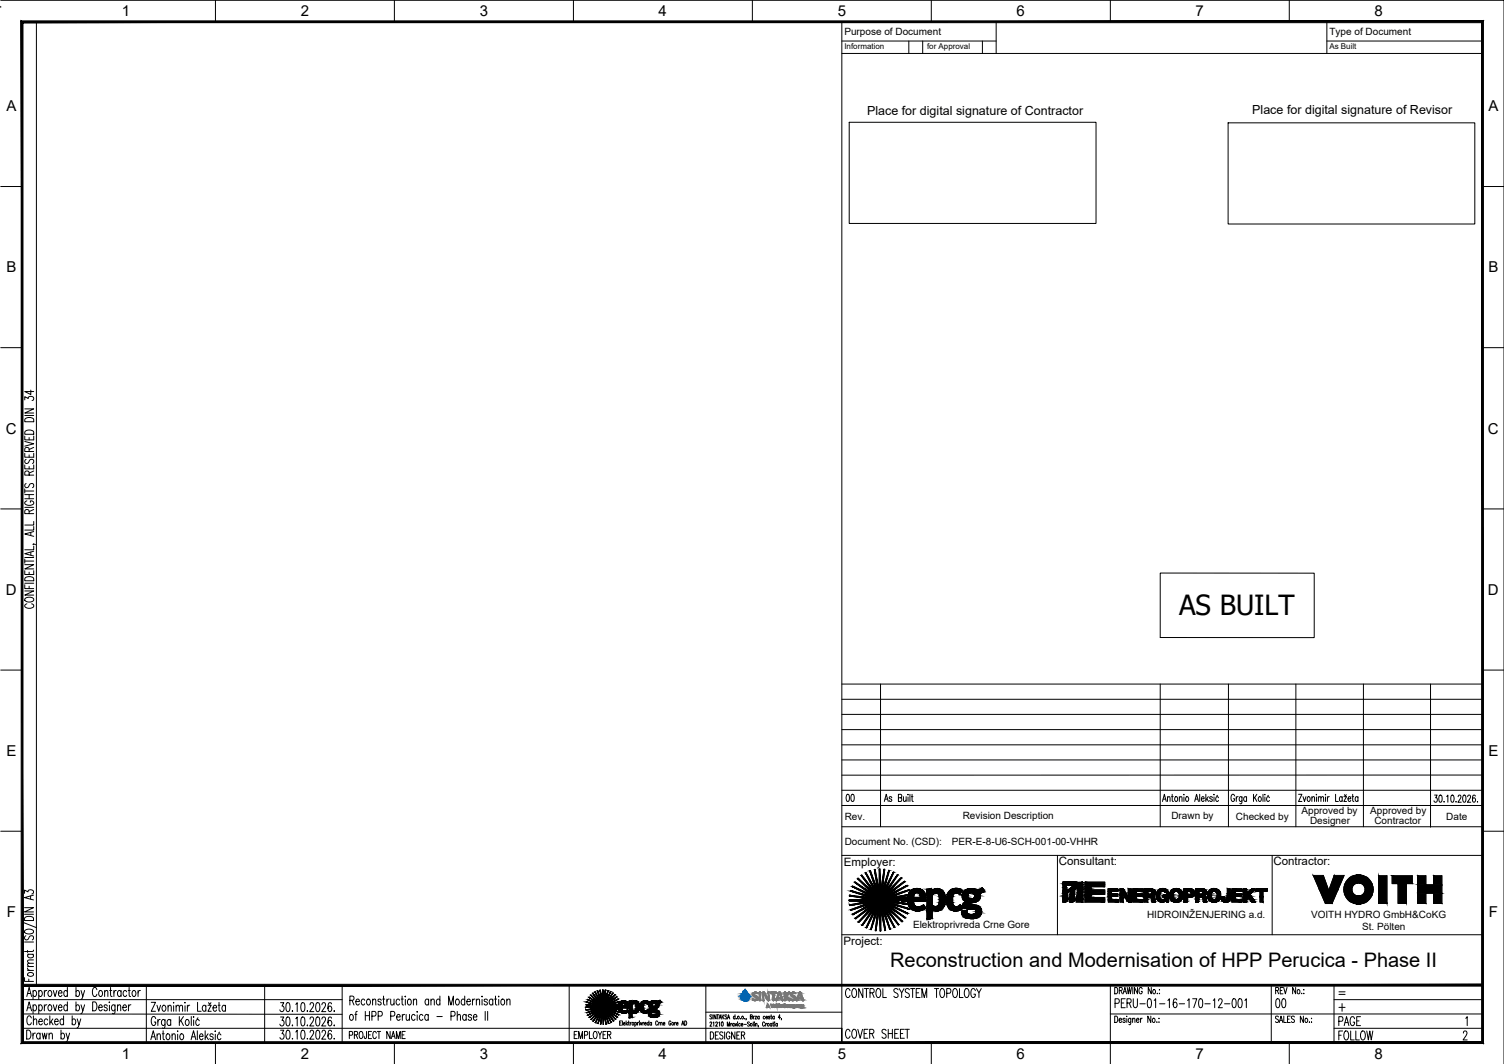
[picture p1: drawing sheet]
<svg xmlns="http://www.w3.org/2000/svg" width="420mm" height="297mm" viewBox="0 0 420 297" stroke-linecap="round" stroke-linejoin="round" font-family="sans-serif">
<defs><g id="words">
<text font-size="7.7" x="329.4" y="171.8">AS BUILT</text>
<text font-size="5.7" x="355.6" y="282.6">00</text>
<text font-size="5.6" x="248.7" y="270">Reconstruction and Modernisation of HPP Perucica - Phase II</text>
<text font-size="5.3" x="235.3" y="225.1">00</text>
<g font-size="4.2">
<text x="34" y="4.6">1</text>
<text x="84" y="4.6">2</text>
<text x="134" y="4.6">3</text>
<text x="184" y="4.6">4</text>
<text x="234" y="4.5">5</text>
<text x="284" y="4.6">6</text>
<text x="334" y="4.6">7</text>
<text x="384" y="4.6">8</text>
<text x="1.8" y="31.1">A</text>
<text x="415.8" y="31.1">A</text>
<text x="1.8" y="76.1">B</text>
<text x="415.8" y="76.1">B</text>
<text x="1.7" y="121.1">C</text>
<text x="415.7" y="121.1">C</text>
<text x="1.7" y="166.1">D</text>
<text x="415.7" y="166.1">D</text>
<text x="1.8" y="211.1">E</text>
<text x="415.8" y="211.1">E</text>
<text x="1.9" y="256">F</text>
<text x="415.9" y="256">F</text>
<text x="34" y="295.6">1</text>
<text x="84" y="295.6">2</text>
<text x="134" y="295.5">3</text>
<text x="184" y="295.6">4</text>
<text x="234" y="295.5">5</text>
<text x="284" y="295.5">6</text>
<text x="334" y="295.5">7</text>
<text x="384" y="295.5">8</text>
</g>
<g font-size="3.5">
<text x="242.2" y="32.1">Place for digital signature of Contractor</text>
<text x="349.8" y="32">Place for digital signature of Revisor</text>
<text x="373.2" y="278.7">=</text>
</g>
<g font-size="3.2">
<text x="235.7" y="241.6">Employer:</text>
<text x="295.8" y="241.6">Consultant:</text>
<text x="355.7" y="241.5">Contractor:</text>
<text x="235.6" y="263.9">Project:</text>
</g>
<g font-size="2.8">
<text x="235.9" y="9.9">Purpose of Document</text>
<text x="371.4" y="9.9">Type of Document</text>
<text x="363.6" y="227.3">Approved by</text>
<text x="382.8" y="227.3">Approved by</text>
<text x="236" y="228.9">Rev.</text>
<text x="268.9" y="228.8">Revision Description</text>
<text x="327.2" y="228.5">Drawn by</text>
<text x="345.3" y="228.8">Checked by</text>
<text x="366" y="230">Designer</text>
<text x="383.9" y="230.1">Contractor</text>
<text x="404" y="228.9">Date</text>
<text x="236" y="235.8">Document No. (CSD):</text>
<text x="265.9" y="235.8">PER-E-8-U6-SCH-001-00-VHHR</text>
<text x="320.4" y="256.4">HIDROINŽENJERING a.d.</text>
<text x="366.3" y="256.3">VOITH HYDRO GmbH&amp;CoKG</text>
<text x="255.1" y="259.1">Elektroprivreda Crne Gore</text>
<text x="380.5" y="259.6">St. Pölten</text>
</g>
<g font-size="2.2">
<text x="235.9" y="13.7">Information</text>
<text x="259" y="13.7">for Approval</text>
<text x="371.4" y="13.7">As Built</text>
</g>
</g></defs>
<!-- layer: 0 -->
<g fill="none" stroke="#000" stroke-width=".28">
<path d="M.2 2.1h.1M.2 .1h420v296.9M10.2 6.1v268.9M60.2 .1v6M110.2 .1v6M160.2 .1v6M210.2 .1v6M235.2 6.1v285v-4h-229M235.2 11.5h43.1M235.2 14.9h179M253.9 11.5v3.4M257.8 11.5v3.4"/>
<path d="M260.2 .1v6M274.4 11.5v3.4M278.3 6v8.9M310.2 .1v6M360.2 .1v6M370.7 11.5h43.1M370.7 6v8.9M237.2 34.1h69v28.3h-69zM343.1 34.3h68.9v28.2h-68.9zM.2 52.1h6M414.2 52.1h6M.2 97.1h6"/>
<path d="M414.2 97.1h6M6.9 114.1h2.5l-2.5 1.2h2.5M6.9 111.6v-.9l1 .5a.75 .75 0 0 1 .9-.5 .75 .75 0 0 1 .5 .9l-.3 .2M6.9 116h2.5M7 116.9a1.67 1.67 0 0 1 2.4 .2v.6h-2.5zM8.6 108.9v1.2l-1.7-.8h2.5M6.9 129.8v1.1h2.5v-1.1M6.9 126.6v1h2.5v-1M6.9 123.2l2.5 .7-2.5 .7M6.9 121.7v1.1h2.5v-1.1M6.9 136.5v1.1M6.9 139.2h2.5"/>
<path d="M6.9 138.1h2.5M6.9 137.1h2.5M7 120.4a1.67 1.67 0 0 1 2.4 .2v.6h-2.5zM7.3 135a.6 .6 0 0 0-.4 .8 .6 .6 0 0 0 .9 .3l.4-.8a.63 .63 0 0 1 1.1-.2 .63 .63 0 0 1-.2 1M7.3 128.2a.59 .59 0 0 0-.4 .7 .59 .59 0 0 0 .6 .5l.4-.2 .3-.6a.64 .64 0 0 1 1.1-.2 .64 .64 0 0 1-.2 1M7.5 139.8a.58 .58 0 0 0-.5 .9 1.79 1.79 0 0 0 2.4-.1 .67 .67 0 0 0-.9-.8v.4M8.1 132.6l-.1-1-.4-.1-.6 .1-.1 1h2.5M8.1 126.1l-.1-1-.4-.2-.6 .2-.1 1h2.5M8.1 122.1v.7M8.1 127v.6M8.1 130.2v.7M8.1 138.1v1.1"/>
<path d="M9.4 131.5l-1.3 .6M9.4 124.9l-1.3 .6M.2 142.1h6M6.9 159.3v1.1h2.5v-1.1M6.9 157.6h2.5l-2.5 1.2h2.5M6.9 156.6h2.5M6.9 156.1v1.1M6.9 155.6h2.5M6.9 141.6h2.5M8.1 143.4l-.1-1-.4-.2-.6 .2-.1 1h2.5M8.1 159.7v.7M8.6 148.6v.9"/>
<path d="M8.6 154.1v.9M9.3 151.9v.2v-.2l.6 .2M9.4 153.9l-2.5 .7 2.5 .6M9.4 152.5v1h-2.5M9.4 148.4l-2.5 .7 2.5 .6M9.4 147v1h-2.5M9.4 145.6v1h-2.5M9.4 142.2l-1.3 .6M414.2 142.1h6M6.9 165h2.5l-2.5 1.1h2.5M6.9 163.2v1.1h2.5M6.9 162.8h2.5"/>
<path d="M7 167.1a1.79 1.79 0 0 1 2.4 .1 1.2 1.2 0 0 1-1.9 .8 .58 .58 0 0 1-.5-.9zM7 161.3a1.67 1.67 0 0 1 2.4 .3v.5h-2.5zM7.5 168.6a.58 .58 0 0 0-.5 .9 1.79 1.79 0 0 0 2.4-.2 .6 .6 0 0 0-.6-.7M8.1 163.6v.7M414.2 176.3v76.6M.2 187.1h6M235.2 195.2h179M235.2 199.4h179M235.2 191h179M246 191v39.8M324.1 191v39.8M343.2 191v39.8"/>
<path d="M362 191v39.8M380.9 191v39.8M399.6 191v39.9M414.2 187.1h6M235.2 203.7h179M235.2 207.9h179M235.2 212.2h179M414.2 216.4h-179M.2 232.1h6M235.2 230.8h179M235.2 224.9h179M235.2 220.6h179"/>
<path d="M235.2 238.8h179M247 223.7l.6-2 .5 2M247.3 223.1h.6M249.1 222.7a.41 .41 0 0 0-.6-.2v.4l.5 .3 .1 .3-.2 .2-.5-.2M251 222.7l.8-.1v-.8l-.8-.1v2l.9-.1v-.5l-.3-.4M252.4 222.4l.1 1.3h.3l.3-.3M253.1 222.4v1.3M253.7 221.7v.2zM253.7 222.5v1.2M254.2 221.7v2M254.6 222.4h.4M254.8 221.7v1.7l.1 .3h.2"/>
<path d="M295.4 238.8v22.2M324.7 223.7l.6-2 .5 2M324.9 223.1h.7M326.2 222.8l.3-.4 .3 .1 .1 1.2M326.2 222.4v1.3M327.3 222.4h.4M327.5 221.7v1.7v.3h.3M328.3 222.5a.65 .65 0 0 1 .8 .5 .65 .65 0 0 1-.4 .7l-.5-.2zM329.5 222.8l.3-.4 .4 .1v1.2M329.5 222.4v1.3M330.7 221.7v.2zM330.7 222.5v1.2"/>
<path d="M331.4 222.5a.59 .59 0 0 1 .7 .6 .59 .59 0 0 1-.7 .6l-.2-.5zM333.7 223.7l.6-2 .5 2M333.9 223.1h.7M335.1 221.7v2M335.6 223h.8l-.1-.5a.65 .65 0 0 0-.8 .5 .65 .65 0 0 0 .4 .7l.5-.2M336.9 221.7v2M337.1 223l.5 .7M337.6 222.4l-.7 1M338.7 222.7a.41 .41 0 0 0-.7-.2v.4l.6 .3 .1 .3-.3 .2-.5-.2M339.1 221.7v.2zM339.1 222.5v1.2M340.1 222l-.2 .2"/>
<path d="M340.4 222.7l-.1-.2a.65 .65 0 0 0-.8 .5 .65 .65 0 0 0 .4 .7l.5-.2M344.9 222.2a.53 .53 0 0 0-.7-.4 .53 .53 0 0 0-.3 .7v.5a.54 .54 0 0 0 .5 .8 .54 .54 0 0 0 .5-.8h-.3M345.4 222.4v1.3M345.9 222.4l-.3 .1-.2 .5M347 222.4l-.1 1.8-.2 .2-.3-.1M347 222.7l-.2-.2a.65 .65 0 0 0-.7 .5 .65 .65 0 0 0 .4 .7l.5-.2M348.2 222.7l-.1-.2a.65 .65 0 0 0-.7 .5 .65 .65 0 0 0 .4 .7l.4-.2M348.2 222.4v1.3M350.2 221.7v2M350.5 222.6l.6 1.1M351.1 221.7l-.9 1.4M351.7 222.5a.65 .65 0 0 1 .7 .5 .65 .65 0 0 1-.4 .7h-.3l-.2-.5z"/>
<path d="M352.8 221.7v2M353.4 221.7v.2zM353.4 222.5v1.2M354.3 222l-.2 .2M354.6 222.7l-.1-.2a.65 .65 0 0 0-.7 .5 .65 .65 0 0 0 .4 .7l.4-.2M355.4 238.8v22.2M362.8 221.7h.9l-.9 2h.9M364 222.4l.4 1.3 .4-1.3M365.4 222.5a.65 .65 0 0 1 .7 .5 .65 .65 0 0 1-.4 .7l-.5-.2zM366.5 222.8l.3-.4 .4 .1v1.2M366.5 222.4v1.3M367.8 221.7v.2z"/>
<path d="M367.8 222.5v1.2M368.3 222.8l.3-.4 .4 .1v1.2M368.3 222.4v1.3M369 222.8l.4-.4 .3 .1 .1 1.2M370.3 221.7v.2zM370.3 222.5v1.2M370.8 222.4v1.3M371.4 222.4l-.4 .1-.2 .5M373.1 221.7v2h.8M375 222.7l-.2-.2a.65 .65 0 0 0-.7 .5 .65 .65 0 0 0 .4 .7l.5-.2M375 222.4v1.3M375.4 222.4h.8l-.8 1.3h.8"/>
<path d="M375.6 221.8l.2 .4 .3-.4M376.6 223h.8l-.2-.5a.65 .65 0 0 0-.7 .5 .65 .65 0 0 0 .4 .7l.5-.2M377.7 222.4h.5M377.9 221.7v1.7l.1 .3h.2M379.4 222.7l-.2-.2a.65 .65 0 0 0-.7 .5 .65 .65 0 0 0 .4 .7l.5-.2M379.4 222.4v1.3M400.8 222h.7l-.4 .7a.58 .58 0 0 1 .4 .8 .58 .58 0 0 1-.8 .3l-.1-.2M402.1 222.1l.4-.1a1.29 1.29 0 0 1-.1 2l-.3-.1-.2-.8zM403.4 223.8v.2zM404.1 222.3l.4-.3v2M405.5 222.1l.2-.1a1.19 1.19 0 0 1 0 2l-.2-.1-.2-.8zM406.8 223.8v.2z"/>
<path d="M407.3 222.4l.3-.4h.3l.2 .3-.8 1.7h.9M408.8 222.1h.5l.2 .2v1.3l-.4 .4-.3-.1-.2-.8zM410 222.4v-.1a.44 .44 0 0 1 .6-.3 .44 .44 0 0 1 .2 .7l-.9 1.3h1M412.2 222.2l-.4-.2a1.28 1.28 0 0 0 0 2 .6 .6 0 0 0 .4-.7 .6 .6 0 0 0-.7-.5l-.2 .5M412.8 223.8v.2zM414.2 232.1h6M6.4 257.5l3.8 1.5M6.9 253.4h2.5l-2.5 1.2h2.5M6.9 249.4v-.9l.9 .5a.75 .75 0 0 1 1-.6 .75 .75 0 0 1 .5 1l-.4 .2M6.9 255.2h2.5M7 259.7a1.79 1.79 0 0 1 2.4 .2 1.05 1.05 0 0 1-1.6 .8l-.3-.1a.58 .58 0 0 1-.5-.9zM7 256.1a1.74 1.74 0 0 1 2.4 .3v.6h-2.5z"/>
<path d="M8.5 250.1v.9M9.4 249.9l-2.5 .7 2.5 .6M297.9 246.6l.2 2M298 251.6l-.4 .2M298.2 248.6h.1M298.2 249.4v1.4l.3 .1M298.3 246.9l1 .2M298.3 249.1v.3M298.3 251.2l-.3 .4M298.3 251.2l.4-.2 .1 .6M298.5 248.3l-.4 .3M298.6 248.8l-.3 .4"/>
<path d="M298.8 251.7l.5 .1M299 249.3l-.5 1.6M299 246.8l-.7 .1M299 249v.3M299.1 248.6l-.5 .2M299.1 248.6v.1M299.1 248.6l-.1 .3M299.3 247.1h1l-1.8 1.3M299.6 251.8h-.3M300.1 249.6v1.3M300.1 250.9l.1 .1M300.2 251.4l-.6 .4"/>
<path d="M300.6 246.5l-2.7 .1M300.7 251.1v.1M300.7 251l-.5 .4M300.7 251v.1M300.7 251.2v.2M300.8 246.8l1.6-.5v.8M300.8 246.8h-1.8M300.8 246.3h.4M300.8 246.3h-3.9v5.5h.7M300.8 248l-.6 .3-.1 1.3M301 247.9l-.2 .1M301 246.5h-.4"/>
<path d="M301.1 248.7l-.2 1.1a1.11 1.11 0 0 1-.7 1.2M301.1 247.9h-.1M301.1 247.8l.1 .1M301.2 247.9h.1M301.2 247.9l-.1 .8M301.2 246.3l-.1 .2M302.4 247l.1 4.8h-1.9l.1-.4M303.1 246.3h5.5v1.3h-3.8v.8h3.8v1.3h-3.8v.9h3.8v1.2h-5.5zM310.5 249.2l.1 .3M310.6 249.5h1.3M311.4 248.8h-.2a.46 .46 0 0 0-.7 .4M311.5 251.1h.6"/>
<path d="M311.9 250.2l-1.4 .1v.8h1M311.9 249.6h.2M312 248.8h-.6M312.1 250.2h-.2M312.1 249.6v.6M312.2 248.2l-2.6-.1v3.7h2.9l-.1-.6-.3-.1M312.2 248.2l.1 .1M312.3 248.3a.33 .33 0 0 1 0 .3 .33 .33 0 0 1-.3 .2M313.7 248.1l.8 1.2M313.7 248.2l-.8-.1v3.7h.9v-2.2l.6 1.1M314.4 250.7l.3 .6M314.5 249.3l.7 1.2v-2.4h.9v3.8l-.9-.2-.4-.4"/>
<path d="M317.6 249.5h1.3M317.8 248.8l-.3 .1 .1 .6M318.4 248.8h-.6M318.8 249.6h.2M319 248.8l.3-.1v-.6h-2.8v3.7h2.8v-.3a.47 .47 0 0 0-.2-.4 .47 .47 0 0 0-.5 0h-1.1v-.8l1.4-.1M319 248.8h-.6M319 250.2h-.2M319 249.6l.1 .1M319.1 249.7v.4M319.1 250.1l-.1 .1M320.6 249.5l.1 .1M320.7 249.6l.1 .1"/>
<path d="M320.7 248.9l1 .1M320.7 248.9l-.1 .6M320.8 250.4l-.2 .7M320.8 250.4a.85 .85 0 0 1 .9 .3 .85 .85 0 0 1 .1 .9v.1M321.7 249a.56 .56 0 0 1-.2 .7 .56 .56 0 0 1-.7 0M321.8 251.8h.1M321.9 251.8h.3M322.4 250a1.09 1.09 0 0 0 .3-1.3 1.09 1.09 0 0 0-1.2-.6h-1.9v3.7h1v-.7M322.4 250l.2 .6M322.5 250.6l.2 1.2h-.5M324 248.2a1.9 1.9 0 0 0-.9 2.3 1.9 1.9 0 0 0 1.9 1.3l.7-.3 .4 .3M324.2 249.1a1.6 1.6 0 0 0 0 1.8"/>
<path d="M324.2 248.1l-.3 .2M324.2 248.1l.8-.1 .7 .3M324.2 250.9l.6 .2M324.6 248.8l-.4 .4M324.6 248.8h.5M325 249.8l-.1 .7 .6 .1a.49 .49 0 0 1-.2 .5 .49 .49 0 0 1-.5 0M325 249.9l1.5-.1v1M325.1 248.8l.2 .1M325.3 249l.4 .1M325.7 248.2l.6 .7M326.3 248.9v.4l-.6-.1M326.4 250.8v.9l-.3 .1"/>
<path d="M327.5 251.6l.5 .2M327.7 250l.1 .5M327.8 249.5l-.1 .5M327.8 250.5a.9 .9 0 0 0 1.2 .5M328 249.1l-.2 .3M328 251.8l.8 .1M328.9 248a1.9 1.9 0 0 0-1.9 .8 1.9 1.9 0 0 0-.1 2l.5 .7M328.9 248a1.97 1.97 0 0 1 1.5 2 1.97 1.97 0 0 1-1.6 1.9M329.2 249.1l.2 .4M329.2 249.1a.87 .87 0 0 0-1.2 0M329.4 249.5l.1 .3a1.04 1.04 0 0 1-.6 1.2M331.7 251.6l-.2 .2"/>
<path d="M331.8 250.6l-.1 1M331.8 248.9v.8M331.8 249.7l.4 .1M332.2 248.9h-.4M332.2 248.8l.2 .1M332.4 248.9l.4 .3M332.8 249.5l-.6 .3M332.8 249.2l.1 .1M332.8 249.3v.2M333.1 250.3l-1.3 .3M333.5 250.1l-.4 .2M333.7 249.5l-.1-.7-.6-.6-2.3-.1v3.7h.8"/>
<path d="M333.7 249.5l-.2 .6M334.9 249.3v.1a.71 .71 0 0 0 1.1 .2M335.1 250.5l-.2 .5a.54 .54 0 0 1 0 .5 .54 .54 0 0 1-.5 .3M335.1 250.5l.8 .1M335.9 250.6l.4 1.2M336 249l-.3-.1a.58 .58 0 0 0-.9 .4M336 248.9v.2M336 249.1l-.1 .5M336.7 250l.4 1.8h-.8M336.8 249.7a1.09 1.09 0 0 0-.1-1.3 1.09 1.09 0 0 0-1.2-.3h-1.5v3.7h.4M336.9 249.7l-.2 .3M337.4 250.4a1.87 1.87 0 0 0 2.6 1.3"/>
<path d="M337.9 248.5a2.21 2.21 0 0 0-.5 1.9M338.3 249.5v.3a1.03 1.03 0 0 0 .9 1.3M339.3 248.1a1.95 1.95 0 0 1 1.6 1.2 1.95 1.95 0 0 1-.3 2M339.3 248l-.6 .1-.8 .4M339.5 248.9l.4 .5M339.5 248.9l-.2-.1a.76 .76 0 0 0-1 .7M339.7 251l-.5 .1M339.8 250.9l-.1 .1M339.9 249.3v1.3M340 250.6l-.2 .3M340.5 251.3l-.6 .4M341.2 250.8l.2 .5"/>
<path d="M341.3 250.4l-.1 .4M341.3 250.4h.7M342 250.5l.1 .1M342.1 250.5l.2 .6M342.8 250.4a.47 .47 0 0 1 0 .5 .47 .47 0 0 1-.6 .2M342.8 250.4l.1-2.3h.8l-.1 2.5M343.7 250.6a1.25 1.25 0 0 1-.9 1.3 1.25 1.25 0 0 1-1.5-.6M345.1 249.2l.1 .3M345.2 249.5h1.3M345.3 248.9l-.2 .3M346 248.8l-.8 .1M346.5 250.2l-1.4 .1v.8l1.9 .2"/>
<path d="M346.5 249.6h.2M346.6 248.8h-.6M346.7 250.2h-.2M346.7 249.6v.6M346.9 248.7l.1-.6h-2.9v3.7h2.9l-.1-.5M347 248.7l-.4 .1M347.3 248.4v.5M347.3 248.9v2.9h.8M347.5 248.2l-.2 .2M347.7 248.1l-.2 .1M347.8 248.1h.4v.3M347.8 248.1h-.2"/>
<path d="M348.3 248.4v1.1l.7-.7M348.3 251.6l-.2 .2M348.3 250.9v.7M348.4 250.5l-.1 .4M348.4 250.5l.3 .1M348.7 250.6l.2 .2M348.9 250.8l.5 .7M349.3 248.5l-.4 .3M349.4 251.5l.2 .2M349.6 248.2l-.3 .2M349.6 251.7l.2 .1M349.8 251.8h.3"/>
<path d="M349.9 249l-.7 .7 1.5 2.1h-.6M350.1 248.7l-.2 .3M350.5 248.2l-.9 .1M350.5 248.2h.1M350.6 248.2l-.5 .5M350.9 248.7l.5 .1M350.9 248.4l-.1 .3M350.9 248.2l3.1-.1v.4M350.9 248.2l-.1 .2M354 248.5a.36 .36 0 0 1-.2 .3 .36 .36 0 0 1-.4 0h-.6v3h-.8v-3h-.6M366.9 244.4l3.4 7.8h1.8l3.4-7.8M369.7 244.4l1.4 4.1 1.6-4.1"/>
<path d="M385.1 244.5v7.7h2.3v-7.7M388.9 244.5v2.2h1.7v5.5h2.3v-5.5h1.6v-2.2M396 244.5v7.7h2.3v-2.8h2.2v2.8h2.3v-7.7M398.3 244.5v2.5h2.2v-2.5M414.2 252.3v11.4v-11.4M6.2 279.1h89.4M6.9 272.9v1.1h2.5M6.9 263h2.5M7.2 261.2a.6 .6 0 0 0-.3 .8 .6 .6 0 0 0 .8 .3l.6-.9 .7-.2a.64 .64 0 0 1 .4 .6 .64 .64 0 0 1-.4 .6M7.5 278.2l.6-2.5 .7 2.5M7.7 270.2l.1 .5 .6 .2M7.7 270.9h1.7"/>
<path d="M7.7 269.8h1.7M7.7 266.4h1.7M7.7 265.3v.6M7.7 277.4h.9M7.8 271.7a.79 .79 0 0 1 1-.3 .79 .79 0 0 1 .5 .9 .79 .79 0 0 1-1 .3 .79 .79 0 0 1-.5-.9zM8 266.4l-.2 .2a.79 .79 0 0 0 .6 .9 .79 .79 0 0 0 1-.5l-.4-.6M8 273.3v.7M9.2 276.9l.4-.4a.87 .87 0 0 1 .6 .9 .87 .87 0 0 1-.6 .8l-.4-.4M9.2 276.5v2.5M9.4 268.9l-1.6 .1-.1 .4 .5 .4M9.4 268l-1.6 .1-.1 .4 .5 .4M9.4 265.2l-.1 .4h-.4h-2"/>
<path d="M10.8 276.9l.3-.4a.86 .86 0 0 1 .7 .9 .86 .86 0 0 1-.7 .8l-.3-.4M10.8 276.5v2.5M12.4 276.5v1.7M13.1 276.5a.64 .64 0 0 0-.7 .7M13.6 276.6l.2-.1a.87 .87 0 0 1 .7 .9 .87 .87 0 0 1-.7 .8l-.4-.7zM14.9 276.5l.5 1.7 .5-1.7M16.3 277.2h1l-.3-.7a.87 .87 0 0 0-.7 .9 .87 .87 0 0 0 .7 .8l.3-.4M18.8 276.9l-.3-.4a.87 .87 0 0 0-.7 .9 .87 .87 0 0 0 .7 .8l.3-.4M18.8 275.7v2.5M18.8 279.7v2.5M21.2 276.9l.4-.4a.87 .87 0 0 1 .6 .9 .87 .87 0 0 1-.6 .8l-.4-.4M21.2 275.7v2.5"/>
<path d="M21.2 279.7v2.5M22.6 276.5l.5 1.7 .5-1.7M23.1 278.2l-.5 .8M25.9 279.7h.6a1.56 1.56 0 0 1 0 2.5h-.6zM27.1 276.3a.6 .6 0 0 0-.6-.7 .6 .6 0 0 0-.6 .7v1.3a.6 .6 0 0 0 .6 .6 .6 .6 0 0 0 .6-.6M27.8 276.6l.2-.1a.87 .87 0 0 1 .6 .9 .87 .87 0 0 1-.6 .8l-.4-.7zM29.2 277l.4-.5 .5 .1v1.6M29.2 276.5v1.7M30.5 279.8h.1zM30.6 276.5h.6M30.9 275.7v2l.1 .4 .3 .1M31.8 276.5v1.7"/>
<path d="M32.5 276.5a.63 .63 0 0 0-.7 .7M33.8 276.9l-.3-.4a.87 .87 0 0 0-.7 .9 .87 .87 0 0 0 .7 .8l.3-.4M33.8 276.5v1.7M35.4 276.9l-.3-.4a.86 .86 0 0 0-.7 .9 .86 .86 0 0 0 .7 .8l.3-.4M35.8 276.5h.6M36.1 275.7v2v.4l.4 .1M37.1 276.6l.2-.1a.87 .87 0 0 1 .7 .9 .87 .87 0 0 1-.7 .8l-.4-.7zM38.6 276.5v1.7M39.2 276.5a.63 .63 0 0 0-.6 .7M40.9 275v16.1M42.3 279.8h1.1l-1.1 2.5h1.1M48.5 279.8v.2z"/>
<path d="M51.7 279.8v.2zM55.2 279.8v2.5h1M58.3 279.9l.3 .5 .3-.5M61.2 279.8v2l.1 .4 .3 .1M73.9 275v15.9M78.4 279.9h.9l-.5 1a.75 .75 0 0 1 .6 .9 .75 .75 0 0 1-1 .5l-.2-.4M95.6 275.2v16M97.7 279.3l1-.2 .2-.3-.2-.6-1-.1v2.5M98.3 279.3l.6 1.3M99.4 279.6h1l-.2-.6a.81 .81 0 0 0-.9 .6 .81 .81 0 0 0 .5 1l.6-.4M101.9 279.3l-.2-.3a.81 .81 0 0 0-.9 .6 .81 .81 0 0 0 .5 1l.6-.4M102.6 279a.81 .81 0 0 1 1 .6 .81 .81 0 0 1-.5 1l-.6-.4-.1-.6z"/>
<path d="M104.1 279.4l.4-.5 .4 .1 .1 1.6M104.1 278.9v1.7M106.5 279.3a.44 .44 0 0 0-.6-.4 .44 .44 0 0 0-.3 .6l.8 .4 .1 .3a.47 .47 0 0 1-.5 .4 .47 .47 0 0 1-.4-.4M106.9 278.9h.6M107.1 278.1v2l.1 .3 .4 .2M108.1 278.9v1.7M108.7 278.9l-.4 .1-.2 .6M109.1 278.9l.1 1.5 .4 .2 .5-.5M110.1 278.9v1.7M111.6 279.3l-.1-.3a.81 .81 0 0 0-.9 .6 .81 .81 0 0 0 .5 1l.5-.4M112.1 278.9h.5M112.3 278.1v2l.1 .3 .3 .2"/>
<path d="M113.2 278.1v.2zM113.2 279v1.6M114.1 279a.78 .78 0 0 1 .9 .5 .78 .78 0 0 1-.4 .9l-.4 .2-.3-.4-.1-.6zM115.5 279.4l.4-.5 .4 .1 .1 1.6M115.5 278.9v1.7M119.7 279.3l-.1-.3a.81 .81 0 0 0-1 .6 .81 .81 0 0 0 .5 1l.6-.4M119.7 278.9v1.7M120.4 279.4l.4-.5 .4 .1 .1 1.6M120.4 278.9v1.7M122.9 279.3l-.2-.3a.81 .81 0 0 0-.9 .6 .81 .81 0 0 0 .5 1l.6-.4M122.9 278.1v2.5M127.5 279a.81 .81 0 0 1 .9 .6 .81 .81 0 0 1-.5 1l-.6-.4-.1-.6z"/>
<path d="M129.8 279.3l-.1-.3a.81 .81 0 0 0-1 .6 .81 .81 0 0 0 .5 1l.6-.4M129.8 278.1v2.5M130.4 279.6h1l-.2-.6a.78 .78 0 0 0-.9 .5 .78 .78 0 0 0 .4 .9l.4 .2 .3-.4M132 278.9v1.7M132.7 278.9l-.5 .1-.2 .6M133.1 279.4l.4-.5 .4 .1 .1 1.6M133.1 278.9v1.7M134.7 278.1v.2zM134.7 279v1.6M136.2 279.3a.44 .44 0 0 0-.6-.4 .44 .44 0 0 0-.3 .6l.8 .4 .1 .3a.49 .49 0 0 1-.5 .4 .49 .49 0 0 1-.5-.4M137.7 279.3l-.2-.3a.78 .78 0 0 0-.9 .5 .78 .78 0 0 0 .3 .9l.4 .2 .4-.4M137.7 278.9v1.7"/>
<path d="M138.2 278.9h.5M138.4 278.1v2l.1 .3 .3 .2M139.3 278.1v.2zM139.3 279v1.6M140.2 279a.78 .78 0 0 1 .9 .5 .78 .78 0 0 1-.4 .9l-.4 .2-.3-.4-.1-.6zM141.6 279.4l.4-.5 .4 .1 .1 1.6M141.6 278.9v1.7M159 275v16.1M197.2 275v16.1M235.2 275h179zM235.2 261h179M237.5 276.6a.58 .58 0 0 0-1-.5 1.79 1.79 0 0 0 .2 2.4 .64 .64 0 0 0 .8-.6"/>
<path d="M238.3 276.1l.2-.1a1.07 1.07 0 0 1 .8 1.5l-.1 .4a.58 .58 0 0 1-.9 .5l-.3-.9zM241 276v2.5l-1.1-2.5v2.5M241.5 276h1.1M242 276v2.5M243 277.2h.8l.3-.2-.1-.9-1-.1v2.5M243.6 277.2l.6 1.3M245 276.1l.2-.1a1.07 1.07 0 0 1 .8 1.5v.4a.58 .58 0 0 1-1 .5l-.3-.9zM246.6 276v2.5h1M250.9 276.3a.6 .6 0 0 0-1-.2 .6 .6 0 0 0 .1 .9l.7 .4a.63 .63 0 0 1-.1 1 .63 .63 0 0 1-.9-.3M251.2 276l.7 1.2v1.3M252.5 276l-.6 1.2M254 276.3a.6 .6 0 0 0-.8-.3 .6 .6 0 0 0-.2 .8l.9 .6 .1 .7a.64 .64 0 0 1-.5 .4 .64 .64 0 0 1-.6-.4"/>
<path d="M254.4 276h1.1M255 276v2.5M256 277.2h.6M257 276h-1v2.5h1M257.5 278.5v-2.5l.7 2.5 .7-2.5v2.5M261 276h1.2M261.6 276v2.5M262.9 276.1l.1-.1a1.07 1.07 0 0 1 .9 1.5l-.1 .4a.58 .58 0 0 1-.9 .5l-.4-.9zM264.5 277.3l1-.1 .1-.4-.1-.7-1-.1v2.5M266.5 276.1l.1-.1a1.2 1.2 0 0 1 .8 1.9 .58 .58 0 0 1-.9 .5l-.4-.9zM268 276v2.5h1M269.7 276.1l.2-.1a1.2 1.2 0 0 1 .7 1.9 .58 .58 0 0 1-.9 .5l-.3-.9z"/>
<path d="M272.5 276.6a.59 .59 0 0 0-.6-.6 .59 .59 0 0 0-.6 .6l-.1 .9a.68 .68 0 0 0 .7 1 .68 .68 0 0 0 .6-1h-.5M272.8 276l.7 1.2v1.3M274.1 276l-.6 1.2M310.2 275v22M311.4 275.7a.96 .96 0 0 1 .9 .6 .96 .96 0 0 1-.3 1.1l-.6 .1zM312.7 276.5l.8-.1-.1-.7h-.7v1.8M313.1 276.5l.4 1M313.7 277.5l.5-1.8 .5 1.8M313.9 276.9h.6M314.3 278.8h-1.1v2.5h1.1M314.9 275.7l.3 1.8 .3-1.8 .3 1.8 .3-1.8M316.5 275.7v1.8"/>
<path d="M316.6 278.8v1.8a.63 .63 0 0 0 .6 .7l.5-.4v-2.1M317.8 275.7v1.8l-.9-1.8v1.8M319.1 276.1l-.3-.4a.94 .94 0 0 0-.6 .8 .94 .94 0 0 0 .6 1l.3-.5v-.2h-.3M320.7 278.9l.5-.1a1.79 1.79 0 0 1 0 2.5h-.2a2.09 2.09 0 0 1-.3-2.4zM321.6 275.7v1.8l-.8-1.8v1.8M322.2 276.4a.52 .52 0 0 1 .6 .5 .52 .52 0 0 1-.6 .5l-.2-.4zM322.4 279.3l.4-.5v2.5M323.3 277.3v.2zM323.9 276.3v.1zM323.9 277.3v.2zM326.2 279.3l.5-.5v2.5M328.7 279.2v-.3l-.5-.1a1.59 1.59 0 0 0 .1 2.5 .83 .83 0 0 0 .5-.8 .83 .83 0 0 0-.6-.7l-.5 .7"/>
<path d="M331.7 279.3l.5-.5v2.5M333.2 278.8h1.1l-.8 2.5M335.1 278.9l.4-.1a1.79 1.79 0 0 1 0 2.5h-.2a2.09 2.09 0 0 1-.2-2.4zM338.9 279.3l.4-.5v2.5M340.4 279.4l.1-.4a.55 .55 0 0 1 .8 0 .55 .55 0 0 1 0 .8l-1 1.5h1.2M344.4 278.9l.4-.1a1.79 1.79 0 0 1 0 2.5h-.1a2.09 2.09 0 0 1-.3-2.4zM346.1 278.9l.4-.1a1.79 1.79 0 0 1 0 2.5h-.2a2.09 2.09 0 0 1-.2-2.4zM347.8 279.3l.4-.5v2.5M355.1 275v16.1M356.4 276.5l.7-.1v-.7h-.7v1.8M358.4 275.7h-.8v1.8M358.6 275.7l.5 1.8 .4-1.8"/>
<path d="M362 275.7v1.8l-.9-1.8v1.8M362.5 276.4a.52 .52 0 0 1 .7 .5 .52 .52 0 0 1-.7 .5l-.1-.4zM363.6 277.3v.2zM364.2 276.3v.1zM364.2 277.3v.2zM372.7 279.1h41.5M372.7 275v16.1M6.2 283.1l89.4 .1M7.5 287.6h.5a1.57 1.57 0 0 1 0 2.5h-.5zM7.5 282.2l.6-2.5 .7 2.5M7.7 281.4h.9M8.8 284.2a.59 .59 0 0 0-.6-.6 .59 .59 0 0 0-.6 .6l-.1 1a.66 .66 0 0 0 .4 .9 .66 .66 0 0 0 .9-.6"/>
<path d="M9.2 288.4v1.7M9.2 280.9l.4-.4a.87 .87 0 0 1 .6 .9 .87 .87 0 0 1-.6 .8l-.4-.4M9.2 280.5v2.5M9.3 284.9l.5-.5 .4 .2 .1 1.5M9.3 283.6v2.5M9.9 288.4l-.4 .1-.3 .6M10.8 285.2h1l-.1-.6a.79 .79 0 0 0-1 .5 .79 .79 0 0 0 .6 1l.5-.3M10.8 280.9l.3-.4a.86 .86 0 0 1 .7 .9 .86 .86 0 0 1-.7 .8l-.3-.4M10.8 280.5v2.5M11.2 288.8l-.2-.3a.79 .79 0 0 0-.9 .6 .79 .79 0 0 0 .5 1l.6-.4M11.2 288.4v1.7M11.8 288.4l.3 1.7 .4-1.7 .3 1.7 .3-1.7"/>
<path d="M12.4 280.5v1.7M13.1 280.5a.64 .64 0 0 0-.7 .7M13.3 284.8l-.1-.2a.79 .79 0 0 0-1 .5 .79 .79 0 0 0 .6 1l.5-.3M13.6 280.6l.2-.1a.87 .87 0 0 1 .7 .9 .87 .87 0 0 1-.7 .8l-.4-.7zM13.7 288.9l.4-.5 .4 .1 .1 1.6M13.7 288.4v1.7M13.9 283.6v2.5M14.3 285.2l.5 .9M14.8 284.4l-.9 1.2M14.9 280.5l.5 1.7 .5-1.7M15.3 285.2h1l-.4-.8a.85 .85 0 0 0-.6 .9 .85 .85 0 0 0 .6 .8l.4-.3M16.3 281.2h1l-.3-.7a.87 .87 0 0 0-.7 .9 .87 .87 0 0 0 .7 .8l.3-.4"/>
<path d="M17 288.8l.2-.3a.77 .77 0 0 1 .9 .5 .77 .77 0 0 1-.3 .9l-.4 .2-.4-.4M17 287.6v2.5M17.8 284.8l-.4-.4a.85 .85 0 0 0-.6 .9 .85 .85 0 0 0 .6 .8l.4-.3M17.8 283.6v2.5M18.4 288.4l.5 1.7 .5-1.7M18.8 280.9l-.3-.4a.87 .87 0 0 0-.7 .9 .87 .87 0 0 0 .7 .8l.3-.4M18.9 290.1l-.5 .8M20.2 284.8l.1-.2a.79 .79 0 0 1 .9 .4 .79 .79 0 0 1-.3 1l-.4 .1-.3-.3M20.2 283.6v2.5M21.2 280.9l.4-.4a.87 .87 0 0 1 .6 .9 .87 .87 0 0 1-.6 .8l-.4-.4M21.6 284.4l.5 1.7 .5-1.7M22.1 286.1l-.2 .5-.4 .3"/>
<path d="M22.6 280.5l.5 1.7 .5-1.7M23.1 282.2l-.5 .8M27.6 281.2h1l-.4-.7a.87 .87 0 0 0-.6 .9 .87 .87 0 0 0 .6 .8l.4-.4M30 280.9a.5 .5 0 0 0-.9-.3v.5l.8 .4 .1 .3a.5 .5 0 0 1-.9 .3v-.3M30.6 280.6v1.6M32.1 280.5v2.3l-.3 .2-.4-.1M32.1 280.9l-.3-.4a.86 .86 0 0 0-.7 .9 .86 .86 0 0 0 .7 .8l.3-.4M32.8 281l.4-.5 .4 .1 .1 1.6M32.8 280.5v1.7M34.3 281.2h1l-.3-.7a.87 .87 0 0 0-.7 .9 .87 .87 0 0 0 .7 .8l.3-.4M35.9 280.5v1.7M36.6 280.5a.64 .64 0 0 0-.7 .7"/>
<path d="M42.1 290.3l.7-2.5 .7 2.5M42.4 289.4h.8M43.5 284.4a.58 .58 0 0 0-.3-.5 .58 .58 0 0 0-.6 0 1.85 1.85 0 0 0 .2 2.4 .71 .71 0 0 0 .7-1h-.4M43.8 280.6l.5 1.7 .5-1.7M43.9 289.1l.4-.5 .4 .1 .1 1.6M43.9 288.6v1.7M44.1 284.6v1.7M44.8 284.6a.63 .63 0 0 0-.7 .7M45.3 288.6h.6M45.5 280.8l.2-.2a.87 .87 0 0 1 .7 .9 .87 .87 0 0 1-.7 .8l-.4-.7zM45.6 287.8v2v.3l.4 .2M46.1 284.6l-.1 2.3-.2 .2-.5-.1"/>
<path d="M46.1 285l-.3-.4a.87 .87 0 0 0-.7 .8 .87 .87 0 0 0 .7 .9l.3-.4M46.6 288.7a.77 .77 0 0 1 .9 .5 .77 .77 0 0 1-.3 .9 .77 .77 0 0 1-.9-.4 .77 .77 0 0 1 .3-1zM46.9 281.1l.4-.5 .5 .2v1.5M46.9 280.6v1.7M47.7 285l-.4-.4a.86 .86 0 0 0-.6 .8 .86 .86 0 0 0 .6 .9l.4-.4M47.7 284.6v1.7M48.1 289.1l.4-.5 .4 .1 .1 1.6M48.1 288.6v1.7M48.5 280.8v1.5M49.2 281.1l.4-.5 .4 .2 .1 1.5M49.2 280.6v1.7M49.6 287.8v.2z"/>
<path d="M49.6 288.7v1.6M50.1 281.1l.4-.5 .4 .2 .1 1.5M50.1 283.8v2.5M50.5 288.7a.79 .79 0 0 1 .9 .6 .79 .79 0 0 1-.5 1l-.6-.4-.1-.6zM50.5 284.9l.8 1.4M51.3 283.8l-1.2 1.6M51.7 280.8v1.5M52 284.7l.2-.1a.87 .87 0 0 1 .7 .8 .87 .87 0 0 1-.7 .9l-.4-.7zM52.3 280.6v1.7M53 280.6a.63 .63 0 0 0-.7 .8M53.4 290.3l.7-2.5 .6 2.5M53.4 283.8v2.5"/>
<path d="M53.6 289.4h.9M54.1 283.8v.2zM54.1 284.7v1.6M55.1 287.8v2.5M55.3 284.1l-.2 .3M55.7 285l-.4-.4a.87 .87 0 0 0-.6 .8 .87 .87 0 0 0 .6 .9l.4-.4M55.7 289.3h1l-.1-.6a.77 .77 0 0 0-.9 .5 .77 .77 0 0 0 .3 .9l.4 .2 .3-.4M57.3 287.8v2.5M57.5 281l-.3-.4a.86 .86 0 0 0-.7 .9 .86 .86 0 0 0 .7 .8l.3-.4M57.5 280.6v1.7M57.6 289.3l.6 1M58.1 280.6h.9l-.9 1.7h.9"/>
<path d="M58.1 288.6l-.8 1.2M59.5 281.4h1l-.3-.8a.86 .86 0 0 0-.7 .9 .86 .86 0 0 0 .7 .8l.3-.4M59.6 288.9a.49 .49 0 0 0-.5-.3 .49 .49 0 0 0-.5 .3l.3 .4 .6 .2 .1 .4a.49 .49 0 0 1-.5 .4 .49 .49 0 0 1-.5-.4M60.2 287.8v.2zM60.2 288.7l-.1 1.6M60.2 291.1v5.9M60.9 280.6h.6M61.3 288.1l-.2 .3M61.7 288.9l-.1-.2a.8 .8 0 0 0-1 .6 .8 .8 0 0 0 .5 1l.6-.4M63 281l-.3-.4a.86 .86 0 0 0-.7 .9 .86 .86 0 0 0 .7 .8l.3-.4M63 280.6v1.7M78.4 287.6h.9l-.5 1a.75 .75 0 0 1 .6 .9 .75 .75 0 0 1-1 .5l-.2-.4"/>
<path d="M78.4 283.9h.9l-.5 1a.75 .75 0 0 1 .6 .9 .75 .75 0 0 1-1 .5l-.2-.4M80.1 287.7l.4-.1a1.79 1.79 0 0 1 0 2.5h-.1a2.03 2.03 0 0 1-.3-2.4zM80.1 284l.4-.1a1.79 1.79 0 0 1 0 2.5h-.1a2.09 2.09 0 0 1-.3-2.4zM80.1 280l.4-.1a1.79 1.79 0 0 1 0 2.5h-.1a2.09 2.09 0 0 1-.3-2.4zM81.7 286.2v.2zM81.7 282.2v.2zM81.7 289.9v.2zM82.6 288.1l.4-.5v2.5M82.6 284.4l.4-.5v2.5M82.6 280.4l.4-.5v2.5M84.3 287.7l.4-.1a1.79 1.79 0 0 1 0 2.5h-.2a2.03 2.03 0 0 1-.2-2.4zM84.3 284l.4-.1a1.79 1.79 0 0 1 0 2.5h-.2a2.09 2.09 0 0 1-.2-2.4z"/>
<path d="M84.3 280l.4-.1a1.79 1.79 0 0 1 0 2.5h-.2a2.09 2.09 0 0 1-.2-2.4zM85.9 289.9v.2zM85.9 286.2v.2zM85.9 282.2v.2zM86.6 288.2v-.1a.55 .55 0 0 1 .8-.4 .55 .55 0 0 1 .1 .9l-1 1.5h1.2M86.6 284.5l.1-.4a.55 .55 0 0 1 .8-.1 .55 .55 0 0 1 0 .9l-1 1.5h1.2M86.6 280.5l.1-.4a.55 .55 0 0 1 .8 0 .55 .55 0 0 1 0 .8l-1 1.5h1.2M88.4 284l.5-.1a1.79 1.79 0 0 1 0 2.5h-.2a2.09 2.09 0 0 1-.3-2.4zM88.4 280l.5-.1a1.79 1.79 0 0 1 0 2.5h-.2a2.09 2.09 0 0 1-.3-2.4zM88.5 287.7l.4-.1a1.79 1.79 0 0 1 0 2.5h-.2a2.03 2.03 0 0 1-.2-2.4zM89.9 284.5l.1-.4a.55 .55 0 0 1 .8-.1 .55 .55 0 0 1 .1 .9l-1 1.5h1.1M89.9 280.5l.1-.4a.55 .55 0 0 1 .8 0 .55 .55 0 0 1 .1 .8l-1 1.5h1.1"/>
<path d="M90 288.2v-.3a.55 .55 0 0 1 .8-.1 .55 .55 0 0 1 .1 .8l-1 1.5h1.1M92.6 288l-.1-.3-.4-.1a1.79 1.79 0 0 0 0 2.5 .71 .71 0 0 0 .6-.8 .71 .71 0 0 0-.8-.6l-.3 .6M92.6 284.3a.47 .47 0 0 0-.7-.3l-.3 1a1.04 1.04 0 0 0 .6 1.4 .83 .83 0 0 0 .5-.8 .83 .83 0 0 0-.6-.7l-.5 .7M92.6 280.3a.47 .47 0 0 0-.7-.3l-.3 1a1.04 1.04 0 0 0 .6 1.4 .83 .83 0 0 0 .5-.8 .83 .83 0 0 0-.6-.7l-.5 .7M93.4 289.9v.2zM93.4 286.2v.2zM93.4 282.2v.2zM97.6 289l.8-.1v-.9l-.8-.1v2M97.9 283.3a.76 .76 0 0 1 .9 .5 .76 .76 0 0 1-.3 .9 .76 .76 0 0 1-.9-.4 .76 .76 0 0 1 .3-1zM99 288.9l.8-.1v-.8l-.8-.1v2M99.1 283.2h.6M99.5 288.9l.4 1"/>
<path d="M99.8 282.4l-.3 .1-.1 .3v2.1M100.6 288l.1-.1a1.08 1.08 0 0 1 .7 1 1.08 1.08 0 0 1-.7 1 1.47 1.47 0 0 1-.1-1.9zM102.1 282.4v2.5M102.1 283.5h1.1M102.4 287.9l-.1 2h-.4l-.2-.6M102.9 288.9h.6M103.2 282.4v2.5M103.8 287.9h-.9v2h.9M103.9 283.7l1-.2 .2-.3-.2-.7-1-.1v2.5M105.1 288.4l-.3-.5a1.13 1.13 0 0 0-.4 2h.4l.3-.4M105.4 287.9h.9M105.6 283.7l1-.2 .2-.3-.2-.7-1-.1v2.5"/>
<path d="M105.9 287.9v2M109 287.9v2l-.9-2v2M109.1 283.7l1-.2 .2-.3-.2-.7-1-.1v2.5M109.3 289.9l.6-2 .5 2M109.5 289.3h.7M110.2 291.1v5.9M110.7 289.9v-2l.6 2 .5-2v2M110.8 283.9h1l-.2-.6a.77 .77 0 0 0-.9 .5 .77 .77 0 0 0 .3 .9l.5 .2 .3-.4M112.3 288.9h.6M112.4 283.2v1.7M113 283.2l-.4 .1-.2 .6M113.2 287.9h-.9v2h.9"/>
<path d="M113.5 283.2v1.5l.5 .2 .4-.5M114.4 283.2v1.7M116 283.5l-.2-.2a.79 .79 0 0 0-.9 .6 .79 .79 0 0 0 .5 1l.6-.4M116.5 282.4v.2zM116.5 283.3v1.6M118.1 283.5l-.1-.2a.77 .77 0 0 0-.9 .5 .77 .77 0 0 0 .3 .9l.4 .2 .3-.4M119.6 283.5l-.1-.2a.77 .77 0 0 0-.9 .5 .77 .77 0 0 0 .3 .9l.4 .2 .3-.4M119.6 283.2v1.7M122 283.8h1.5M125.3 280.6v-2.5l.7 2.5 .7-2.5-.1 2.5M126 283.7l1-.2 .1-.3-.1-.7-1-.1v2.5M127.7 283.7l.4-.5 .4 .1 .1 1.6"/>
<path d="M127.7 282.4v2.5M130.2 283.5l-.2-.2a.76 .76 0 0 0-.9 .5 .76 .76 0 0 0 .4 .9l.4 .2 .3-.4M130.2 283.2v1.7M131.7 283.5a.49 .49 0 0 0-.4-.3 .49 .49 0 0 0-.5 .3l.2 .4 .6 .2 .1 .4a.49 .49 0 0 1-.4 .4 .49 .49 0 0 1-.5-.4M132.2 283.9h1l-.2-.6a.76 .76 0 0 0-.9 .5 .76 .76 0 0 0 .4 .9l.4 .2 .3-.4M135.5 282.4v2.5M136.2 282.4v2.5M160.2 291.1v5.9M160.4 288.9h.5M161.3 287.9h-.9v2h.9M161.7 289.9v-2l.5 2 .5-2v2M163.3 289l.8-.1v-.9l-.8-.1v2"/>
<path d="M164.7 287.9v2h.8M166 288l.1-.1a1.06 1.06 0 0 1 .7 1 1.06 1.06 0 0 1-.7 1 1.44 1.44 0 0 1-.1-1.9zM167.1 287.9l.5 1v1M168.1 287.9l-.5 1M168.5 288.9h.5M169.3 287.9h-.8v2h.8M169.7 288.9l.8-.1v-.8l-.8-.1v2M170.2 288.9l.5 1M173.1 285.6h.3M173.6 285h-.5v1.2h.5M173.9 285v1.2M174.2 285.8h.4v-.3a.31 .31 0 0 0-.4 .3 .31 .31 0 0 0 .4 .2"/>
<path d="M174.9 285v1.2M175.1 285.8l.2 .4M175.3 285.4l-.4 .6M175.5 285.4h.3M175.6 285v1l.2 .2M176.1 285.4v.8M176.4 285.4l-.3 .4M177.3 285.6l.2-.2a.38 .38 0 0 1 .3 .4 .38 .38 0 0 1-.4 .4l-.1-.2M177.3 285.4v1.2M178.1 285.4v.8M178.4 285.4l-.3 .4M178.6 285.1h.1"/>
<path d="M178.6 285.5v.7M178.9 285.4l.2 .8 .2-.8M179.6 285.4v.8M179.9 285.4l-.3 .4M180.1 285.8h.5l-.1-.3a.32 .32 0 0 0-.4 .3 .32 .32 0 0 0 .5 .2M181.3 285.6l-.2-.2a.38 .38 0 0 0-.3 .4 .38 .38 0 0 0 .4 .4l.1-.2M181.3 285v1.2M182 285.6l-.1-.2a.38 .38 0 0 0-.3 .4 .38 .38 0 0 0 .3 .4l.1-.2M182 285.4v.8M183.8 285.3l-.2-.3a.59 .59 0 0 0-.5 .6 .59 .59 0 0 0 .5 .6l.2-.3M184 285.4v.8M184.3 285.4l-.3 .4"/>
<path d="M184.6 285.6l.3-.1 .1 .7M184.6 285.4v.8M185.3 285.8h.4l-.1-.4a.38 .38 0 0 0-.3 .4 .38 .38 0 0 0 .4 .4v-.2M187.4 285.3l-.2-.3a.6 .6 0 0 0-.4 .6 .6 .6 0 0 0 .5 .6l.1-.4h-.2M188.5 285.4v.8M188.8 285.4l-.3 .4M188.9 285.8h.5l-.1-.4a.38 .38 0 0 0-.4 .4 .38 .38 0 0 0 .4 .4l.1-.2M190.4 286.2l.3-1.2 .4 1.2M190.6 285.8h.3M191.3 285a.59 .59 0 0 1 .6 .6 .59 .59 0 0 1-.6 .6zM197.2 282.6h38M198.3 285.6l.1-.2a.27 .27 0 0 1 .4 0 .27 .27 0 0 1 0 .4l-.5 .7h.6"/>
<path d="M198.4 288.1a1.08 1.08 0 0 1 1 .7 1.08 1.08 0 0 1-.3 1.2l-.7 .1zM198.9 283.4h-.5a.5 .5 0 0 0 .4 .6v.4l-.5-.1M199.2 283.3v1.2M199.2 285.5l.2-.2v1.2M199.8 289h.6M199.9 285.6v-.1a.27 .27 0 0 1 .4-.2 .27 .27 0 0 1 .1 .5l-.5 .7h.6M200 283.3v1.2l-.5-1.2v1.2M200.2 283.3h.6M200.5 283.3v1.2M200.7 288.1h-.9v2h.9M200.8 285.5l.2-.2v1.2M200.9 284.5l.3-1.2 .3 1.2"/>
<path d="M201 284.1h.4M201.6 285.4l.1-.1a.71 .71 0 0 1 0 1.2l-.2-.5zM201.7 283.3v1.2M201.9 283.8l.3 .7M202 288.4l-.3-.3-.6 .3 .1 .4 .5 .3a.5 .5 0 0 1 .2 .8 .5 .5 0 0 1-.8-.1M202.2 283.3l-.5 .8M202.4 288.1v2M203.1 283.4l-.2-.1-.4 .1 .6 .9-.2 .2-.4-.2M203.2 286.5v-1.2l.3 1.2 .3-1.2v1.2M203.2 284.5l.3-1.2 .4 1.2M203.3 284.1h.4M203.9 288.5a.53 .53 0 0 0-.7-.4 .53 .53 0 0 0-.3 .7l.1 .8a.51 .51 0 0 0 .6 .5 .51 .51 0 0 0 .3-.8h-.3"/>
<path d="M204.2 285.7v.8M204.5 285.7l-.3 .3M205.1 285.9l-.1-.1a.31 .31 0 0 0-.4 .3 .31 .31 0 0 0 .5 .2M205.1 285.7v.8M205.3 288.1v2l-.9-2v2M205.3 283.9l-.1-.2a.32 .32 0 0 0-.3 .4 .32 .32 0 0 0 .4 .2M205.3 285.7l.3 .8 .2-.8M205.3 283.3v1.2M205.7 284.4h.1M205.8 289h.6M206 285.4h.1M206.1 285.8v.7"/>
<path d="M206.7 288.1h-.9v2h.9M206.9 284.4h.1M206.8 285.9l-.1-.1a.31 .31 0 0 0-.4 .3 .31 .31 0 0 0 .5 .2M207.1 286h.4v-.2a.31 .31 0 0 0-.5 .3 .31 .31 0 0 0 .5 .2M207.1 289l.8-.1 .2-.3-.2-.4-.8-.1v2M207.6 289l.5 1.1M207.8 286h.7M208 284.4h.1M208.5 284.4l-.1 .3M209.4 285.4a.28 .28 0 0 0-.5-.1 .28 .28 0 0 0 .1 .5l.3 .2 .1 .3-.2 .2-.4-.2M209.6 283.9l.5-.1v-.4l-.5-.1v1.2l.5-.1-.1-.5M210.2 291.1v5.9"/>
<path d="M210.4 285.3v1.2M210.5 283.7v.8M210.7 285.4h.1M210.7 285.8v.7M210.8 283.7l-.3 .3M210.9 283.7h.5l-.5 .8h.5M211.1 285.9l.4-.1v.7M211.1 285.7v.8M211.9 286.4l-.1 .3M212.1 283.9l-.1-.2a.32 .32 0 0 0-.4 .4 .32 .32 0 0 0 .5 .2M212.1 283.7v.8M213.6 285.6l-.2-.3a.57 .57 0 0 0-.4 .6 .57 .57 0 0 0 .5 .5l.1-.2"/>
<path d="M213.7 283.9l-.1-.2a.33 .33 0 0 0-.4 .4 .33 .33 0 0 0 .5 .2M213.9 285.7v.8M213.9 284h.5l-.1-.3a.35 .35 0 0 0-.4 .4 .35 .35 0 0 0 .4 .3l.1-.1M214.2 285.7l-.3 .3M215.1 283.9l-.2-.2-.3 .2 .5 .2v.3l-.5-.1M215.3 283.7h.3M215.4 283.3v1l.2 .2M215.6 285.9l-.1-.2a.33 .33 0 0 0-.4 .4 .33 .33 0 0 0 .5 .2M215.6 285.7v.8M215.9 285.7h.2M216 285.3v1l.2 .2M216.3 283.9l-.1-.2a.35 .35 0 0 0-.4 .4 .35 .35 0 0 0 .4 .3l.1-.1"/>
<path d="M216.3 283.7v.8M216.4 285.4h.1M216.4 285.8v.7M217.2 285.9l-.2-.2a.33 .33 0 0 0-.3 .4 .33 .33 0 0 0 .5 .2M217.2 285.7v.8M218 284.1h-.6l.4-.8v1.2M218.3 284.4l-.1 .3M237.5 287.9a.58 .58 0 0 0-1-.4 1.79 1.79 0 0 0 .2 2.4 .64 .64 0 0 0 .8-.6M238.3 287.5l.2-.1a1.19 1.19 0 0 1 .7 1.9 .58 .58 0 0 1-.9 .4l-.3-.8zM239.6 287.4l.7 2.5 .7-2.5M241.4 288.5h.6M242.5 287.4h-1.1v2.5h1.1"/>
<path d="M243 288.5h.7l.3-.2 .1-.5-.1-.3-1-.1v2.5M243.5 288.5l.6 1.4M247.5 287.7a.6 .6 0 0 0-.8-.3 .6 .6 0 0 0-.2 .8l.9 .6 .1 .7a.64 .64 0 0 1-.5 .4 .64 .64 0 0 1-.6-.4M248.1 288.5h1.2M248.1 287.4v2.5M249.3 287.4v2.5M250 288.5h.6M251 287.4h-1v2.5h1M251.5 288.5h.7M252.6 287.4h-1.1v2.5h1.1M252.9 287.4h1.1M253.5 287.4v2.5"/>
<path d="M260.2 291.1v5.9M310.2 283.1h104M311.4 283.7a.96 .96 0 0 1 .9 .6 .96 .96 0 0 1-.3 1.1h-.6zM311.5 280.1l1-.1 .2-.4-.2-.7-1-.1v2.5M312.6 284.8h.7l-.1-.4a.52 .52 0 0 0-.6 .5 .52 .52 0 0 0 .6 .5l.1-.2M313.2 280h.7M314.3 284.5l-.2-.2-.4 .2 .6 .4v.5h-.4l-.2-.2M314.8 283.7v.1zM314.8 284.4v1M314.8 280l1-.1 .2-.4-.2-.6-1-.1v2.5M315.4 280l.6 1.3M315.9 284.3l-.1 1.6-.1 .2-.3-.1"/>
<path d="M315.9 284.5l-.1-.1a.52 .52 0 0 0-.6 .5 .52 .52 0 0 0 .6 .5l.1-.2M316.4 284.6l.3-.3 .3 .1 .1 1M316.4 284.3v1.1M317.5 284.8h.7l-.1-.4a.52 .52 0 0 0-.6 .5 .52 .52 0 0 0 .6 .5l.1-.2M318.4 280.2h1.5M318.6 284.3v1.1M319.1 284.3l-.3 .1-.2 .4M321.5 283.7v1.7l-.8-1.7v1.7M322.1 284.4a.52 .52 0 0 1 .6 .5 .52 .52 0 0 1-.6 .5l-.2-.5zM323.2 285.3v.1zM323.8 284.3v.1zM323.8 285.3v.1z"/>
<path d="M323.9 280.2h1.5M329.4 280.2h1.5M336.6 280.2h1.5M342.1 280.2h1.5M357.1 283.9l-.2-.2-.6 .2 .1 .5 .5 .2a.45 .45 0 0 1 .2 .7 .45 .45 0 0 1-.8-.1M357.4 285.4l.5-1.7 .5 1.7M357.6 284.9h.6M358.6 283.7v1.7h.8M360.2 291.1v5.9M360.5 283.7h-.8v1.7h.8M361.6 283.9l-.3-.2-.5 .2 .1 .5 .5 .2a.46 .46 0 0 1 .1 .7 .46 .46 0 0 1-.7-.1M364.1 283.7v1.7l-.8-1.7v1.7"/>
<path d="M364.7 284.4a.53 .53 0 0 1 .6 .5 .53 .53 0 0 1-.6 .5l-.2-.5zM365.8 285.3v.1zM366.4 284.3v.1zM366.4 285.3v.1zM372.7 287.1h41.5M374 285.1l1-.1 .2-.4-.2-.7-1-.1v2.5M374 289h.7M374 281.2h1.8M374.9 280.2v2.1M375.1 287.8h-1.1v2.5M375.5 286.3l.7-2.5 .6 2.5M375.8 287.9l.1-.1a1.2 1.2 0 0 1 .8 1.9 .58 .58 0 0 1-.9 .5l-.4-.8z"/>
<path d="M375.8 285.5h.8M377.3 287.8v2.5h1M378.4 284.4a.58 .58 0 0 0-.3-.5 .58 .58 0 0 0-.6 0 1.85 1.85 0 0 0 .2 2.4 .71 .71 0 0 0 .7-.9h-.4M378.8 287.8v2.5h1M379 285h.7M380.1 283.8h-1.1v2.5h1.1M380.4 287.9l.2-.1a1.05 1.05 0 0 1 .8 1.6l-.1 .3a.58 .58 0 0 1-.9 .5l-.3-.8zM381.8 287.8l.5 2.5 .4-2.5 .4 2.5 .4-2.5M408.8 288.4l.1-.4a.55 .55 0 0 1 .8 0 .55 .55 0 0 1 0 .8l-1 1.5h1.2M409.5 284.3l.4-.5v2.5"/>
<circle cx="379.5" cy="248.3" r="4.1"/>
<circle cx="379.5" cy="248.3" r="1.86"/>
<circle cx="176.8" cy="285.8" r=".35"/>
<circle cx="187.9" cy="285.8" r=".35"/>
<circle cx="206.3" cy="284" r=".35"/>
<circle cx="207.4" cy="284" r=".35"/>
<circle cx="209.9" cy="286" r=".35"/>
<circle cx="214.6" cy="286" r=".35"/>
</g>
<g fill="#000" stroke="#000" stroke-width=".28">
<path d="M296.9 246.3h2.3zM298.4 247.1h4.1zM299.3 247.1h3.2zM300.3 246.8h2.2zM302.3 246.3h.1zM321.6 249.6h1zM324.7 248.1h.3zM326 249.2h.4zM328.5 248.1h.2zM339 248.1h.2zM341.3 250.4h.6zM342.1 251.8h.7z"/>
<path d="M347.8 248.1h.1zM350 248.1h.3zM350 248.1h.2zM378.1 252.1h2.8l-.7 .2zM378.8 244.3h1.4zM381.3 249h2.2z"/>
<path d="M5.9 5.8l.5 285v-284.5zM5.9 5.8l.5 285-.5 .5zM6.4 290.8l-.5 .5 408-.5zM5.9 291.3l408-.5 .5 .5zM413.9 6.3v284.5l.5 .5zM413.9 6.3l.5-.5v285.5zM6.4 6.3h407.5l.5-.5zM5.9 5.8h408.5l-408 .5z"/>
<path d="M296.9 246.4h4.3zM296.9 246.4h4.3zM296.9 246.4h4.3zM296.9 246.4h4.3zM296.9 246.4h4.3zM296.9 246.4h4.3z"/>
<path d="M296.9 248.7h1.3zM296.9 248.7h1.3z"/>
<path d="M296.9 251h1.4zM296.9 251h1.4z"/>
<path d="M296.9 251h1.4zM296.9 251h1.4z"/>
<path d="M296.9 251h1.4zM296.9 251h1.4z"/>
<path d="M296.9 251h1.4zM296.9 251h1.4z"/>
<path d="M296.9 251h1.4zM296.9 251h1.4z"/>
<path d="M296.9 251h3.3zM296.9 251h3.3z"/>
<path d="M296.9 251h3.3zM296.9 251h3.3z"/>
<path d="M296.9 251h5.6zM296.9 251h5.6z"/>
<path d="M296.9 251h3.8zM296.9 251h3.8z"/>
<path d="M296.9 251h1.8zM296.9 251h1.8z"/>
<path d="M296.9 251h1.7zM296.9 251h1.7z"/>
<path d="M296.9 251.8h.8zM296.9 251.8h.5z"/>
<path d="M296.9 251.8h.9zM296.9 251.8h.8z"/>
<path d="M296.9 246.7h.9zM296.9 246.7h.9zM296.9 246.7h.9zM296.9 246.7h.9z"/>
<path d="M296.9 246.7l.9 .3v-.3zM296.9 246.7l.9 .3h-.9z"/>
<path d="M296.9 247l1.1 .8-.2-.8zM296.9 247l1.1 .8h-1.1z"/>
<path d="M296.9 246.6h.9zM296.9 246.6h1z"/>
<path d="M296.9 246.6l.9 .1zM296.9 246.6l.9 .1zM296.9 246.7h.9zM296.9 246.7h.9z"/>
<path d="M296.9 246.7h.9zM296.9 246.7h.9zM296.9 246.7h.9zM296.9 246.7h.9z"/>
<path d="M296.9 251.7h.9zM296.9 251.7l.9 .1z"/>
<path d="M296.9 251.7h1zM296.9 251.7h.9z"/>
<path d="M296.9 247.8l1.2 .8-.1-.8zM296.9 247.8l1.2 .8h-1.2z"/>
<path d="M296.9 251.6h1.1zM296.9 251.6l1 .1z"/>
<path d="M296.9 246.6h1.2zM296.9 246.6h1z"/>
<path d="M296.9 248.6h1.2zM296.9 248.6h1.2z"/>
<path d="M296.9 248.6h1.3zM296.9 248.6h1.3z"/>
<path d="M296.9 248.6l1.3 .1zM296.9 248.6l1.3 .1z"/>
<path d="M298.2 248.7h.7zM298.2 248.7h.7z"/>
<path d="M296.9 250l1.4 .4-.1-.4zM296.9 250l1.4 .4h-1.4z"/>
<path d="M296.9 251.4l1.1 .2 .2-.2zM296.9 251.4l1.1 .2h-1.1z"/>
<path d="M296.9 249.3l1.4 .1zM296.9 249.3l1.4 .1z"/>
<path d="M296.9 249.4l1.3 .6 .1-.6zM296.9 249.4l1.3 .6h-1.3z"/>
<path d="M296.9 250.4l1.4 .3v-.3zM296.9 250.4l1.4 .3h-1.4z"/>
<path d="M296.9 250.7l1.4 .2v-.2zM296.9 250.7l1.4 .2h-1.4z"/>
<path d="M296.9 249.1l1.4 .2v-.2zM296.9 249.1l1.4 .2h-1.4z"/>
<path d="M296.9 250.9l1.4 .1zM296.9 250.9l1.4 .1z"/>
<path d="M296.9 249.1h1.4zM296.9 249.1h1.4z"/>
<path d="M296.9 251h1.4zM296.9 251h1.4z"/>
<path d="M296.9 249l1.4 .1zM296.9 249l1.4 .1z"/>
<path d="M296.9 249.1h1.4zM296.9 249.1h1.4z"/>
<path d="M296.9 251h1.4zM296.9 251h1.4z"/>
<path d="M298.3 251h1.9zM298.3 251h1.9z"/>
<path d="M296.9 251.2l1.3 .2 .1-.2zM296.9 251.2l1.3 .2h-1.3z"/>
<path d="M296.9 249h1.5zM296.9 249h1.4z"/>
<path d="M298.4 251h1.8zM298.4 251h1.8z"/>
<path d="M298.5 251h1.7zM298.5 251h1.7z"/>
<path d="M296.9 251.1h1.6zM296.9 251.1l1.4 .1z"/>
<path d="M296.9 248.9h1.6zM296.9 248.9l1.5 .1z"/>
<path d="M296.9 246.6h1.7zM296.9 246.6h2.5z"/>
<path d="M296.9 246.6h1.7zM296.9 246.6h1.2z"/>
<path d="M296.9 248.8h1.7zM296.9 248.8l1.6 .1z"/>
<path d="M296.9 251h1.7zM296.9 251h1.8z"/>
<path d="M296.9 251h1.7zM296.9 251l1.6 .1z"/>
<path d="M298.7 251h2zM298.7 251h2zM298.7 251h2zM298.7 251h2z"/>
<path d="M298.7 251h2zM298.7 251h2z"/>
<path d="M298.7 251h1.9zM298.7 251h1.9z"/>
<path d="M298.8 251.1h1.7zM298.8 251.1h1.7z"/>
<path d="M296.9 248.7h1.9zM296.9 248.7l1.7 .1z"/>
<path d="M298.8 251.7h1.1zM298.8 251.7h1.1z"/>
<path d="M296.9 248.7h2zM296.9 248.7h1.9z"/>
<path d="M298.2 248.6h.7zM298.2 248.6l.7 .1z"/>
<path d="M298.3 248.6h.7zM298.2 248.6h.7z"/>
<path d="M299.1 248.6h1.1zM299.1 248.6h1.1z"/>
<path d="M299.1 248.6h1.1zM299.1 248.6h1.1z"/>
<path d="M299.1 248.6h1.1zM299.1 248.6h1.1z"/>
<path d="M299.2 247.9h2zM299.2 247.9h2z"/>
<path d="M296.9 246.6h2.5zM296.9 246.6h3.1z"/>
<path d="M299 251.8h.5zM299 251.8h.3z"/>
<path d="M299 251.8h.5zM299 251.8h.5z"/>
<path d="M299 251.8h.6zM299 251.8h.5z"/>
<path d="M298.9 251.8h.7zM298.9 251.8h.7z"/>
<path d="M298.9 251.8h.8zM298.9 251.8h.8z"/>
<path d="M298.9 251.8h.8zM298.9 251.8h.7z"/>
<path d="M298.9 251.8h.8zM298.9 251.8h.8z"/>
<path d="M298.8 251.7h1zM298.8 251.7l.9 .1z"/>
<path d="M298.8 251.7h1zM298.8 251.7h1zM298.8 251.7h1zM298.8 251.7h1z"/>
<path d="M298.8 251.7h1.1zM298.8 251.7h1z"/>
<path d="M298.8 251.6h1.1zM298.8 251.6l1.1 .1z"/>
<path d="M298.8 251.6h1.2zM298.8 251.6h1.1z"/>
<path d="M298.9 250.2l1.2 .1v-.1zM298.9 250.2l1.2 .1h-1.3z"/>
<path d="M299.1 249l1 .3v-.3zM299.1 249l1 .3h-1.1z"/>
<path d="M299 249.3l1.1 .3v-.3zM299 249.3l1.1 .3h-1.1z"/>
<path d="M299 249.6l1.1 .1zM299 249.6l1.1 .1z"/>
<path d="M298.9 249.7l1.2 .5v-.5zM298.9 249.7l1.2 .5h-1.2z"/>
<path d="M298.8 250.3l1.3 .2v-.2zM298.8 250.3l1.3 .2h-1.3z"/>
<path d="M298.8 250.5l1.3 .1zM298.8 250.5l1.3 .1z"/>
<path d="M298.8 250.6l1.3 .1zM298.8 250.6l1.3 .1z"/>
<path d="M298.7 250.7l1.4 .1zM298.7 250.7l1.4 .1z"/>
<path d="M298.7 250.8h1.4zM298.7 250.8h1.4z"/>
<path d="M298.6 250.8l1.6 .1zM298.5 250.9h1.7z"/>
<path d="M298.6 248.3l1.6 .1zM298.6 248.3l1.6 .1z"/>
<path d="M298.6 248.4l1.6 .2v-.2zM298.6 248.4l1.6 .2h-1.8z"/>
<path d="M298.4 248.6h1.8zM298.3 248.6h1.9z"/>
<path d="M299 248.6h1.2zM299 248.6h1.2zM299.1 248.6h1.1zM299.1 248.6h1.1z"/>
<path d="M299.1 248.6h1.1zM299.1 248.6h1.1z"/>
<path d="M299.1 248.6l1.1 .1zM299.1 248.6l1.1 .1z"/>
<path d="M299.1 248.7l1 .3 .1-.3zM299.1 248.7l1 .3h-1z"/>
<path d="M298.5 250.9h1.7zM298.5 250.9h1.7zM298.5 250.9h1.7zM298.5 250.9h1.7z"/>
<path d="M298.5 250.9l1.7 .1zM298.5 250.9l1.7 .1z"/>
<path d="M298.5 251h1.7zM298.4 251h1.8zM298.4 251h1.8zM298.4 251h1.8z"/>
<path d="M298.4 251h1.8zM298.4 251h1.8z"/>
<path d="M298.4 251h1.8zM298.4 251h1.8z"/>
<path d="M298.4 251h1.8zM298.4 251h1.8zM298.3 251h1.9zM298.3 251h1.9z"/>
<path d="M296.9 246.3h3.3zM296.9 246.3h3.3z"/>
<path d="M296.9 246.3h3.9zM296.9 246.3h3.9z"/>
<path d="M298.8 251.4l1.2 .2 .2-.2zM298.8 251.4l1.2 .2h-1.2z"/>
<path d="M298.8 251.2l1.4 .2 .1-.2zM298.8 251.2l1.4 .2h-1.4z"/>
<path d="M298.8 251.1h1.7zM298.8 251.1l1.5 .1zM298.8 251.2h1.5zM298.8 251.2h1.5z"/>
<path d="M298.8 248.2l1.4 .1 .3-.1zM298.6 248.3l.2-.1 1.4 .1z"/>
<path d="M298.8 251.1h1.7zM298.8 251.1h1.7z"/>
<path d="M296.9 246.5h3.7zM296.9 246.5l3.1 .1z"/>
<path d="M298.7 251h1.9zM298.7 251l1.8 .1z"/>
<path d="M298.7 251h1.9zM298.7 251h2z"/>
<path d="M298.7 251h1.9zM298.7 251h1.9z"/>
<path d="M298.7 251h1.9zM298.7 251h1.9z"/>
<path d="M298.9 248.1h1.8zM298.9 248.1l1.6 .1z"/>
<path d="M300.7 251h1.8zM300.7 251h1.8z"/>
<path d="M298.7 251h2zM298.7 251h2zM298.7 251h2zM298.7 251h2z"/>
<path d="M300.7 251h1.8zM300.7 251h1.8z"/>
<path d="M300.7 251h1.8zM300.7 251h1.8z"/>
<path d="M300.7 251h1.8zM300.7 251h1.8z"/>
<path d="M296.9 246.3l4.3 .1zM296.9 246.3l4.3 .1zM296.9 246.4h4.3zM296.9 246.4h4.3z"/>
<path d="M299 248h1.8zM298.9 248.1h1.8z"/>
<path d="M299.1 248h1.9zM299 248h1.8z"/>
<path d="M299.1 247.9h1.9zM299.1 247.9l1.9 .1z"/>
<path d="M296.9 246.5h4.2zM296.9 246.5h4.2z"/>
<path d="M296.9 246.5h4.2zM296.9 246.5h3.7z"/>
<path d="M296.9 246.5h4.2zM296.9 246.5h4.3z"/>
<path d="M301.2 247.9h1.3zM301.2 247.9h1.3z"/>
<path d="M301.2 247.9h1.3zM301.2 247.9h1.3zM301.2 247.9h1.3zM301.2 247.9h1.3zM301.2 247.9h1.3z"/>
<path d="M299.2 247.9h2zM299.1 247.9h1.9z"/>
<path d="M296.9 246.4h4.3zM296.9 246.4l4.3 .1z"/>
<path d="M296.9 246.4h4.4zM296.9 246.4h4.4zM296.9 246.4h4.4zM296.9 246.4h4.4z"/>
<path d="M296.9 246.4h4.4zM296.9 246.4h4.4zM296.9 246.4h4.4zM296.9 246.4h4.4zM296.9 246.4h4.4zM296.9 246.4h4.4zM296.9 246.4h4.4zM296.9 246.4h4.4zM296.9 246.4h4.4zM296.9 246.4h4.4z"/>
<path d="M296.9 246.4h4.4zM296.9 246.4h4.3zM296.9 246.4h4.3zM296.9 246.4h4.3z"/>
<path d="M302.3 246.3h.1zM302.3 246.3h.1z"/>
<path d="M302.3 246.3h.1zM302.2 246.3h.2z"/>
<path d="M302.2 246.3h.2zM302.2 246.3h.2z"/>
<path d="M302.2 246.3l.2 .1zM302.1 246.4h.3z"/>
<path d="M302.1 246.4l.3 .1zM301.8 246.5h.6z"/>
<path d="M301.8 246.5l.6 .1zM301.6 246.6h.8z"/>
<path d="M301.6 246.6l.8 .1v-.1zM301.2 246.7l.4-.1 .8 .1z"/>
<path d="M301.2 246.7l1.3 .1zM300.8 246.8h1.7z"/>
<path d="M300.8 246.8h1.7zM300.3 246.8h2.2zM299.6 246.8h2.9z"/>
<path d="M299.6 246.8l2.9 .1zM299 246.9h3.5z"/>
<path d="M299 246.9h3.5zM298.6 246.9h3.9z"/>
<path d="M298.6 246.9h3.9zM298.3 246.9h4.2zM298.3 246.9h4.2zM298.3 246.9h4.2z"/>
<path d="M298.3 246.9h4.2zM298.3 246.9h4.2zM298.3 246.9h4.2zM298.3 246.9h4.2z"/>
<path d="M298.3 246.9l4.2 .1zM298.3 246.9l4.2 .1zM298.3 247h4.2zM298.3 247h4.2zM298.3 247h4.2zM298.3 247h4.2z"/>
<path d="M298.3 247h4.2zM298.3 247h4.2zM298.2 247h4.3zM298.2 247h4.3zM298.2 247h4.3zM298.2 247h4.3z"/>
<path d="M298.2 247h4.3zM298.2 247h4.3zM298.3 247h4.2zM298.3 247h4.2zM298.3 247h4.2zM298.3 247h4.2zM298.3 247h4.2zM298.3 247h4.2z"/>
<path d="M298.3 247l4.2 .1zM298.3 247l4.2 .1zM298.3 247.1h4.2zM298.3 247.1h4.2z"/>
<path d="M298.3 247.1h4.2zM298.3 247.1h4.2zM298.4 247.1h4.1z"/>
<path d="M298.5 247.1h4zM298.5 247.1h4z"/>
<path d="M298.8 247.1h3.7zM298.8 247.1h3.7zM299.3 247.1h3.2z"/>
<path d="M300.3 247.1l2.2 .3v-.3zM299.8 247.4l.5-.3 2.2 .3z"/>
<path d="M299.8 247.4l2.7 .1zM299.6 247.5h2.9z"/>
<path d="M299.6 247.5l2.9 .2v-.2zM299.3 247.7l.3-.2 2.9 .2z"/>
<path d="M299.3 247.7l3.2 .2v-.2zM299.2 247.9l.1-.2 3.2 .2z"/>
<path d="M301.2 247.9h1.3zM301.2 247.9h1.3zM301.2 247.9h1.3zM301.2 247.9h1.3zM301.2 247.9h1.3zM301.2 247.9h1.3zM301.2 247.9h1.3z"/>
<path d="M301.2 247.9l1.3 .1zM301.2 247.9l1.3 .1z"/>
<path d="M301.2 248l1.3 .3v-.3zM301.2 248l1.3 .3h-1.4z"/>
<path d="M301.1 248.3l1.4 .4v-.4zM301.1 248.3l1.4 .4h-1.4z"/>
<path d="M301.1 248.7l1.4 .4v-.4zM301.1 248.7l1.4 .4h-1.5z"/>
<path d="M301 249.1l1.5 .2v-.2zM301 249.1l1.5 .2h-1.5z"/>
<path d="M301 249.3l1.5 .8v-.8zM301 249.3l1.5 .8h-1.7z"/>
<path d="M300.8 250.1l1.7 .3v-.3zM300.8 250.1l1.7 .3h-1.7z"/>
<path d="M300.8 250.4l1.7 .2v-.2zM300.8 250.4l1.7 .2h-1.8z"/>
<path d="M300.7 250.6l1.8 .1zM300.7 250.6l1.8 .1h-1.9z"/>
<path d="M300.6 250.7l1.9 .1zM300.6 250.7l1.9 .1z"/>
<path d="M300.5 250.8l2 .1zM300.5 250.8l2 .1z"/>
<path d="M300.5 250.9h2zM300.4 250.9h2.1z"/>
<path d="M300.4 250.9l2.1 .1zM300.3 251h2.2z"/>
<path d="M300.3 251h2.2zM300.3 251h2.2z"/>
<path d="M300.3 251h2.2zM300.2 251h2.3z"/>
<path d="M300.2 251h2.3zM300.2 251h2.3z"/>
<path d="M300.7 251h1.8zM300.7 251h1.8z"/>
<path d="M300.7 251h1.8zM300.7 251h1.8z"/>
<path d="M300.7 251h1.8zM300.7 251h1.8z"/>
<path d="M300.7 251l1.8 .1zM300.7 251l1.8 .1z"/>
<path d="M300.7 251.1h1.8zM300.7 251.1h1.8z"/>
<path d="M300.7 251.1l1.8 .1zM300.7 251.1l1.8 .1z"/>
<path d="M300.7 251.2l1.8 .2v-.2zM300.7 251.2l1.8 .2h-1.8z"/>
<path d="M300.7 251.4l1.8 .4v-.4zM300.7 251.4l1.8 .4h-1.9z"/>
<path d="M303.1 247.6l1.7 .4v-.4zM303.1 247.6l1.7 .4h-1.7z"/>
<path d="M303.1 248l1.7 .4v-.4zM303.1 248l1.7 .4h-1.7z"/>
<path d="M303.1 249.7l1.7 .4v-.4zM303.1 249.7l1.7 .4h-1.7z"/>
<path d="M303.1 250.1l1.7 .5v-.5zM303.1 250.1l1.7 .5h-1.7z"/>
<path d="M303.1 246.3l5.5 .6v-.6zM303.1 246.3l5.5 .6h-5.5z"/>
<path d="M303.1 246.9l5.5 .7v-.7zM303.1 246.9l5.5 .7h-5.5z"/>
<path d="M303.1 248.4l5.5 .7v-.7zM303.1 248.4l5.5 .7h-5.5z"/>
<path d="M303.1 249.1l5.5 .6v-.6zM303.1 249.1l5.5 .6h-5.5z"/>
<path d="M303.1 250.6l5.5 .6v-.6zM303.1 250.6l5.5 .6h-5.5z"/>
<path d="M303.1 251.2l5.5 .6v-.6zM303.1 251.2l5.5 .6h-5.5z"/>
<path d="M309.6 248.2h2.6zM309.6 248.2h2.6z"/>
<path d="M309.6 248.9h1zM309.6 248.9h1z"/>
<path d="M309.6 249.5h1zM309.6 249.5h1z"/>
<path d="M309.6 249.6h2.5zM309.6 249.6h2.5z"/>
<path d="M309.6 250.2h2.5zM309.6 250.2h2.5z"/>
<path d="M309.6 249.1l.9 .1zM309.6 249.1l.9 .1z"/>
<path d="M309.6 249.2l.9 .1zM309.6 249.2l.9 .1z"/>
<path d="M309.6 249.3l.9 .1zM309.6 249.3l.9 .1z"/>
<path d="M309.6 250.3l.9 .4v-.4zM309.6 250.3l.9 .4h-.9z"/>
<path d="M309.6 250.7l.9 .4v-.4zM309.6 250.7l.9 .4h-.9z"/>
<path d="M309.6 249h.9zM309.6 249h.9z"/>
<path d="M309.6 249h.9zM309.6 249l.9 .1z"/>
<path d="M309.6 249.4h.9zM309.6 249.4h.9z"/>
<path d="M309.6 249.4l1 .1zM309.6 249.4l1 .1z"/>
<path d="M309.6 248.9h1zM309.6 248.9l.9 .1z"/>
<path d="M309.6 249.5h1zM309.6 249.5h1z"/>
<path d="M309.6 248.9h1zM309.6 248.9h1z"/>
<path d="M309.6 248.9h1zM309.6 248.9h1z"/>
<path d="M309.6 249.5h1zM309.6 249.5h1z"/>
<path d="M309.6 249.5h1.1zM309.6 249.5h1.1z"/>
<path d="M309.6 248.9h1.1zM309.6 248.9h1z"/>
<path d="M309.6 249.5l1.2 .1zM309.6 249.5l1.2 .1z"/>
<path d="M309.6 248.8h1.2zM309.6 248.8h1.8z"/>
<path d="M309.6 248.8h1.2zM309.6 248.8l1.1 .1z"/>
<path d="M309.6 248.1h2.3zM309.6 248.1h2.3z"/>
<path d="M309.6 249.6h1.7zM309.6 249.6h1.7z"/>
<path d="M309.6 250.3h1.7zM309.6 250.3h2.3z"/>
<path d="M309.6 248.8h1.8zM309.6 248.8h2.4z"/>
<path d="M309.6 249.6h2.3zM309.6 249.6h2.3z"/>
<path d="M309.6 249.6h2.4zM309.6 249.6h2.4z"/>
<path d="M309.6 248.8h2.4zM309.6 248.8h2.5z"/>
<path d="M309.6 249.6h2.5zM309.6 249.6h2.5z"/>
<path d="M309.6 250.2h2.4zM309.6 250.2l2.3 .1z"/>
<path d="M309.6 248.1h2.4zM309.6 248.1h2.4z"/>
<path d="M309.6 248.1l2.6 .1zM309.6 248.1l2.6 .1z"/>
<path d="M309.6 249.6h2.5zM309.6 249.6h2.5z"/>
<path d="M309.6 250.2h2.5zM309.6 250.2h2.4z"/>
<path d="M309.6 250.2h2.5zM309.6 250.2h2.6z"/>
<path d="M309.6 250.2h2.5zM309.6 250.2h2.5z"/>
<path d="M309.6 251.1h2.5zM309.6 251.1h2.5z"/>
<path d="M309.6 251.1h2.6zM309.6 251.1h2.6z"/>
<path d="M309.6 249.6h2.6zM309.6 249.6h2.6z"/>
<path d="M309.6 249.6l2.6 .1zM309.6 249.6l2.6 .1z"/>
<path d="M309.6 249.7h2.6zM309.6 249.7h2.6z"/>
<path d="M309.6 250.1l2.6 .1zM309.6 250.1l2.6 .1z"/>
<path d="M309.6 249.7l2.6 .1zM309.6 249.7l2.6 .1z"/>
<path d="M309.6 249.8l2.6 .1zM309.6 249.8l2.6 .1z"/>
<path d="M309.6 250h2.6zM309.6 250h2.6z"/>
<path d="M309.6 250l2.6 .1zM309.6 250l2.6 .1z"/>
<path d="M309.6 250.1h2.6zM309.6 250.1h2.6z"/>
<path d="M309.6 248.2h2.6zM309.6 248.2h2.6z"/>
<path d="M309.6 248.2h2.6zM309.6 248.2h2.6z"/>
<path d="M309.6 248.8h2.6zM309.6 248.8h2.5z"/>
<path d="M309.6 249.9h2.6zM309.6 249.9l2.6 .1z"/>
<path d="M309.6 248.2h2.7zM309.6 248.2h2.7z"/>
<path d="M309.6 248.8h2.6zM309.6 248.8h2.7z"/>
<path d="M309.6 248.8h2.6zM309.6 248.8h2.6z"/>
<path d="M309.6 251.1l2.7 .1zM309.6 251.1l2.7 .1z"/>
<path d="M309.6 248.2l2.7 .1zM309.6 248.2l2.7 .1z"/>
<path d="M309.6 248.7l2.7 .1zM309.6 248.7l2.7 .1z"/>
<path d="M309.6 248.3h2.7zM309.6 248.3h2.7z"/>
<path d="M309.6 248.3l2.7 .1zM309.6 248.3l2.7 .1z"/>
<path d="M309.6 248.7h2.7zM309.6 248.7h2.7z"/>
<path d="M309.6 248.7h2.7zM309.6 248.7h2.7z"/>
<path d="M309.6 248.4l2.7 .1zM309.6 248.4l2.7 .1z"/>
<path d="M309.6 248.5l2.7 .1zM309.6 248.5l2.7 .1z"/>
<path d="M309.6 248.6h2.7zM309.6 248.6l2.7 .1z"/>
<path d="M309.6 251.2h2.8zM309.6 251.2h2.8z"/>
<path d="M309.6 251.2h2.8zM309.6 251.2h2.8z"/>
<path d="M309.6 251.2h2.8zM309.6 251.2h2.8z"/>
<path d="M309.6 251.2h2.8zM309.6 251.2h2.8z"/>
<path d="M309.6 251.2l2.9 .1zM309.6 251.2l2.9 .1z"/>
<path d="M309.6 251.3l2.9 .1zM309.6 251.3l2.9 .1z"/>
<path d="M309.6 251.4l2.9 .1zM309.6 251.4l2.9 .1z"/>
<path d="M309.6 251.5l2.9 .3v-.3zM309.6 251.5l2.9 .3h-2.9z"/>
<path d="M312.9 248.1h.7zM312.9 248.1h.7z"/>
<path d="M312.9 248.1l.8 .1zM312.9 248.1l.8 .1z"/>
<path d="M312.9 248.2h.9zM312.9 248.2h.9z"/>
<path d="M312.9 248.2h.9zM312.9 248.2h.9z"/>
<path d="M312.9 249.6l.9 .4v-.4zM312.9 249.6l.9 .4h-.9z"/>
<path d="M312.9 250l.9 .7v-.7zM312.9 250l.9 .7h-.9z"/>
<path d="M312.9 250.7l.9 1.1v-1.1zM312.9 250.7l.9 1.1h-.9z"/>
<path d="M312.9 248.2l1 .1zM312.9 248.2l1 .1z"/>
<path d="M312.9 248.3l1.1 .1zM312.9 248.3l1.1 .1z"/>
<path d="M312.9 248.4l1.2 .2-.1-.2zM312.9 248.4l1.2 .2h-1.2z"/>
<path d="M312.9 248.6l1.6 .7-.4-.7zM312.9 248.6l1.6 .7h-1.6z"/>
<path d="M314.2 250.5h1zM314.2 250.5h1z"/>
<path d="M312.9 249.3l1.8 .3-.2-.3zM312.9 249.3l1.8 .3h-1.8z"/>
<path d="M313.8 249.6l1.4 .9-.5-.9zM313.8 249.6l1.4 .9h-1z"/>
<path d="M315.2 250.5h.9zM315.2 250.5h.9z"/>
<path d="M315.2 248.1l.9 1.2v-1.2zM315.2 248.1l.9 1.2h-.9z"/>
<path d="M315.2 249.3l.9 .7v-.7zM315.2 249.3l.9 .7h-.9z"/>
<path d="M315.2 250l.9 .5v-.5zM315.2 250l.9 .5h-.9z"/>
<path d="M314.2 250.5l1.9 .2v-.2zM314.2 250.5l1.9 .2h-1.7z"/>
<path d="M314.4 250.7l1.7 .6v-.6zM314.4 250.7l1.7 .6h-1.3z"/>
<path d="M314.8 251.3l1.3 .2v-.2zM314.8 251.3l1.3 .2h-1.2z"/>
<path d="M314.9 251.5l1.2 .1zM314.9 251.5l1.2 .1z"/>
<path d="M315 251.6l1.1 .1zM315 251.6l1.1 .1z"/>
<path d="M315.1 251.7h1zM315.1 251.7h1z"/>
<path d="M315.1 251.7h1zM315.1 251.7h1z"/>
<path d="M315.2 251.7l.9 .1zM315.2 251.7l.9 .1z"/>
<path d="M315.4 251.8h.7zM315.4 251.8h.7z"/>
<path d="M315.5 251.8h.6zM315.5 251.8h.6z"/>
<path d="M316.5 249.6h2.6zM316.5 249.6h2.6z"/>
<path d="M316.5 250.2h2.6zM316.5 250.2h2.6z"/>
<path d="M316.5 251.2h2.7zM316.5 251.2h2.7z"/>
<path d="M316.5 249.2l1 .1zM316.5 249.2l1 .1z"/>
<path d="M316.5 250.3l1 .4v-.4zM316.5 250.3l1 .4h-1z"/>
<path d="M316.5 250.7l1 .4v-.4zM316.5 250.7l1 .4h-1z"/>
<path d="M316.5 249l1 .1zM316.5 249l1 .1z"/>
<path d="M316.5 249.1h1zM316.5 249.1l1 .1z"/>
<path d="M316.5 249.3l1 .1zM316.5 249.3l1 .1z"/>
<path d="M316.5 249.4h1zM316.5 249.4h1z"/>
<path d="M316.5 248.9h1zM316.5 248.9h1.1z"/>
<path d="M316.5 248.9l1 .1zM316.5 248.9l1 .1z"/>
<path d="M316.5 249h1zM316.5 249h1z"/>
<path d="M316.5 249.4l1 .1zM316.5 249.4l1 .1z"/>
<path d="M316.5 249.5h1.1zM316.5 249.5h1.1z"/>
<path d="M316.5 249.5h1.1zM316.5 249.5h1.1z"/>
<path d="M316.5 248.9h1.1zM316.5 248.9h1.1z"/>
<path d="M316.5 248.9h1.1zM316.5 248.9h1.1z"/>
<path d="M316.5 249.5h1.1zM316.5 249.5h1.1z"/>
<path d="M316.5 249.5h1.2zM316.5 249.5h1.2z"/>
<path d="M316.5 249.5l1.3 .1zM316.5 249.5l1.3 .1z"/>
<path d="M316.5 248.9h1.2zM316.5 248.9h1.1z"/>
<path d="M316.5 248.8h1.3zM316.5 248.8h1.9z"/>
<path d="M316.5 248.8h1.3zM316.5 248.8l1.2 .1z"/>
<path d="M316.5 249.6h1.8zM316.5 249.6h1.8z"/>
<path d="M316.5 250.3h1.8zM316.5 250.3h2.4z"/>
<path d="M316.5 248.8h1.9zM316.5 248.8h2.5z"/>
<path d="M316.5 251.1h2.5zM316.5 251.1h2.5z"/>
<path d="M316.5 249.6h2.4zM316.5 249.6h2.4z"/>
<path d="M316.5 249.6h2.5zM316.5 249.6h2.5z"/>
<path d="M316.5 249.6h2.6zM316.5 249.6h2.6z"/>
<path d="M316.5 250.2h2.5zM316.5 250.2l2.4 .1z"/>
<path d="M316.5 248.8h2.5zM316.5 248.8h2.6z"/>
<path d="M316.5 250.2h2.6zM316.5 250.2h2.6z"/>
<path d="M316.5 250.2h2.6zM316.5 250.2h2.5z"/>
<path d="M316.5 249.6h2.6zM316.5 249.6h2.6z"/>
<path d="M316.5 249.6h2.6zM316.5 249.6h2.6z"/>
<path d="M316.5 251.1h2.6zM316.5 251.1h2.6z"/>
<path d="M316.5 251.1l2.7 .1zM316.5 251.1l2.7 .1z"/>
<path d="M316.5 249.6l2.7 .1zM316.5 249.6l2.7 .1z"/>
<path d="M316.5 250.2h2.6zM316.5 250.2h2.6z"/>
<path d="M316.5 249.7h2.7zM316.5 249.7h2.7z"/>
<path d="M316.5 249.7l2.7 .1zM316.5 249.7l2.7 .1z"/>
<path d="M316.5 250.1h2.7zM316.5 250.1h2.7z"/>
<path d="M316.5 250.1h2.7zM316.5 250.1l2.6 .1z"/>
<path d="M316.5 249.8l2.7 .1zM316.5 249.8l2.7 .1z"/>
<path d="M316.5 249.9l2.7 .1zM316.5 249.9l2.7 .1z"/>
<path d="M316.5 250h2.7zM316.5 250h2.7z"/>
<path d="M316.5 250h2.7zM316.5 250l2.7 .1z"/>
<path d="M316.5 248.8h2.7zM316.5 248.8h2.7z"/>
<path d="M316.5 248.8h2.7zM316.5 248.8h2.7z"/>
<path d="M316.5 248.8h2.7zM316.5 248.8h2.6z"/>
<path d="M316.5 251.2h2.7zM316.5 251.2h2.7z"/>
<path d="M316.5 248.7h2.8zM316.5 248.7h2.8z"/>
<path d="M316.5 248.7h2.8zM316.5 248.7l2.7 .1z"/>
<path d="M316.5 251.2h2.8zM316.5 251.2h2.8z"/>
<path d="M316.5 251.2h2.8zM316.5 251.2h2.8z"/>
<path d="M316.5 251.2l2.8 .1zM316.5 251.2l2.8 .1z"/>
<path d="M316.5 248.6l2.8 .1zM316.5 248.6l2.8 .1z"/>
<path d="M316.5 248.7h2.8zM316.5 248.7h2.8z"/>
<path d="M316.5 251.3l2.8 .1zM316.5 251.3l2.8 .1z"/>
<path d="M316.5 251.4l2.8 .1zM316.5 251.4l2.8 .1z"/>
<path d="M316.5 248.1l2.8 .4v-.4zM316.5 248.1l2.8 .4h-2.8z"/>
<path d="M316.5 248.5h2.8zM316.5 248.5l2.8 .1z"/>
<path d="M316.5 251.5l2.8 .3v-.3zM316.5 251.5l2.8 .3h-2.8z"/>
<path d="M319.6 250.5h1.1zM319.6 250.5h1.1z"/>
<path d="M319.6 249l1 .3v-.3zM319.6 249l1 .3h-1z"/>
<path d="M319.6 249.3l1 .2v-.2zM319.6 249.3l1 .2h-1z"/>
<path d="M319.6 249.5l1.1 .1zM319.6 249.5l1.1 .1z"/>
<path d="M319.6 250.6l1 .1zM319.6 250.6l1 .1z"/>
<path d="M319.6 250.7l1 .4v-.4zM319.6 250.7l1 .4h-1z"/>
<path d="M319.6 251.1l1 .7v-.7zM319.6 251.1l1 .7h-1z"/>
<path d="M319.6 249h1.1zM319.6 249h1.1z"/>
<path d="M319.6 249h1.1zM319.6 249h1z"/>
<path d="M319.6 249.6h1.1zM319.6 249.6h1.1z"/>
<path d="M319.6 249.6h1.1zM319.6 249.6h1.1z"/>
<path d="M319.6 250.6h1.1zM319.6 250.6h1z"/>
<path d="M319.6 248.9h1.1zM319.6 248.9h1.1z"/>
<path d="M319.6 248.9h1.1zM319.6 248.9h1.1z"/>
<path d="M319.6 248.9h1.1zM319.6 248.9l1.1 .1z"/>
<path d="M319.6 249.6h1.1zM319.6 249.6h1.1z"/>
<path d="M319.6 250.5h1.1zM319.6 250.5h1.1z"/>
<path d="M319.6 250.5h1.1zM319.6 250.5l1.1 .1z"/>
<path d="M319.6 249.6h1.1zM319.6 249.6h1.1z"/>
<path d="M319.6 249.6l1.1 .1zM319.6 249.6l1.1 .1z"/>
<path d="M319.6 250.5h1.1zM319.6 250.5h1.1z"/>
<path d="M319.6 248.9h1.1zM319.6 248.9h1.2z"/>
<path d="M319.6 248.9h1.1zM319.6 248.9h1.1z"/>
<path d="M319.6 250.4h1.1zM319.6 250.4h1.2z"/>
<path d="M319.6 250.4h1.1zM319.6 250.4l1.1 .1z"/>
<path d="M319.6 248.1h1.9zM319.6 248.1h1.9z"/>
<path d="M319.6 248.9h1.2zM319.6 248.9h1.2z"/>
<path d="M319.6 249.7h1.2zM319.6 249.7h1.2z"/>
<path d="M319.6 249.7h1.2zM319.6 249.7h1.2z"/>
<path d="M319.6 249.7h1.6zM319.6 249.7h1.6z"/>
<path d="M319.6 250.4h1.4zM319.6 250.4h1.2z"/>
<path d="M319.6 248.8h1.5zM319.6 248.8l1.2 .1z"/>
<path d="M319.6 248.1l2.4 .1zM319.6 248.1l2.4 .1z"/>
<path d="M321.6 250.6h1zM321.6 250.6h1z"/>
<path d="M321.7 249h1zM321.7 249h1z"/>
<path d="M321.8 249.4h.9zM321.8 249.4h.9z"/>
<path d="M319.6 248.2l2.6 .1zM319.6 248.2l2.6 .1z"/>
<path d="M319.6 248.3l2.8 .1zM319.6 248.3l2.8 .1z"/>
<path d="M319.6 248.4l2.9 .1zM319.6 248.4l2.9 .1z"/>
<path d="M319.6 250l2.8 .1zM319.6 250l2.8 .1z"/>
<path d="M319.6 250.1h2.8zM319.6 250.1h2.8z"/>
<path d="M319.6 250.1l2.8 .1zM319.6 250.1l2.8 .1z"/>
<path d="M319.6 250.2h2.8zM319.6 250.2h2.8z"/>
<path d="M319.6 250.2l2.9 .1zM319.6 250.2l2.9 .1z"/>
<path d="M319.6 250h2.9zM319.6 250h2.9z"/>
<path d="M319.6 250h2.9zM319.6 250h2.8z"/>
<path d="M319.6 250.3h2.9zM319.6 250.3h2.9z"/>
<path d="M319.6 248.5h3zM319.6 248.5h3z"/>
<path d="M319.6 249.9h2.9zM319.6 249.9l2.9 .1z"/>
<path d="M319.6 250.3l2.9 .1zM319.6 250.3l2.9 .1z"/>
<path d="M319.6 249.8h2.9zM319.6 249.8l2.9 .1z"/>
<path d="M319.6 250.4h2.9zM319.6 250.4h2.9z"/>
<path d="M321 250.4h1.5zM321 250.4h1.5z"/>
<path d="M321.2 250.4l1.3 .1zM321.2 250.4l1.3 .1z"/>
<path d="M321.4 250.5h1.1zM321.4 250.5h1.1z"/>
<path d="M321.4 250.5l1.2 .1zM321.4 250.5l1.2 .1z"/>
<path d="M319.6 249.8h3zM319.6 249.8h2.9z"/>
<path d="M321.5 250.6h1.1zM321.5 250.6h1.1z"/>
<path d="M321.6 250.6l1 .1zM321.6 250.6l1 .1z"/>
<path d="M319.6 248.5l3.1 .1zM319.6 248.5l3.1 .1z"/>
<path d="M319.6 249.7h3zM319.6 249.7l3 .1z"/>
<path d="M321.7 250.7l.9 .1zM321.7 250.7l.9 .1z"/>
<path d="M321.7 250.8l.9 .1zM321.7 250.8l.9 .1z"/>
<path d="M321.5 249.6l1.1 .1zM321.4 249.7h1.2z"/>
<path d="M321.4 249.7h1.2zM321.2 249.7h1.4z"/>
<path d="M321.7 250.9h.9zM321.7 250.9h.9z"/>
<path d="M321.7 250.9l1 .2-.1-.2zM321.7 250.9l1 .2h-1z"/>
<path d="M319.6 248.6l3.1 .1zM319.6 248.6l3.1 .1z"/>
<path d="M321.7 249.6h1zM321.7 249.6h1z"/>
<path d="M321.7 249.6h1zM321.6 249.6h1.1z"/>
<path d="M321.6 249.6h1.1zM321.6 249.6h1zM321.5 249.6h1.1z"/>
<path d="M321.7 251.1l1 .2v-.2zM321.7 251.1l1 .2h-1z"/>
<path d="M319.6 248.7l3.1 .1zM319.6 248.7l3.1 .1z"/>
<path d="M321.8 249.5h.9zM321.8 249.5h.9z"/>
<path d="M321.8 249.5h.9zM321.8 249.5h.9z"/>
<path d="M321.8 249.5h.9zM321.8 249.5l.9 .1z"/>
<path d="M321.7 251.3l1 .3v-.3zM321.7 251.3l1 .3h-.9z"/>
<path d="M319.6 248.8h3.1zM319.6 248.8h3.1z"/>
<path d="M321.8 249.3h.9zM321.8 249.3h.9z"/>
<path d="M321.9 249.3l.8 .1zM321.9 249.3l.8 .1z"/>
<path d="M321.8 249.4h.9zM321.8 249.4h.9z"/>
<path d="M321.8 249.4h.9zM321.8 249.4l.9 .1z"/>
<path d="M321.8 251.6l.9 .1zM321.8 251.6l.9 .1z"/>
<path d="M321.8 251.7h.9zM321.8 251.7h.9z"/>
<path d="M321.1 248.8l1.6 .1zM321.1 248.8l1.6 .1z"/>
<path d="M321.2 248.9h1.5zM321.2 248.9h1.5z"/>
<path d="M321.3 248.9h1.4zM321.3 248.9h1.4z"/>
<path d="M321.5 248.9l1.2 .1zM321.5 248.9l1.2 .1z"/>
<path d="M321.7 249h1zM321.7 249h1z"/>
<path d="M321.7 249h1zM321.7 249h1z"/>
<path d="M321.7 249l1 .1zM321.7 249l1 .1z"/>
<path d="M321.7 249.1h1zM321.7 249.1h1z"/>
<path d="M321.8 249.1l.9 .1zM321.8 249.1l.9 .1z"/>
<path d="M321.8 249.2h.9zM321.8 249.2h.9z"/>
<path d="M321.8 249.2h.9zM321.8 249.2l.9 .1z"/>
<path d="M321.8 251.7h.9zM321.8 251.7h.9z"/>
<path d="M321.8 251.7l.9 .1zM321.8 251.7l.9 .1z"/>
<path d="M321.8 251.8h.9zM321.8 251.8h.9z"/>
<path d="M321.8 251.8h.9zM321.8 251.8h.9z"/>
<path d="M321.9 251.8h.8zM321.9 251.8h.8z"/>
<path d="M321.9 251.8h.8zM321.9 251.8h.8z"/>
<path d="M321.9 251.8h.8zM321.9 251.8h.8z"/>
<path d="M323.3 251.1h1.1zM323.3 251.1h1.1z"/>
<path d="M323.3 251.1h1.5zM323.3 251.1h1.5z"/>
<path d="M323.1 250.1h.8zM323.1 250.1h.8z"/>
<path d="M323 250.1l1 .3-.1-.3zM323 250.1l1 .3h-.9z"/>
<path d="M323.1 249.7l.9 .1zM323.1 249.7l.9 .1z"/>
<path d="M323.1 249.8l.8 .3 .1-.3zM323.1 249.8l.8 .3h-.8z"/>
<path d="M323.1 250.4l.9 .1zM323.1 250.4l.9 .1z"/>
<path d="M323.1 250.5l.9 .1zM323.1 250.5l.9 .1z"/>
<path d="M323.1 250.6l1 .2-.1-.2zM323.1 250.6l1 .2h-.9z"/>
<path d="M323.1 249.4l.9 .3 .1-.3zM323.1 249.4l.9 .3h-.9z"/>
<path d="M323.2 250.8l1 .1zM323.2 250.8l1 .1z"/>
<path d="M323.2 250.9h1zM323.2 250.9h1z"/>
<path d="M323.2 249.1l.9 .3 .1-.3zM323.2 249.1l.9 .3h-1zM323.1 249.4h1zM323.1 249.4h1z"/>
<path d="M323.2 250.9l1 .1zM323.2 250.9l1 .1z"/>
<path d="M323.2 249.1h1zM323.2 249.1h1z"/>
<path d="M323.2 251h1.1zM323.2 251h1.1z"/>
<path d="M323.2 249.1h1.1zM323.2 249.1h1z"/>
<path d="M323.3 251l1.1 .1zM323.3 251l1.1 .1z"/>
<path d="M323.3 249h1.1zM323.3 249l1 .1z"/>
<path d="M323.3 251.1h1.1zM323.3 251.1h1.1z"/>
<path d="M323.3 251.1h1.3zM323.3 251.1h1.3z"/>
<path d="M323.3 248.9h1.2zM323.3 248.9l1.1 .1z"/>
<path d="M323.3 248.8h1.3zM323.3 248.8l1.2 .1z"/>
<path d="M323.4 248.8h1.2zM323.3 248.8h1.3z"/>
<path d="M324.4 251.9h.2zM324.4 251.9h.4z"/>
<path d="M323.4 248.8h1.3zM323.4 248.8h1.2z"/>
<path d="M323.4 248.8h1.4zM323.4 248.8h1.5z"/>
<path d="M323.4 248.8h1.4zM323.4 248.8h1.3z"/>
<path d="M323.3 251.1h1.5zM323.3 251.1h1.5z"/>
<path d="M324.8 251.1h1.7zM324.8 251.1h1.7z"/>
<path d="M324.4 251.9h.4zM324.4 251.9h.4z"/>
<path d="M324.9 250h1.6zM324.9 250h1.6z"/>
<path d="M324.7 248.1h.5zM324.5 248.1h.7z"/>
<path d="M325 249.9h1.5zM325 249.9h1.5z"/>
<path d="M325 250.5h1.5zM325 250.5h1.5z"/>
<path d="M324.2 251.8h.9zM324.2 251.8l.6 .1z"/>
<path d="M324.1 251.8h1zM324.1 251.8h1z"/>
<path d="M324.5 248.1h.7zM324.4 248.1h.8z"/>
<path d="M324.4 248.1h1.1zM324.2 248.1h1.3z"/>
<path d="M323.9 251.7h1.4zM323.9 251.7h1.4z"/>
<path d="M323.9 251.7h1.4zM323.9 251.7l1.2 .1z"/>
<path d="M324.2 248.1l1.3 .1zM324.2 248.2h1.3z"/>
<path d="M324.2 248.2h1.4zM324.1 248.2h1.5z"/>
<path d="M325.5 249.1h1zM325.5 249.1h1z"/>
<path d="M325.5 250.6h1zM325.5 250.6h1z"/>
<path d="M324.1 248.2l1.6 .1zM324.1 248.2l1.6 .1z"/>
<path d="M325.6 250.7h.9zM325.6 250.7h.9z"/>
<path d="M325.6 250.8h.9zM325.6 250.8h.9z"/>
<path d="M323.7 251.6h1.9zM323.7 251.6l1.6 .1z"/>
<path d="M323.7 251.6h2zM323.7 251.6h1.9z"/>
<path d="M324 248.3h1.7zM324 248.3h1.7z"/>
<path d="M324 248.3l1.9 .1zM323.8 248.4h2.1z"/>
<path d="M323.7 251.6h2zM323.7 251.6h2z"/>
<path d="M323.7 251.6h2.1zM323.7 251.6h2.1zM323.7 251.6h2.1zM323.7 251.6h2.1z"/>
<path d="M323.7 251.6h2.1zM323.7 251.6h2z"/>
<path d="M325.8 251.6h.6zM325.8 251.6h.6z"/>
<path d="M325.8 251.6h.6zM325.8 251.6h.6z"/>
<path d="M325.8 251.6h.6zM325.8 251.6h.6z"/>
<path d="M325.9 251.6h.5zM325.9 251.6h.5z"/>
<path d="M323.8 248.4h2.1zM323.8 248.4h2.1z"/>
<path d="M325.9 251.7h.5zM325.9 251.7h.5z"/>
<path d="M325.9 251.7h.5zM325.9 251.7h.5z"/>
<path d="M325.9 251.7h.5zM325.9 251.7h.5z"/>
<path d="M323.7 248.4l2.4 .2zM323.6 248.6h2.5z"/>
<path d="M325.9 251.7h.5zM325.9 251.7h.5z"/>
<path d="M326 249.2l.3 .1zM326.1 249.3h.2z"/>
<path d="M323.6 248.6h2.5zM323.6 248.6h2.5z"/>
<path d="M323.5 248.6l2.7 .1zM323.5 248.6l2.7 .1z"/>
<path d="M323.4 248.7l2.8 .1zM323.4 248.7l2.8 .1z"/>
<path d="M324.9 248.8h1.3zM324.9 248.8h1.3z"/>
<path d="M325 248.8h1.3zM325 248.8h1.3z"/>
<path d="M325 248.8h1.3zM325 248.8h1.3z"/>
<path d="M326.1 251.8h.2zM326.1 251.8h.2z"/>
<path d="M326.1 251.8h.2zM326.1 251.8h.1z"/>
<path d="M325.1 248.8l1.2 .1zM325.1 248.8l1.2 .1z"/>
<path d="M326 251.8h.3zM326 251.8h.3z"/>
<path d="M325.2 248.9l1.2 .1zM325.2 248.9l1.2 .1z"/>
<path d="M326 251.8h.3zM326 251.8h.4z"/>
<path d="M326 251.8h.3zM326 251.8h.3z"/>
<path d="M326 251.8h.3zM326 251.8h.3z"/>
<path d="M325.9 251.7l.5 .1zM325.9 251.7l.5 .1z"/>
<path d="M325.3 249l1.1 .1zM325.3 249l1.1 .1z"/>
<path d="M325.9 249.2h.5zM325.9 249.2h.5z"/>
<path d="M325.9 249.2h.5zM325.9 249.2h.5zM326 249.2h.4z"/>
<path d="M325.9 251.7h.5zM325.9 251.7h.5z"/>
<path d="M325.9 251.7h.5zM325.9 251.7h.5z"/>
<path d="M325.5 249.1h1zM325.5 249.1h1z"/>
<path d="M325.8 249.2h.6zM325.8 249.2h.6z"/>
<path d="M325.8 249.2h.6zM325.8 249.2h.6z"/>
<path d="M325.9 249.2h.5zM325.9 249.2h.5z"/>
<path d="M325.8 251.6h.6zM325.8 251.6h.6zM325.8 251.6h.6zM325.8 251.6h.6z"/>
<path d="M325.8 251.6h.6zM325.8 251.6h.6z"/>
<path d="M325.9 251.6h.5zM325.9 251.6h.5z"/>
<path d="M325.9 251.6h.5zM325.9 251.6h.5z"/>
<path d="M325.9 251.6h.5zM325.9 251.6h.5z"/>
<path d="M325.9 251.6h.5zM325.9 251.6h.5z"/>
<path d="M325.9 251.6h.5zM325.9 251.6l.5 .1z"/>
<path d="M325.5 249.1h1zM325.5 249.1h1z"/>
<path d="M325.6 249.1h.9zM325.6 249.1h.9z"/>
<path d="M325.6 249.1h.9zM325.6 249.1h.9z"/>
<path d="M325.7 249.1h.8zM325.7 249.1h.8z"/>
<path d="M325.7 249.1l.8 .1zM325.7 249.1l.8 .1z"/>
<path d="M325.7 249.2h.8zM325.7 249.2h.7z"/>
<path d="M325.7 249.8h.8zM325.2 249.8h1.3z"/>
<path d="M325.2 249.8l1.3 .1zM325.1 249.9h1.4z"/>
<path d="M325.1 249.9h1.4zM325 249.9h1.5z"/>
<path d="M325 249.9h1.5zM325 249.9h1.5z"/>
<path d="M325 249.9l1.5 .1zM324.9 250h1.6z"/>
<path d="M324.9 250h1.6zM324.9 250h1.6z"/>
<path d="M324.9 250l1.6 .1zM324.9 250l1.6 .1z"/>
<path d="M324.9 250.1l1.6 .1zM324.9 250.1l1.6 .1z"/>
<path d="M324.9 250.2l1.6 .2v-.2zM324.9 250.2l1.6 .2h-1.6z"/>
<path d="M324.9 250.4h1.6zM324.9 250.4h1.6z"/>
<path d="M324.9 250.4h1.6zM324.9 250.4h1.6z"/>
<path d="M324.9 250.4l1.6 .1zM324.9 250.4l1.6 .1z"/>
<path d="M324.9 250.5h1.6zM324.9 250.5h1.6z"/>
<path d="M325 250.5h1.5zM325 250.5h1.5z"/>
<path d="M325 250.5h1.5zM325 250.5h1.5z"/>
<path d="M325 250.5h1.5zM325 250.5h1.5z"/>
<path d="M325.1 250.5l1.4 .1zM325.1 250.5l1.4 .1z"/>
<path d="M325.2 250.6h1.3zM325.2 250.6h1.3z"/>
<path d="M325.5 250.6h1zM325.5 250.6h1z"/>
<path d="M325.5 250.6h1zM325.5 250.6h1z"/>
<path d="M325.6 250.6h.9zM325.6 250.6h.9z"/>
<path d="M325.6 250.6h.9zM325.6 250.6h.9z"/>
<path d="M325.6 250.6l.9 .1zM325.6 250.6l.9 .1z"/>
<path d="M325.6 250.7h.9zM325.6 250.7h.9z"/>
<path d="M325.6 250.7h.9zM325.6 250.7h.9z"/>
<path d="M325.6 250.7l.9 .1zM325.6 250.7l.9 .1z"/>
<path d="M325.6 250.8h.9zM325.6 250.8h.9z"/>
<path d="M325.5 250.8l1 .1zM325.5 250.8l1 .1z"/>
<path d="M325.5 250.9l1 .1zM325.5 250.9l1 .1z"/>
<path d="M325.4 251h1.1zM325.4 251h1.1z"/>
<path d="M325.4 251l1.1 .1zM325.3 251.1h1.2z"/>
<path d="M325.3 251.1h1.2zM325.2 251.1h1.3z"/>
<path d="M325.2 251.1h1.3zM325 251.1h1.5z"/>
<path d="M325 251.1h1.5zM324.8 251.1h1.7z"/>
<path d="M323.3 251.1l3.2 .1zM323.3 251.1l3.2 .1z"/>
<path d="M323.4 251.2l3.1 .2v-.2zM323.4 251.2l3.1 .2h-3z"/>
<path d="M323.5 251.4h3zM323.5 251.4h3z"/>
<path d="M323.6 251.4h2.9zM323.6 251.4l2.8 .2z"/>
<path d="M326.8 249.7l.9 .3v-.3zM326.8 249.7l.9 .3h-.9z"/>
<path d="M326.8 250h.9zM326.8 250h.9z"/>
<path d="M326.8 250l.9 .3v-.3zM326.8 250l.9 .3h-.9z"/>
<path d="M326.8 250.3h1zM326.8 250.3h1z"/>
<path d="M326.8 249.6h1zM326.8 249.6l.9 .1z"/>
<path d="M326.8 250.3l1 .3v-.3zM326.8 250.3l1 .3h-.9z"/>
<path d="M326.9 249.5l.9 .1v-.1zM326.9 249.5l.9 .1h-1z"/>
<path d="M326.9 250.6h.9zM326.9 250.6h.9z"/>
<path d="M326.9 249.3h.9zM326.9 249.3h.9z"/>
<path d="M326.9 249.3h.9zM326.9 249.3l.9 .2z"/>
<path d="M326.9 250.6l.9 .1zM326.9 250.6l.9 .1z"/>
<path d="M326.9 250.7h1zM326.9 250.7h1z"/>
<path d="M326.9 250.7l1 .1zM326.9 250.7l1 .1z"/>
<path d="M326.9 249.2h1zM326.9 249.2l.9 .1z"/>
<path d="M326.9 250.8l1.1 .1zM326.9 250.8l1.1 .1z"/>
<path d="M326.9 249.1h1.1zM326.9 249.1l1 .1z"/>
<path d="M327 250.9h1.1zM327 250.9h1.1z"/>
<path d="M327 249.1h1zM327 249.1h1z"/>
<path d="M327 249h1.1zM327 249l1 .1z"/>
<path d="M327 250.9l1.1 .1zM327 250.9l1.1 .1z"/>
<path d="M327 251h1.2zM327 251h1.2z"/>
<path d="M327 249h1.2zM327 249h1.1z"/>
<path d="M327 251l1.3 .1zM327 251l1.3 .1z"/>
<path d="M327 248.9h1.2zM327 248.9l1.2 .1z"/>
<path d="M327 251.1h1.5zM327 251.1h1.5z"/>
<path d="M327.1 248.9h1.3zM327.1 248.9h1.5z"/>
<path d="M327.1 248.9h1.3zM327.1 248.9h1.1z"/>
<path d="M327.1 251.1h1.5zM327.1 251.1h1.5z"/>
<path d="M327.1 251.1h1.5zM327.1 251.1h1.5z"/>
<path d="M328.5 248.1h.4zM328.4 248.1h.5z"/>
<path d="M328.5 251.9h.3zM328.5 251.9h.3zM328.5 251.9h.3z"/>
<path d="M328.4 248.1h.6zM328.2 248.1h.8z"/>
<path d="M328.2 248.1h1zM328.1 248.1h1.1z"/>
<path d="M328.3 251.9h.7zM328.3 251.9h.5z"/>
<path d="M328.2 251.9h.9zM328.2 251.9h.8z"/>
<path d="M328.1 248.1l1.2 .1zM327.9 248.2h1.4z"/>
<path d="M328 251.8h1.2zM328 251.8l1.1 .1z"/>
<path d="M327.9 248.2h1.6zM327.7 248.2h1.8z"/>
<path d="M329.3 249.2h1zM329.3 249.2h1z"/>
<path d="M329.3 250.8h1zM329.3 250.8h1z"/>
<path d="M327.9 251.8h1.5zM327.9 251.8h1.3z"/>
<path d="M327.7 248.2l1.8 .1zM327.7 248.3h1.8z"/>
<path d="M327.7 251.7h1.8zM327.7 251.7l1.7 .1z"/>
<path d="M327.7 248.3l2 .1zM327.4 248.4l.3-.1 2 .1zM327.4 248.4h2.3zM327.4 248.4h2.3z"/>
<path d="M327.6 251.6h2zM327.6 251.6l1.9 .1z"/>
<path d="M327.5 251.6h2.2zM327.5 251.6h2.1z"/>
<path d="M327.4 248.4l2.5 .2-.2-.2zM327.4 248.4l2.5 .2h-2.7z"/>
<path d="M327.4 251.5h2.4zM327.4 251.5l2.3 .1z"/>
<path d="M327.3 251.5h2.5zM327.3 251.5h2.5z"/>
<path d="M327.2 248.6h2.8zM327.2 248.6h2.8z"/>
<path d="M327.2 251.3h2.8zM327.2 251.3l2.6 .2z"/>
<path d="M327.2 248.6l2.9 .2-.1-.2zM327.2 248.6l2.9 .2h-3z"/>
<path d="M327.2 251.3h2.8zM327.2 251.3h2.8z"/>
<path d="M327.1 251.2h3zM327.1 251.2l2.9 .1z"/>
<path d="M327.1 248.8l3 .1zM327.1 248.8l3 .1z"/>
<path d="M328.6 248.9h1.5zM328.6 248.9h1.5z"/>
<path d="M328.8 248.9h1.4zM328.8 248.9h1.4z"/>
<path d="M328.8 251.1h1.3zM328.7 251.1h1.4z"/>
<path d="M328.7 251.1h1.4zM328.6 251.1h1.5z"/>
<path d="M327.1 251.1h3zM327.1 251.1l3 .1z"/>
<path d="M328.9 248.9h1.3zM328.9 248.9h1.3z"/>
<path d="M329 251.1h1.2zM328.8 251.1h1.3z"/>
<path d="M329 248.9l1.2 .1zM329 248.9l1.2 .1z"/>
<path d="M329 249h1.2zM329 249h1.2z"/>
<path d="M329.2 251h1zM329.1 251h1.1z"/>
<path d="M329.1 251h1.1zM329 251.1h1.2zM329 251.1h1.2zM329 251.1h1.2z"/>
<path d="M329.1 249l1.1 .1zM329.1 249l1.1 .1z"/>
<path d="M329.2 250.9h1zM329.2 251h1z"/>
<path d="M329.2 249.1l1.1 .1zM329.2 249.1l1.1 .1z"/>
<path d="M329.3 250.8h1zM329.3 250.8l.9 .1z"/>
<path d="M329.3 249.2l1 .1zM329.3 249.2l1 .1z"/>
<path d="M329.4 250.7h.9zM329.4 250.7l.9 .1h-1z"/>
<path d="M329.4 249.3l1 .2-.1-.2zM329.4 249.3l1 .2h-1z"/>
<path d="M329.4 249.5l1 .1zM329.4 249.5l1 .1z"/>
<path d="M329.4 250.5l1 .1zM329.4 250.5l1 .1z"/>
<path d="M329.4 250.6h1zM329.4 250.6l.9 .1z"/>
<path d="M329.4 249.6l1 .1v-.1zM329.4 249.6l1 .1h-.9z"/>
<path d="M329.5 249.7l.9 .2v-.2zM329.5 249.7l.9 .2h-.9z"/>
<path d="M329.5 250.2l.9 .1zM329.5 250.2l.9 .1z"/>
<path d="M329.5 250.3l.9 .2v-.2zM329.5 250.3l.9 .2h-1z"/>
<path d="M329.5 249.9l.9 .1zM329.5 249.9l.9 .1z"/>
<path d="M329.5 250l.9 .2v-.2zM329.5 250l.9 .2h-.9z"/>
<path d="M330.7 248.9h1.2zM330.7 248.9h1.2z"/>
<path d="M330.7 248.9h1.1zM330.7 248.9h1.1z"/>
<path d="M330.7 251.8h.9zM330.7 251.8h.9z"/>
<path d="M330.7 251.8h.5zM330.7 251.8h.9z"/>
<path d="M330.7 251.8h.9zM330.7 251.8h.9z"/>
<path d="M330.7 251.8h.9zM330.7 251.8h.9z"/>
<path d="M330.7 251.8h.9zM330.7 251.8h.9z"/>
<path d="M330.7 251.7h1zM330.7 251.7h1z"/>
<path d="M330.7 251.7h1zM330.7 251.7l.9 .1z"/>
<path d="M330.7 251.6h1zM330.7 251.6h1z"/>
<path d="M330.7 251.6l1 .1zM330.7 251.6l1 .1z"/>
<path d="M330.7 251.7h1zM330.7 251.7h1z"/>
<path d="M330.7 249h1zM330.7 249h1z"/>
<path d="M330.7 249l1 .3v-.3zM330.7 249l1 .3h-1z"/>
<path d="M330.7 249.3l1 .3v-.3zM330.7 249.3l1 .3h-1z"/>
<path d="M330.7 249.6h1zM330.7 249.6h1z"/>
<path d="M330.7 249.6l1.1 .1zM330.7 249.6l1.1 .1z"/>
<path d="M330.7 250.7l1 .1zM330.7 250.7l1 .1z"/>
<path d="M330.7 250.8l1 .4v-.4zM330.7 250.8l1 .4h-1z"/>
<path d="M330.7 251.2l1 .4v-.4zM330.7 251.2l1 .4h-1z"/>
<path d="M330.7 248.9l1.1 .1zM330.7 248.9l1.1 .1z"/>
<path d="M330.7 249h1.1zM330.7 249h1z"/>
<path d="M330.7 249.7h1.1zM330.7 249.7h1.1z"/>
<path d="M330.7 250.7h1.1zM330.7 250.7h1.1z"/>
<path d="M330.7 250.7h1.1zM330.7 250.7h1z"/>
<path d="M330.7 248.9h1.1zM330.7 248.9h1.1z"/>
<path d="M330.7 249.7l1.1 .1zM330.7 249.7l1.1 .1z"/>
<path d="M330.7 249.8h1.1zM330.7 249.8h1.1z"/>
<path d="M330.7 250.6h1.1zM330.7 250.6h1.1z"/>
<path d="M330.7 250.6h1.1zM330.7 250.6l1.1 .1z"/>
<path d="M330.7 248.9h1.1zM330.7 248.9h1.2z"/>
<path d="M330.7 248.9h1.1zM330.7 248.9h1.1z"/>
<path d="M330.7 250.6h1.1zM330.7 250.6h1.2z"/>
<path d="M330.7 250.6h1.1zM330.7 250.6h1.1z"/>
<path d="M330.7 248.1h1.9zM330.7 248.1h1.9z"/>
<path d="M330.7 248.9h1.2zM330.7 248.9h1.2z"/>
<path d="M330.7 249.8h1.2zM330.7 249.8h1.2z"/>
<path d="M330.7 250.6h1.2zM330.7 250.6h1.2z"/>
<path d="M330.7 249.8h1.2zM330.7 249.8h1.2z"/>
<path d="M330.7 249.8h1.3zM330.7 249.8h1.3z"/>
<path d="M330.7 250.6h1.2zM330.7 250.6h1.5z"/>
<path d="M330.7 250.6h1.2zM330.7 250.6h1.2z"/>
<path d="M330.7 249.8h1.3zM330.7 249.8h1.3z"/>
<path d="M330.7 249.8h1.4zM330.7 249.8h1.4z"/>
<path d="M330.7 250.6h1.5zM330.7 250.6h1.8z"/>
<path d="M332.5 249.7h1.2zM332.5 249.7h1.2z"/>
<path d="M330.7 248.1l2.2 .1zM330.7 248.1l2.2 .1z"/>
<path d="M330.7 250.5h2zM330.7 250.5l1.8 .1z"/>
<path d="M332.8 249.5h.9zM332.8 249.5h.9z"/>
<path d="M332.9 249.3h.8zM332.9 249.3h.8z"/>
<path d="M330.7 248.2h2.3zM330.7 248.2h2.3z"/>
<path d="M330.7 250.4h2.2zM330.7 250.4l2 .1z"/>
<path d="M330.7 248.2l2.4 .1zM330.7 248.2l2.4 .1z"/>
<path d="M330.7 250.4h2.4zM330.7 250.4h2.2z"/>
<path d="M330.7 248.3l2.6 .1zM330.7 248.3l2.6 .1z"/>
<path d="M330.7 248.4l2.7 .1zM330.7 248.4l2.7 .1z"/>
<path d="M330.7 250.3h2.6zM330.7 250.3l2.4 .1z"/>
<path d="M330.7 248.5l2.8 .1zM330.7 248.5l2.8 .1z"/>
<path d="M330.7 250.1h2.8zM330.7 250.1l2.6 .2z"/>
<path d="M330.7 248.6l2.9 .2-.1-.2zM330.7 248.6l2.9 .2h-2.9z"/>
<path d="M330.7 250.1h2.8zM330.7 250.1h2.8z"/>
<path d="M330.7 248.8l2.9 .1zM330.7 248.8l2.9 .1z"/>
<path d="M330.7 250h2.9zM330.7 250h2.9z"/>
<path d="M330.7 250h2.9zM330.7 250l2.8 .1z"/>
<path d="M331.9 248.9h1.7zM331.9 248.9h1.7z"/>
<path d="M332.2 248.9h1.4zM332.2 248.9h1.4z"/>
<path d="M332.4 248.9l1.2 .1zM332.4 248.9l1.2 .1z"/>
<path d="M332.5 249h1.2zM332.5 249h1.2z"/>
<path d="M332.1 249.8h1.5zM332.1 249.8h1.5z"/>
<path d="M330.7 249.8l2.9 .1zM330.7 249.8l2.9 .1z"/>
<path d="M330.7 249.9h2.9zM330.7 249.9l2.9 .1z"/>
<path d="M332.6 249l1.1 .1zM332.6 249l1.1 .1z"/>
<path d="M332.7 249.1h1zM332.7 249.1h1z"/>
<path d="M332.4 249.8h1.3zM332.2 249.8h1.5z"/>
<path d="M332.2 249.8h1.5zM332.1 249.8h1.5z"/>
<path d="M332.7 249.1h1zM332.7 249.1h1z"/>
<path d="M332.8 249.1l.9 .1zM332.8 249.1l.9 .1z"/>
<path d="M332.8 249.2h.9zM332.8 249.2h.9z"/>
<path d="M332.8 249.2l.9 .1zM332.8 249.2l.9 .1z"/>
<path d="M332.7 249.6l1 .1zM332.5 249.7h1.2z"/>
<path d="M332.5 249.7h1.2zM332.4 249.8h1.3z"/>
<path d="M332.9 249.3h.8zM332.9 249.3h.8z"/>
<path d="M332.9 249.3l.8 .1zM332.9 249.3l.8 .1z"/>
<path d="M332.9 249.4h.8zM332.9 249.4h.8z"/>
<path d="M332.9 249.4l.8 .1zM332.9 249.4l.8 .1z"/>
<path d="M332.8 249.5h.9zM332.8 249.5h.9z"/>
<path d="M332.8 249.5h.9zM332.8 249.5h.9z"/>
<path d="M332.8 249.5h.9zM332.8 249.5l.9 .1h-1z"/>
<path d="M334 249.7h1.1zM334 249.7h1.1z"/>
<path d="M334 250h2.7zM334 250h2.7z"/>
<path d="M334 250.6h1zM334 250.6h1z"/>
<path d="M334 251.8h.8zM334 251.8h.8z"/>
<path d="M334 251.8h.7zM334 251.8h.7z"/>
<path d="M334 251.8h.7zM334 251.8h.4z"/>
<path d="M334 251.8h.7zM334 251.8h.7z"/>
<path d="M334 251.8h.8zM334 251.8h.7z"/>
<path d="M334 251.7h.8zM334 251.7l.8 .1z"/>
<path d="M334 251.6l.8 .1zM334 251.6l.8 .1z"/>
<path d="M334 251.7h.8zM334 251.7h.8z"/>
<path d="M334 249.2l.9 .2zM334 249.2l.9 .2z"/>
<path d="M334 249.4l.9 .1zM334 249.4l.9 .1z"/>
<path d="M334 249.5l.9 .1zM334 249.5l.9 .1z"/>
<path d="M334 251.6h.9zM334 251.6h.8z"/>
<path d="M334 249.1l.9 .1v-.1zM334 249.1l.9 .1h-.9z"/>
<path d="M334 249.6h.9zM334 249.6h.9z"/>
<path d="M334 249.6h.9zM334 249.6h.9z"/>
<path d="M334 251.1l.9 .5v-.5zM334 251.1l.9 .5h-.9z"/>
<path d="M334 249l.9 .1zM334 249l.9 .1z"/>
<path d="M334 249.1h.9zM334 249.1h.9z"/>
<path d="M334 249.6h.9zM334 249.6h.9z"/>
<path d="M334 249.6h.9zM334 249.6h.9z"/>
<path d="M334 250.8l.9 .3v-.3zM334 250.8l.9 .3h-.9z"/>
<path d="M334 249h1zM334 249h.9z"/>
<path d="M334 249.6h1zM334 249.6h1z"/>
<path d="M334 249.6l1 .1zM334 249.6l1 .1z"/>
<path d="M334 250.7h1zM334 250.7l.9 .1z"/>
<path d="M334 248.9h1zM334 248.9l1 .1z"/>
<path d="M334 250.6h1zM334 250.6l1 .1z"/>
<path d="M334 250.6h1zM334 250.6h1z"/>
<path d="M334 248.9h1.1zM334 248.9h1z"/>
<path d="M334 249.7h1.1zM334 249.7h1.1z"/>
<path d="M334 250.5h1.1zM334 250.5l1 .1z"/>
<path d="M334 250.5h1.1zM334 250.5h1.1z"/>
<path d="M334 249.7h1.1zM334 249.7h1.1z"/>
<path d="M335.1 249.7h1.8zM335.1 249.7h1.8z"/>
<path d="M334 248.9h1.1zM334 248.9h1.2z"/>
<path d="M334 248.9h1.1zM334 248.9h1.1z"/>
<path d="M334 250.5h1.2zM334 250.5h1.1z"/>
<path d="M334 248.1h2zM334 248.1h2z"/>
<path d="M334 250.4h1.2zM334 250.4h1.5z"/>
<path d="M334 250.4h1.2zM334 250.4l1.2 .1z"/>
<path d="M334 248.1l2.3 .1zM334 248.1l2.3 .1z"/>
<path d="M336.1 249.1h1zM336.1 249.1h1z"/>
<path d="M336.1 249.2h1zM336.1 249.2h1z"/>
<path d="M334 248.2h2.4zM334 248.2h2.4z"/>
<path d="M334 248.2l2.6 .1zM334 248.2l2.6 .1z"/>
<path d="M334 248.3l2.7 .1zM334 248.3l2.7 .1z"/>
<path d="M334 248.4l2.8 .1zM334 248.4l2.8 .1z"/>
<path d="M334 250.1h2.7zM334 250.1h2.7z"/>
<path d="M334 250.1l2.7 .1zM334 250.1l2.7 .1z"/>
<path d="M334 250h2.7zM334 250h2.7z"/>
<path d="M334 250h2.7zM334 250l2.7 .1z"/>
<path d="M334 249.9h2.7zM334 249.9l2.7 .1z"/>
<path d="M334 250.2l2.8 .1zM334 250.2l2.8 .1z"/>
<path d="M334 248.5l2.9 .1zM334 248.5l2.9 .1z"/>
<path d="M334 250.3h2.8zM334 250.3h2.8z"/>
<path d="M334 250.3l2.9 .1zM334 250.3l2.9 .1z"/>
<path d="M334 249.7l2.7 .2 .2-.2zM334 249.7l2.7 .2h-2.7z"/>
<path d="M334 250.4h2.9zM334 250.4h2.9z"/>
<path d="M335.5 250.4l1.4 .1zM335.5 250.4l1.4 .1z"/>
<path d="M335.6 250.5h1.3zM335.6 250.5h1.3z"/>
<path d="M335.5 249.7h1.4zM335.1 249.7h1.8z"/>
<path d="M334 249.7h2.9zM334 249.7h2.9z"/>
<path d="M335.7 250.5h1.2zM335.7 250.5h1.2z"/>
<path d="M335.8 250.5l1.1 .1zM335.8 250.5l1.1 .1z"/>
<path d="M334 248.6l3.1 .2-.2-.2zM334 248.6l3.1 .2h-3.1z"/>
<path d="M335.8 249.6h1.1zM335.5 249.7h1.4z"/>
<path d="M335.9 250.6h1zM335.9 250.6h1z"/>
<path d="M336 250.6l1 .1zM336 250.6l1 .1z"/>
<path d="M335.9 249.6h1.1zM335.9 249.6h1.1z"/>
<path d="M335.9 249.6h1.1zM335.9 249.6h1z"/>
<path d="M336 250.7l1 .1zM336 250.7l1 .1z"/>
<path d="M336.1 250.8l.9 .1zM336.1 250.8l.9 .1z"/>
<path d="M336 249.5l1 .1zM336 249.5l1 .1z"/>
<path d="M336 249.6h1zM336 249.6h1z"/>
<path d="M336 249.6h1zM336 249.6h1z"/>
<path d="M336 249.6h1zM335.9 249.6h1.1z"/>
<path d="M336.1 250.9h.9zM336.1 250.9h.9z"/>
<path d="M336.1 250.9l.9 .2v-.2zM336.1 250.9l.9 .2h-.9z"/>
<path d="M336.1 249.5h.9zM336 249.5h1z"/>
<path d="M336.1 251.1h1zM336.1 251.1h1z"/>
<path d="M334 248.8l3.1 .1zM334 248.8l3.1 .1z"/>
<path d="M336.1 249.5h1zM336.1 249.5h.9z"/>
<path d="M336.1 251.1l1 .2zM336.1 251.1l1 .2z"/>
<path d="M336.1 251.3l1 .3v-.3zM336.1 251.3l1 .3h-.9z"/>
<path d="M335.2 248.9h1.9zM335.2 248.9h1.9z"/>
<path d="M335.6 248.9h1.5zM335.6 248.9h1.5z"/>
<path d="M335.7 248.9h1.4zM335.7 248.9h1.4z"/>
<path d="M335.9 248.9h1.2zM335.9 248.9h1.2z"/>
<path d="M336.1 249.4h1zM336.1 249.4h1z"/>
<path d="M336.1 249.4h1zM336.1 249.4l1 .1z"/>
<path d="M336.2 251.6h.9zM336.2 251.6h.9z"/>
<path d="M336.2 251.6l.9 .1zM336.2 251.6l.9 .1z"/>
<path d="M335.9 248.9h1.2zM335.9 248.9h1.2z"/>
<path d="M336 248.9l1.1 .1zM336 248.9l1.1 .1z"/>
<path d="M336 249h1.1zM336 249h1.1z"/>
<path d="M336 249h1.1zM336 249h1.1z"/>
<path d="M336 249h1.1zM336 249h1.1z"/>
<path d="M336 249l1.1 .1zM336 249l1.1 .1z"/>
<path d="M336.1 249.1h1zM336.1 249.1h1z"/>
<path d="M336.1 249.3h1zM336.1 249.3h1z"/>
<path d="M336.1 249.3h1zM336.1 249.3l1 .1z"/>
<path d="M336.2 251.7h.9zM336.2 251.7h.9z"/>
<path d="M336.2 251.7l.9 .1zM336.2 251.7l.9 .1z"/>
<path d="M336.2 251.8h.9zM336.2 251.8h.9z"/>
<path d="M336.2 251.8h.9zM336.2 251.8h.9z"/>
<path d="M336.3 251.8h.8zM336.3 251.8h.8z"/>
<path d="M336.3 251.8h.8zM336.3 251.8h.8z"/>
<path d="M336.3 251.8h.8zM336.3 251.8h.8z"/>
<path d="M336.1 249.1l1 .1zM336.1 249.1l1 .1z"/>
<path d="M336.1 249.2h1zM336.1 249.2l1 .1z"/>
<path d="M337.4 250.5h1zM337.4 250.5h1z"/>
<path d="M337.6 251.1h1.6zM337.6 251.1h1.6z"/>
<path d="M337.4 249.7l.9 .1zM337.4 249.7l.9 .1z"/>
<path d="M337.3 249.8l1 .2v-.2zM337.3 249.8l1 .2h-1z"/>
<path d="M337.3 250l1 .1zM337.3 250l1 .1z"/>
<path d="M337.3 250.1l1 .1zM337.3 250.1l1 .1z"/>
<path d="M337.3 250.2l1.1 .3-.1-.3zM337.3 250.2l1.1 .3h-1z"/>
<path d="M337.4 249.5l.9 .2 .1-.2zM337.4 249.5l.9 .2h-.9z"/>
<path d="M337.4 250.5l1 .1zM337.4 250.5l1 .1z"/>
<path d="M337.4 249.4h1zM337.4 249.4l1 .1z"/>
<path d="M337.4 250.6l1.1 .1zM337.4 250.6l1.1 .1z"/>
<path d="M337.5 249.3h.9zM337.5 249.3l.9 .1z"/>
<path d="M337.4 250.7l1.1 .1zM337.4 250.7l1.1 .1z"/>
<path d="M337.5 250.8h1zM337.5 250.8h1z"/>
<path d="M337.5 249.1l.9 .2 .1-.2zM337.5 249.1l.9 .2h-.9z"/>
<path d="M337.5 250.8l1.1 .1zM337.5 250.8l1.1 .1z"/>
<path d="M337.6 249.1h1zM337.6 249.1h.9z"/>
<path d="M337.6 249.1h1zM337.6 249.1h1z"/>
<path d="M337.5 250.9l1.2 .1zM337.5 250.9l1.2 .1z"/>
<path d="M337.6 249h1.1zM337.6 249l1 .1z"/>
<path d="M337.6 251l1.2 .1zM337.6 251l1.2 .1z"/>
<path d="M337.6 248.9h1.2zM337.6 248.9l1.1 .1z"/>
<path d="M337.6 251.1h1.3zM337.6 251.1h1.3z"/>
<path d="M337.6 251.1h1.4zM337.6 251.1h1.4z"/>
<path d="M337.7 248.9h1.2zM337.7 248.9h1.3z"/>
<path d="M337.7 248.9h1.2zM337.7 248.9h1.1z"/>
<path d="M337.6 251.1h1.6zM337.6 251.1h1.6z"/>
<path d="M337.7 248.8h1.4zM337.7 248.8l1.3 .1z"/>
<path d="M339 248.1h.3zM338.9 248.1h.4z"/>
<path d="M339.2 251.1h1.5zM339.2 251.1h1.5z"/>
<path d="M338.9 248.1h.6zM338.7 248.1h.8z"/>
<path d="M338.7 248.1h.9zM338.6 248.1h1z"/>
<path d="M338.8 251.8l.8 .1zM338.8 251.8l.8 .1z"/>
<path d="M338.8 251.9h.8zM338.8 251.9h.4z"/>
<path d="M338.6 248.1h1.1zM338.5 248.1h1.2z"/>
<path d="M339.6 251.1h1.2zM339.6 251.1h1.2z"/>
<path d="M338.5 248.1l1.5 .1zM338.3 248.2h1.7z"/>
<path d="M338.3 248.2h1.7zM338.3 248.2h1.7z"/>
<path d="M338.4 251.7h1.6zM338.4 251.7l1.2 .1z"/>
<path d="M338.3 248.2l1.9 .2zM338.1 248.4h2.1z"/>
<path d="M338.4 251.7h1.6zM338.4 251.7h1.6z"/>
<path d="M338.2 251.6h2zM338.2 251.6l1.8 .1z"/>
<path d="M338.2 251.6h2zM338.2 251.6h2z"/>
<path d="M338.1 248.4h2.1zM338.1 248.4h2.1z"/>
<path d="M338.1 248.4l2.3 .1-.2-.1zM338.1 248.4l2.3 .1h-2.5z"/>
<path d="M338 251.5h2.4zM338 251.5h2.4z"/>
<path d="M338 251.5h2.4zM338 251.5l2.2 .1z"/>
<path d="M337.9 248.5l2.6 .1zM337.9 248.5l2.6 .1z"/>
<path d="M337.9 248.6l2.8 .2-.2-.2zM337.9 248.6l2.8 .2h-3z"/>
<path d="M337.8 251.3h2.8zM337.8 251.3h2.8z"/>
<path d="M337.8 251.3l2.6 .2 .2-.2zM337.8 251.3l2.6 .2h-2.4z"/>
<path d="M337.7 248.8h3zM337.7 248.8h3z"/>
<path d="M337.7 251.2h3zM337.7 251.2l2.9 .1z"/>
<path d="M337.7 248.8h3zM337.7 248.8h3z"/>
<path d="M339.1 248.8l1.6 .1zM339.1 248.8l1.6 .1z"/>
<path d="M339.3 248.9h1.5zM339.3 248.9h1.5z"/>
<path d="M339.6 251.1h1.1zM339.5 251.1h1.2z"/>
<path d="M339.5 251.1h1.2zM339.2 251.1h1.5z"/>
<path d="M337.6 251.1h3.1zM337.6 251.1l3.1 .1z"/>
<path d="M339.5 248.9l1.3 .1zM339.5 248.9l1.3 .1z"/>
<path d="M339.7 251l1.1 .1zM339.7 251l1.1 .1z"/>
<path d="M339.6 251.1h1.2zM339.6 251.1h1.1z"/>
<path d="M339.6 249h1.2zM339.6 249h1.2z"/>
<path d="M339.8 251h1zM339.8 251h1z"/>
<path d="M339.7 251h1.1zM339.7 251h1.1z"/>
<path d="M339.7 249h1.1zM339.7 249h1.1z"/>
<path d="M339.7 249l1.2 .1zM339.7 249l1.2 .1z"/>
<path d="M339.8 250.9h1zM339.8 250.9l1 .1z"/>
<path d="M339.8 249.1h1.1zM339.8 249.1h1.1z"/>
<path d="M339.9 249.1l1 .1zM339.9 249.1l1 .1z"/>
<path d="M339.9 249.2l1.1 .1zM339.9 249.2l1.1 .1z"/>
<path d="M340 250.6h.9zM340 250.6h.9z"/>
<path d="M340 250.6l.8 .3 .1-.3zM340 250.6l.8 .3h-1zM339.8 250.9h1zM339.8 250.9h1z"/>
<path d="M340 250.4l.9 .2v-.2zM340 250.4l.9 .2h-.9z"/>
<path d="M340 249.3l1 .1zM340 249.3l1 .1z"/>
<path d="M340 249.4l1 .1v-.1zM340 249.4l1 .1h-1z"/>
<path d="M340.1 250.2h.9zM340.1 250.2h.9z"/>
<path d="M340.1 250.2l.8 .2 .1-.2zM340.1 250.2l.8 .2h-.9z"/>
<path d="M340 249.5l1 .1zM340 249.5l1 .1z"/>
<path d="M340 249.6l1 .1v-.1zM340 249.6l1 .1h-.9z"/>
<path d="M340.1 249.7l.9 .2zM340.1 249.7l.9 .2z"/>
<path d="M340.1 249.9l.9 .1zM340.1 249.9l.9 .1z"/>
<path d="M340.1 250l.9 .2v-.2zM340.1 250l.9 .2h-.9z"/>
<path d="M341.2 250.5h.9zM341.2 250.5h.9z"/>
<path d="M341.2 250.6h.9zM341.2 250.6h.9z"/>
<path d="M341.2 250.6h.9zM341.2 250.6h.9z"/>
<path d="M341.4 251.3h2.2zM341.4 251.3h2.2z"/>
<path d="M341.3 250.4h.6zM341.3 250.4h.6z"/>
<path d="M341.3 250.4h.6zM341.3 250.4h.6z"/>
<path d="M341.3 250.4h.7zM341.3 250.4h.7z"/>
<path d="M341.3 250.4h.7zM341.2 250.4h.8z"/>
<path d="M341.2 250.4l.8 .1zM341.2 250.4l.8 .1z"/>
<path d="M341.2 250.5h.8zM341.2 250.5h.8z"/>
<path d="M341.2 250.5h.9zM341.2 250.5h.9zM341.2 250.5h.9zM341.2 250.5h.9z"/>
<path d="M341.2 250.5h.9zM341.2 250.5h.9zM341.2 250.5h.9zM341.2 250.5h.9z"/>
<path d="M341.2 250.5h.9zM341.2 250.5h.9z"/>
<path d="M341.2 250.5h.9zM341.2 250.5h.9z"/>
<path d="M341.2 250.5l.9 .1zM341.2 250.5l.9 .1z"/>
<path d="M341.2 250.6h.9zM341.2 250.6h.9z"/>
<path d="M341.2 250.6h.9zM341.2 250.6h.9z"/>
<path d="M341.2 250.6l.9 .1zM341.2 250.6l.9 .1z"/>
<path d="M341.2 250.7l.9 .1zM341.2 250.7l.9 .1z"/>
<path d="M341.2 250.8l.9 .1zM341.2 250.8l.9 .1z"/>
<path d="M341.2 250.9h.9zM341.2 250.9h.9z"/>
<path d="M341.2 250.9l1 .1zM341.2 250.9l1 .1z"/>
<path d="M342.1 251.8l.4 .1zM342.2 251.9h.3z"/>
<path d="M341.2 251h1zM341.2 251h1z"/>
<path d="M341.2 251l1 .1zM341.2 251l1 .1zM341.3 251.1h.9zM341.3 251.1h.9z"/>
<path d="M341.3 251.1h1zM341.3 251.1h1z"/>
<path d="M341.3 251.1l1 .1zM341.3 251.1l1 .1z"/>
<path d="M341.3 251.2h1.1zM341.3 251.2h1.1z"/>
<path d="M341.3 251.2h1.1zM341.3 251.2h1.1z"/>
<path d="M342.1 251.8h.7zM342.1 251.8h.7z"/>
<path d="M342 251.8h1zM342 251.8h.8z"/>
<path d="M341.9 251.8h1.1zM341.9 251.8h1.1z"/>
<path d="M341.8 251.7h1.3zM341.8 251.7l1.2 .1z"/>
<path d="M341.8 251.7h1.4zM341.8 251.7h1.3z"/>
<path d="M341.7 251.7h1.6zM341.7 251.7h1.6z"/>
<path d="M341.7 251.7h1.6zM341.7 251.7h1.5z"/>
<path d="M341.6 251.6h1.8zM341.6 251.6l1.7 .1z"/>
<path d="M341.6 251.6h1.8zM341.6 251.6h1.8z"/>
<path d="M341.5 251.5h2zM341.5 251.5h2z"/>
<path d="M341.5 251.5h2zM341.5 251.5l1.9 .1z"/>
<path d="M341.4 251.4h2.1zM341.4 251.4l2.1 .1z"/>
<path d="M341.4 251.3h2.2zM341.4 251.3l2.1 .1z"/>
<path d="M342.6 251.1h1zM342.6 251.1h1z"/>
<path d="M342.6 251.1h1zM342.6 251.1h1z"/>
<path d="M342.6 251.1l1 .1zM342.5 251.2h1.1z"/>
<path d="M342.5 251.2h1.1zM342.5 251.2h1.1z"/>
<path d="M342.5 251.2h1.1zM342.4 251.2h1.2z"/>
<path d="M341.3 251.2h2.3zM341.3 251.2h2.3z"/>
<path d="M341.3 251.2h2.3zM341.3 251.2l2.3 .1z"/>
<path d="M342.7 250.9l.9 .1zM342.7 250.9l.9 .1z"/>
<path d="M342.7 251l.9 .1zM342.7 251l.9 .1z"/>
<path d="M342.7 251.1h.9zM342.7 251.1h.9z"/>
<path d="M342.8 250.4l.9 .2v-.2zM342.8 250.4l.9 .2h-.9z"/>
<path d="M342.8 250.6l.9 .1zM342.8 250.6l.9 .1z"/>
<path d="M342.8 250.7l.8 .2 .1-.2zM342.8 250.7l.8 .2h-.9z"/>
<path d="M342.9 248.1l.8 1.4v-1.4zM342.9 248.1l.8 1.4h-.8z"/>
<path d="M342.9 249.5l.8 .1zM342.9 249.5l.8 .1z"/>
<path d="M342.9 249.6l.8 .5v-.5zM342.9 249.6l.8 .5h-.9z"/>
<path d="M342.8 250.1l.9 .3v-.3zM342.8 250.1l.9 .3h-.9z"/>
<path d="M344.1 248.8h2.8zM344.1 248.8h2.8z"/>
<path d="M344.1 248.9h1.1zM344.1 248.9h1.1z"/>
<path d="M344.1 249.6h2.6zM344.1 249.6h2.6z"/>
<path d="M344.1 250.2h2.6zM344.1 250.2h2.6z"/>
<path d="M344.1 249.1l1 .1zM344.1 249.1l1 .1z"/>
<path d="M344.1 249.2l1 .1zM344.1 249.2l1 .1z"/>
<path d="M344.1 249.3l1.1 .1zM344.1 249.3l1.1 .1z"/>
<path d="M344.1 250.3l1 .4v-.4zM344.1 250.3l1 .4h-1z"/>
<path d="M344.1 250.7l1 .4v-.4zM344.1 250.7l1 .4h-1z"/>
<path d="M344.1 249h1.1zM344.1 249h1.1z"/>
<path d="M344.1 249h1.1zM344.1 249l1 .1z"/>
<path d="M344.1 249.4h1.1zM344.1 249.4h1.1z"/>
<path d="M344.1 249.4l1.1 .1zM344.1 249.4l1.1 .1z"/>
<path d="M344.1 248.9h1.1zM344.1 248.9l1.1 .1z"/>
<path d="M344.1 249.5h1.1zM344.1 249.5h1.1z"/>
<path d="M344.1 249.5h1.1zM344.1 249.5h1.1z"/>
<path d="M344.1 248.9h1.1zM344.1 248.9h1.2z"/>
<path d="M344.1 248.9h1.1zM344.1 248.9h1.1z"/>
<path d="M344.1 249.5h1.2zM344.1 249.5h1.2z"/>
<path d="M344.1 249.5h1.3zM344.1 249.5h1.3z"/>
<path d="M344.1 248.9h1.3zM344.1 248.9h1.2z"/>
<path d="M344.1 249.5l1.4 .1zM344.1 249.5l1.4 .1z"/>
<path d="M344.1 248.8h1.4zM344.1 248.8h2z"/>
<path d="M344.1 248.8h1.4zM344.1 248.8l1.3 .1z"/>
<path d="M344.1 249.6h1.9zM344.1 249.6h1.9z"/>
<path d="M344.1 250.3h1.9zM344.1 250.3h2.4z"/>
<path d="M344.1 248.8h2zM344.1 248.8h2.5z"/>
<path d="M344.1 251.1h2.5zM344.1 251.1h2.5z"/>
<path d="M344.1 249.6h2.4zM344.1 249.6h2.4z"/>
<path d="M344.1 249.6h2.5zM344.1 249.6h2.5z"/>
<path d="M344.1 249.6h2.6zM344.1 249.6h2.6z"/>
<path d="M344.1 250.2h2.5zM344.1 250.2l2.4 .1z"/>
<path d="M344.1 248.8h2.5zM344.1 248.8h2.7z"/>
<path d="M344.1 249.6h2.7zM344.1 249.6h2.7z"/>
<path d="M344.1 250.2h2.6zM344.1 250.2h2.5z"/>
<path d="M344.1 250.2h2.7zM344.1 250.2h2.7z"/>
<path d="M344.1 250.2h2.7zM344.1 250.2h2.6z"/>
<path d="M344.1 251.1h2.7zM344.1 251.1h2.7z"/>
<path d="M344.1 251.1l2.8 .1zM344.1 251.1l2.8 .1z"/>
<path d="M344.1 249.6h2.7zM344.1 249.6h2.7z"/>
<path d="M344.1 249.6l2.7 .1zM344.1 249.6l2.7 .1z"/>
<path d="M344.1 249.7h2.7zM344.1 249.7h2.7z"/>
<path d="M344.1 249.7l2.7 .1zM344.1 249.7l2.7 .1z"/>
<path d="M344.1 250.1h2.7zM344.1 250.1h2.7z"/>
<path d="M344.1 250.1l2.7 .1zM344.1 250.1l2.7 .1z"/>
<path d="M344.1 249.8l2.7 .1zM344.1 249.8l2.7 .1z"/>
<path d="M344.1 249.9l2.7 .1zM344.1 249.9l2.7 .1z"/>
<path d="M344.1 250h2.7zM344.1 250h2.7z"/>
<path d="M344.1 250h2.7zM344.1 250l2.7 .1z"/>
<path d="M344.1 248.8h2.8zM344.1 248.8h2.7z"/>
<path d="M344.1 248.8h2.8zM344.1 248.8h2.8z"/>
<path d="M344.1 251.2h2.8zM344.1 251.2h2.8z"/>
<path d="M344.1 251.2h2.8zM344.1 251.2h2.8z"/>
<path d="M344.1 248.7h2.8zM344.1 248.7l2.8 .1z"/>
<path d="M344.1 251.2h2.8zM344.1 251.2h2.8z"/>
<path d="M344.1 251.2h2.9zM344.1 251.2h2.9z"/>
<path d="M344.1 248.7h2.9zM344.1 248.7h2.9z"/>
<path d="M344.1 248.7h2.9zM344.1 248.7h2.8z"/>
<path d="M344.1 251.2l2.9 .1zM344.1 251.2l2.9 .1z"/>
<path d="M344.1 251.3l2.9 .1zM344.1 251.3l2.9 .1z"/>
<path d="M344.1 248.1l2.9 .4v-.4zM344.1 248.1l2.9 .4h-2.9z"/>
<path d="M344.1 248.5l2.9 .1zM344.1 248.5l2.9 .1z"/>
<path d="M344.1 248.6h2.9zM344.1 248.6l2.9 .1z"/>
<path d="M344.1 251.4l2.9 .1zM344.1 251.4l2.9 .1z"/>
<path d="M344.1 251.5l2.9 .3v-.3zM344.1 251.5l2.9 .3h-2.9z"/>
<path d="M347.3 249.5h1zM347.3 249.5h1z"/>
<path d="M347.3 250.5h1.2zM347.3 250.5h1.2z"/>
<path d="M347.3 250.5h1.2zM347.3 250.5h1.2z"/>
<path d="M347.3 250.5h1.2zM347.3 250.5h1.2z"/>
<path d="M347.3 248.3h.9zM347.3 248.3h.9z"/>
<path d="M347.3 251.8h.9zM347.3 251.8h.9z"/>
<path d="M347.4 248.3h.8zM347.4 248.3h.8z"/>
<path d="M347.4 248.3h.8zM347.4 248.3h.8z"/>
<path d="M347.8 248.1h.2zM347.7 248.1h.3z"/>
<path d="M347.7 248.1h.4zM347.6 248.1h.5z"/>
<path d="M347.6 248.1h.5zM347.6 248.1h.5z"/>
<path d="M347.6 248.1l.5 .1zM347.6 248.1l.5 .1z"/>
<path d="M347.6 248.2h.6zM347.5 248.2h.7zM347.5 248.2h.7zM347.5 248.2h.7z"/>
<path d="M347.8 251.8h.3zM347.8 251.8h.3z"/>
<path d="M347.5 248.2h.7zM347.5 248.2h.7z"/>
<path d="M347.5 251.8h.7zM347.5 251.8h.7z"/>
<path d="M347.7 251.8h.5zM347.7 251.8h.4zM347.8 251.8h.3zM347.8 251.8h.3z"/>
<path d="M347.5 248.2h.7zM347.5 248.2h.7z"/>
<path d="M347.5 248.2h.7zM347.4 248.2h.8z"/>
<path d="M347.4 248.2h.8zM347.4 248.2h.8z"/>
<path d="M347.3 251.8h.9zM347.3 251.8h.9z"/>
<path d="M347.4 248.2l.8 .1zM347.4 248.2l.8 .1z"/>
<path d="M347.4 248.3h.8zM347.4 248.3h.8z"/>
<path d="M347.3 248.3h1zM347.3 248.3h1z"/>
<path d="M347.3 251.7h.9zM347.3 251.7h.9z"/>
<path d="M347.3 251.7h.9zM347.3 251.7l.9 .1z"/>
<path d="M347.3 248.3l1 .1zM347.3 248.3l1 .1z"/>
<path d="M347.3 248.4h1zM347.3 248.4h1z"/>
<path d="M347.3 248.4l1 .1zM347.3 248.4l1 .1z"/>
<path d="M347.3 248.5l1 .3v-.3zM347.3 248.5l1 .3h-1z"/>
<path d="M347.3 248.8l1 .1zM347.3 248.8l1 .1z"/>
<path d="M347.3 248.9l1 .6v-.6zM347.3 248.9l1 .6h-1z"/>
<path d="M348.3 249.5h1.1zM348.3 249.5h1.1z"/>
<path d="M347.3 251.6h1zM347.3 251.6l.9 .1z"/>
<path d="M347.3 251.2l1 .4v-.4zM347.3 251.2l1 .4h-1z"/>
<path d="M347.3 250.9l1 .3v-.3zM347.3 250.9l1 .3h-1z"/>
<path d="M347.3 250.7l1 .2 .1-.2zM347.3 250.7l1 .2h-1z"/>
<path d="M347.3 250.5l1.1 .2v-.2zM347.3 250.5l1.1 .2h-1.1z"/>
<path d="M347.3 250.5h1.2zM347.3 250.5h1.1z"/>
<path d="M347.3 250.5h1.2zM347.3 250.5h1.2z"/>
<path d="M347.3 250.5h1.2zM347.3 250.5h1.2z"/>
<path d="M347.3 249.7l2.2 .4-.3-.4zM347.3 249.7l2.2 .4h-2.2z"/>
<path d="M347.3 249.5l1.9 .2 .2-.2zM347.3 249.5l1.9 .2h-1.9z"/>
<path d="M347.3 249.5h2.1zM347.3 249.5h2.1z"/>
<path d="M347.3 250.1l2.4 .4-.2-.4zM347.3 250.1l2.4 .4h-2.4z"/>
<path d="M349.6 248.3h1zM349.6 248.3h1z"/>
<path d="M349.7 248.2h.9zM349.7 248.2h.9z"/>
<path d="M349.7 248.2h.9zM349.7 248.2h.9z"/>
<path d="M348.5 250.5h1.2zM348.5 250.5h1.2z"/>
<path d="M348.6 250.5h1.1zM348.6 250.5h1.1z"/>
<path d="M348.6 250.5l1.3 .1-.2-.1zM348.6 250.5l1.3 .1z"/>
<path d="M348.7 250.6l1.3 .2-.1-.2zM348.7 250.6l1.3 .2z"/>
<path d="M348.7 249l.7 .5 .5-.5zM348.3 249.5l.4-.5 .7 .5z"/>
<path d="M348.9 250.8h1.1zM348.9 250.8h1.1z"/>
<path d="M348.9 250.8l1.3 .3-.2-.3zM348.9 250.8l1.3 .3h-1.1z"/>
<path d="M349 248.8l.9 .2 .2-.2zM349 248.8l.9 .2h-1.2z"/>
<path d="M349 248.7h1.1zM349 248.7l1.1 .1z"/>
<path d="M349.1 251.1l1.4 .5-.3-.5zM349.1 251.1l1.4 .5h-1.1z"/>
<path d="M350 248.1h.3zM350 248.1h.3zM350 248.1h.3z"/>
<path d="M350 248.1h.4zM349.9 248.1h.5z"/>
<path d="M349.3 248.5l.8 .2 .3-.2zM349.3 248.5l.8 .2h-1.1z"/>
<path d="M349.3 248.5h1.1zM349.3 248.5h1.1z"/>
<path d="M349.9 248.1l.5 .1zM349.9 248.1l.5 .1z"/>
<path d="M349.8 248.2h.7zM349.8 248.2h.7z"/>
<path d="M349.4 251.6h1.2zM349.4 251.6h1.2z"/>
<path d="M349.8 248.2h.7zM349.8 248.2h.7z"/>
<path d="M349.6 248.3l.8 .2 .1-.2zM349.3 248.5l.3-.2 .8 .2z"/>
<path d="M349.7 248.2h.9zM349.7 248.2h.9z"/>
<path d="M349.7 248.2h.9zM349.7 248.2h.9zM349.7 248.2h.9zM349.7 248.2h.9z"/>
<path d="M349.7 248.2h.9zM349.7 248.2h.9z"/>
<path d="M349.7 248.2h.9zM349.7 248.2h.9z"/>
<path d="M349.7 248.2h.9zM349.6 248.2h1z"/>
<path d="M349.6 248.2l1 .1zM349.6 248.2l1 .1z"/>
<path d="M349.6 248.3h1zM349.6 248.3h1z"/>
<path d="M349.6 248.3h1zM349.6 248.3h.9z"/>
<path d="M349.5 251.6l1.1 .1zM349.5 251.6l1.1 .1z"/>
<path d="M349.6 251.7l1.1 .1zM349.6 251.7l1.1 .1z"/>
<path d="M349.7 251.8h1zM349.7 251.8h1z"/>
<path d="M349.7 251.8h1zM349.7 251.8h1z"/>
<path d="M349.8 251.8h.9zM349.8 251.8h.9z"/>
<path d="M350.8 248.6h3.2zM350.8 248.6h3.2z"/>
<path d="M350.9 248.7h3zM350.9 248.7h3z"/>
<path d="M351 248.2h3zM351 248.2h3z"/>
<path d="M351.1 248.8h2.7zM351.1 248.8h2.7z"/>
<path d="M352 248.8l.8 1.5v-1.5zM352 248.8l.8 1.5h-.8z"/>
<path d="M352 250.3l.8 1.5v-1.5zM352 250.3l.8 1.5h-.8z"/>
<path d="M351.1 248.8h2.6zM351.1 248.8h2.3z"/>
<path d="M351.1 248.8h2.7zM351.1 248.8h2.6zM351.1 248.8h2.6zM351.1 248.8h2.6z"/>
<path d="M351 248.8h2.8zM351 248.8h2.8z"/>
<path d="M351 248.8h2.9zM351 248.8h2.8z"/>
<path d="M350.9 248.8h3zM350.9 248.8h3z"/>
<path d="M350.9 248.8h3zM350.9 248.8h3z"/>
<path d="M351 248.8h2.9zM351 248.8h2.9z"/>
<path d="M350.9 248.7h3zM350.9 248.7h3.1z"/>
<path d="M350.9 248.7h3zM350.9 248.7h3z"/>
<path d="M350.9 248.7h3zM350.9 248.7l3 .1z"/>
<path d="M350.8 248.6h3.2zM350.8 248.6h3.2z"/>
<path d="M350.8 248.6l3.2 .1zM350.8 248.6l3.2 .1zM350.9 248.7h3.1zM350.9 248.7h3.1z"/>
<path d="M350.9 248.7h3.1zM350.9 248.7h3.1z"/>
<path d="M352.5 248.1h1.5zM351.9 248.1h2.1z"/>
<path d="M351.9 248.1h2.1zM351.4 248.1h2.6z"/>
<path d="M351.4 248.1l2.6 .1zM351 248.2h3z"/>
<path d="M351 248.2h3zM351 248.2h3z"/>
<path d="M351 248.2h3zM351 248.2h3z"/>
<path d="M351 248.2h3zM350.9 248.2h3.1z"/>
<path d="M350.9 248.2h3.1zM350.9 248.2h3.1z"/>
<path d="M350.9 248.2l3.1 .1zM350.9 248.2l3.1 .1z"/>
<path d="M350.9 248.3l3.1 .1zM350.9 248.3l3.1 .1z"/>
<path d="M350.9 248.4l3.1 .1zM350.9 248.4l3.1 .1z"/>
<path d="M350.8 248.5h3.2zM350.8 248.5h3.2z"/>
<path d="M350.8 248.5h3.2zM350.8 248.5l3.2 .1z"/>
<path d="M366.9 244.4l4.2 4.1-1.4-4.1zM366.9 244.4l4.2 4.1h-2.5z"/>
<path d="M368.6 248.5l3.5 3.7 1.6-3.7zM368.6 248.5l3.5 3.7h-1.8z"/>
<path d="M372.7 244.4l1 4.1 1.8-4.1zM372.7 244.4l1 4.1h-2.4z"/>
<path d="M375.5 248.1l2.2 .2v-.2zM375.5 248.1l2.2 .2h-2.2z"/>
<path d="M375.5 248.3l2.2 .2v-.2zM375.5 248.3l2.2 .2h-2.2z"/>
<path d="M375.5 248.5l2.2 .3v-.3zM375.5 248.5l2.2 .3h-2.2z"/>
<path d="M375.5 247.8l2.2 .3v-.3zM375.5 247.8l2.2 .3h-2.2z"/>
<path d="M375.5 248.8l2.3 .2-.1-.2zM375.5 248.8l2.3 .2h-2.3z"/>
<path d="M375.5 247.6l2.2 .2 .1-.2zM375.5 247.6l2.2 .2h-2.2z"/>
<path d="M375.5 249l2.4 .2-.1-.2zM375.5 249l2.4 .2h-2.4z"/>
<path d="M375.5 247.5l2.3 .1 .1-.1zM375.5 247.5l2.3 .1h-2.3z"/>
<path d="M375.5 249.2l2.5 .3-.1-.3zM375.5 249.2l2.5 .3h-2.4z"/>
<path d="M375.6 247.2l2.3 .3 .1-.3zM375.6 247.2l2.3 .3h-2.4z"/>
<path d="M375.6 249.5l2.7 .2-.3-.2zM375.6 249.5l2.7 .2h-2.6z"/>
<path d="M378.1 252.1l2.1 .2zM378.8 252.3h1.4z"/>
<path d="M375.7 246.9h2.6zM375.7 246.9h2.6z"/>
<path d="M375.7 246.9l2.3 .3 .3-.3zM375.7 246.9l2.3 .3h-2.4z"/>
<path d="M375.7 249.7h2.6zM375.7 249.7h2.6z"/>
<path d="M375.7 249.7l2.9 .2-.3-.2zM375.7 249.7l2.9 .2h-2.8z"/>
<path d="M375.8 246.7l2.5 .2 .3-.2zM375.8 246.7l2.5 .2h-2.6z"/>
<path d="M375.8 249.9l3.1 .2zM375.8 249.9l3.1 .2h-3z"/>
<path d="M375.9 246.6l2.7 .1 .3-.1zM375.9 246.6l2.7 .1h-2.8z"/>
<path d="M375.9 250.1l3.4 .1zM375.9 250.1l3.4 .1z"/>
<path d="M375.9 246.5h3.4zM375.9 246.5l3 .1z"/>
<path d="M375.9 246.5h3.7zM375.9 246.5h3.4z"/>
<path d="M375.9 250.2h3.7zM375.9 250.2h3.7z"/>
<path d="M378.8 244.3l2.1 .2zM378.1 244.5l.7-.2 2.1 .2z"/>
<path d="M378.1 244.5l3.5 .3-.7-.3zM377.5 244.8l.6-.3 3.5 .3z"/>
<path d="M377.5 244.8l4.6 .4-.5-.4zM376.9 245.2l.6-.4 4.6 .4z"/>
<path d="M377.5 251.9l3.4 .2 .7-.2zM377.5 251.9l3.4 .2h-2.8z"/>
<path d="M376.9 245.2l5.7 .5-.5-.5zM376.9 245.2l5.7 .5h-6.2z"/>
<path d="M376.9 251.5l4.7 .4 .5-.4zM376.9 251.5l4.7 .4h-4.1z"/>
<path d="M376.4 245.7l6.6 .6-.4-.6zM376.4 245.7l6.6 .6h-7z"/>
<path d="M376.4 251l5.7 .5 .5-.5zM376.4 251l5.7 .5h-5.2z"/>
<path d="M376 246.3l7.1 .2-.1-.2zM376 246.3l7.1 .2h-7.2z"/>
<path d="M376 250.4l6.6 .6 .4-.6zM376 250.4l6.6 .6h-6.2z"/>
<path d="M379.6 246.5h3.6zM379.6 246.5h3.6z"/>
<path d="M379.7 250.2h3.4zM379.6 250.2h3.5z"/>
<path d="M375.9 250.2l7.1 .2 .1-.2zM375.9 250.2l7.1 .2h-7z"/>
<path d="M379.9 246.5l3.3 .1zM379.9 246.5l3.3 .1z"/>
<path d="M379.9 250.1h3.3zM379.7 250.2h3.4z"/>
<path d="M380.3 246.6l3 .2-.1-.2zM380.3 246.6l3 .2h-2.7z"/>
<path d="M380.3 250h2.9zM379.9 250.1h3.3z"/>
<path d="M380.6 246.8l2.8 .1zM380.6 246.8l2.8 .1z"/>
<path d="M380.6 249.8l2.6 .2 .1-.2zM380.3 250l.3-.2 2.6 .2z"/>
<path d="M380.7 246.9l2.7 .1zM380.7 246.9l2.7 .1z"/>
<path d="M380.7 249.7h2.7zM380.7 249.7l2.6 .1h-2.7z"/>
<path d="M380.9 247l2.5 .3v-.3zM380.9 247l2.5 .3h-2.3z"/>
<path d="M380.9 249.6h2.5zM380.7 249.7h2.7z"/>
<path d="M381.1 247.3l2.4 .3-.1-.3zM381.1 247.3l2.4 .3h-2.3z"/>
<path d="M381.1 249.3l2.3 .3v-.3zM381.1 249.3l2.3 .3h-2.5z"/>
<path d="M381.2 247.6h2.3zM381.2 247.6h2.3z"/>
<path d="M381.3 247.6l2.3 .4-.1-.4zM381.3 247.6l2.3 .4h-2.2z"/>
<path d="M381.2 249l2.2 .3 .1-.3zM381.2 249l2.2 .3h-2.3z"/>
<path d="M381.4 248l2.2 .3v-.3zM381.4 248l2.2 .3h-2.2z"/>
<path d="M381.4 248.7l2.1 .3 .1-.3zM381.4 248.7l2.1 .3h-2.2zM381.2 249h2.3z"/>
<path d="M381.4 248.3l2.2 .4v-.4zM381.4 248.3l2.2 .4h-2.2z"/>
<path d="M385.1 244.5l2.3 7.7v-7.7zM385.1 244.5l2.3 7.7h-2.3z"/>
<path d="M390.6 246.7l2.3 5.5v-5.5zM390.6 246.7l2.3 5.5h-2.3z"/>
<path d="M388.9 244.5l5.6 2.2v-2.2zM388.9 244.5l5.6 2.2h-5.6z"/>
<path d="M396 244.5l2.3 2.5v-2.5zM396 244.5l2.3 2.5h-2.3z"/>
<path d="M396 249.4l2.3 2.8v-2.8zM396 249.4l2.3 2.8h-2.3z"/>
<path d="M400.5 244.5l2.3 2.5v-2.5zM400.5 244.5l2.3 2.5h-2.3z"/>
<path d="M396 247l6.8 2.4v-2.4zM396 247l6.8 2.4h-6.8z"/>
<path d="M400.5 249.4l2.3 2.8v-2.8zM400.5 249.4l2.3 2.8h-2.3z"/>
<path d="M6.2 274.8v.5l408-.5zM6.2 275.3l408-.5v.5z"/>
</g>
<!-- layer: Layer 1 -->
<g fill="none" stroke="#000" stroke-width=".28">
<path d="M239.7 245.1l4.4 4.2-3.5-4.9 .1-.1 3.8 4.8-2.8-5.5h.2l2.9 5.2-1.8-5.7 .1-.1 2.1 5.7-.9-6h.2l1.1 5.9v-6h.2l.2 6 1-5.9h.2l-.8 6 1.9-5.7h.2l-1.7 5.8 2.8-5.3h.1l-2.5 5.5 3.6-4.9 .1 .1-3.4 5 4.3-4.2 .1 .1-4.1 4.4 4.9-3.5 .1 .1-4.8 3.8 5.5-2.8v.2l-5.3 2.9 5.8-1.8v.2l-5.6 2 6-.9v.2l-5.9 1.1 6 .1v.1l-6 .2 5.9 1v.2l-6-.8 5.7 1.9v.2l-5.8-1.7 5.3 2.8-.1 .1-5.4-2.5 4.9 3.6-.1 .1-5-3.4 4.2 4.3-.1 .2-4.4-4.2 3.5 4.9-.1 .1-3.8-4.7 2.8 5.4-.2 .1-2.9-5.4 1.8 5.8-.2 .1-2-5.7 .9 6h-.2l-1.1-5.9-.1 6h-.1l-.2-6-1 5.9h-.2l.8-6-1.9 5.7h-.2l1.7-5.8-2.8 5.3h-.2l2.6-5.5-3.6 4.9-.1-.1 3.4-5-4.3 4.2-.2-.1 4.2-4.4-4.9 3.5-.1-.1 4.7-3.8-5.4 2.8-.1-.2 5.3-2.9-5.7 1.8-.1-.1 5.7-2.1-6 .9v-.2l5.9-1.1h-6v-.2l6-.2-5.9-1v-.2l6 .8-5.8-1.9 .1-.2 5.8 1.7-5.4-2.8 .1-.2 5.5 2.6-4.9-3.6 .1-.1 5 3.4-4.2-4.3zM251.5 250.5h3.9v1.2h-3.5zM254.3 248.8a2.52 2.52 0 0 1 2.7-.6 2.52 2.52 0 0 1 1.6 2.3l.1 1.2h-3.5a1.36 1.36 0 0 0 1.3 1.5l1.5-.6 .6 .9a3.1 3.1 0 0 1-3.7 .5 3.1 3.1 0 0 1-1.4-3.5zM255.5 249.5a.85 .85 0 0 1 .9-.3 .85 .85 0 0 1 .6 .7l.1 .6h-1.9zM258.8 248.3l1.4-.3 .2 .6a2.35 2.35 0 0 1 2.7-.2 2.35 2.35 0 0 1 1 2.6 2.59 2.59 0 0 1-.8 2.7 2.59 2.59 0 0 1-2.9 .3v2.4l-1.5 .4zM260.5 249.8a1.05 1.05 0 0 1 1.2-.4 1.05 1.05 0 0 1 .7 1 2.68 2.68 0 0 1-.6 2.6l-.5 .1-.8-.4zM265.1 248.9a2.65 2.65 0 0 1 3.8-.2l-.8 1a1.02 1.02 0 0 0-1.7 0 3.5 3.5 0 0 0 .3 3.4 1.48 1.48 0 0 0 1.6-.5l.7 .9a2.72 2.72 0 0 1-3.2 .6 2.72 2.72 0 0 1-1.4-2.9l.3-1.7zM269.2 248.9a2.95 2.95 0 0 1 3.2-.7h1.4l.6-.4 .7 1-.6 .3-1 .1a1.83 1.83 0 0 1 0 2.2 1.83 1.83 0 0 1-2.1 .6l-.6 .5 .3 .1a2.7 2.7 0 0 1 3 1.1 2.2 2.2 0 0 1-2.7 2.8 2.29 2.29 0 0 1-2.8-1.7l.2-.6h1.4a.72 .72 0 0 0 .6 1 1.13 1.13 0 0 0 1.2 .1 1.13 1.13 0 0 0 .6-1.2 1.88 1.88 0 0 0-1.7-.4l-1.5-.1a.89 .89 0 0 1-.4-.9 .89 .89 0 0 1 .5-.7l.6-.2a1.76 1.76 0 0 1-.9-2.9zM165 277.8l2.5 2.3-1.9-2.8 2.1 2.6-1.5-3 1.7 2.9-1-3.2 1.2 3.1-.4-3.3 .6 3.3 .2-3.3 .1 3.3 .6-3.3-.4 3.3 1.1-3.1-.9 3.2 1.7-2.9-1.5 3 2-2.7-1.8 2.8 2.5-2.3-2.3 2.5 2.7-2-2.6 2.2 3-1.5-2.9 1.7 3.2-1-3.1 1.2 3.3-.5-3.3 .7h3.4l-3.4 .3 3.3 .6-3.3-.4 3.2 1.1-3.3-.9 3 1.6-3.1-1.4 2.7 2.1-2.8-1.9 2.4 2.4-2.6-2.2 2 2.7-2.1-2.6 1.5 3-1.7-2.9 .9 3.2-1.2-3.1 .5 3.3-.7-3.3-.1 3.4-.1-3.4-.7 3.3 .5-3.3-1.2 3.1 .9-3.2-1.5 3 1.3-3.1-2 2.6 1.8-2.7-2.3 2.3 2.2-2.5-2.7 2 2.6-2.2-3 1.5 2.8-1.7-3.2 1 3.2-1.2-3.4 .4 3.3-.6-3.3-.1 3.3-.1-3.3-.7 3.4 .4-3.2-1.1 3.2 .9-3-1.5 3.1 1.3-2.6-2 2.7 1.8zM173.2 279.8a1.49 1.49 0 0 1 1.8-.2 1.49 1.49 0 0 1 .6 1.8h-1.9a.84 .84 0 0 0 .6 .9 .84 .84 0 0 0 1-.4l.3 .5a1.77 1.77 0 0 1-2.4 .1 1.77 1.77 0 0 1-.2-2.4zM175.7 279.5l.8-.1 .1 .3a1.42 1.42 0 0 1 1.7 .1 1.42 1.42 0 0 1 .3 1.7 1.38 1.38 0 0 1-2 1.2v1.3l-.8 .2zM179.2 279.8a1.44 1.44 0 0 1 2.1-.1l-.5 .6a.59 .59 0 0 0-.9 0l-.1 .4a1.11 1.11 0 0 0 .5 1.5l.7-.3 .4 .5a1.58 1.58 0 0 1-2.1 .2 1.58 1.58 0 0 1-.5-2z"/>
<path d="M181.6 279.7l1.1-.3a1.58 1.58 0 0 0 1.7-.2l.3 .6-.8 .2a1.03 1.03 0 0 1 0 1.2 1.03 1.03 0 0 1-1.2 .4l-.3 .3a1.4 1.4 0 0 1 1.8 1.4 1.96 1.96 0 0 1-3 .1v-.6h.8a.66 .66 0 0 0 .7 .6 .66 .66 0 0 0 .6-.6l-1.9-.5v-.6l.6-.3a1.03 1.03 0 0 1-.4-1.7zM171.7 280.8h2.1v.6h-2zM173.8 280.2l.4-.2a.55 .55 0 0 1 .5 .8h-1zM176.6 280.3a.58 .58 0 0 1 .7-.2 .58 .58 0 0 1 .4 .6l-.1 1.2a.61 .61 0 0 1-1 .1z"/>
<circle cx="271.3" cy="250.1" r=".93"/>
<circle cx="182.6" cy="280.5" r=".52"/>
</g>
<g fill="#000" stroke="#000" stroke-width=".28">
<path d="M238.1 247.3l.4 .2h-.5zM238.8 246.2l.2 .1h-.3zM238.9 256.4h.3zM238.9 256.4l.1 .1zM239.7 245.1l.2 .2h-.3zM240.6 244.4h.2zM241.7 243.6h.3zM243 243.1h.2zM243.6 253.3h.6l-4.2 4.1zM244 253.5h.5l-3.5 4.8zM244.4 253.7h.5l-2.8 5.3zM244.3 242.7h.2z"/>
<path d="M244.8 253.8h.5l-1.9 5.7zM245.3 253.9h.4l-1 5.9zM245.7 253.9h.4l-.1 6zM245.6 242.6h.2zM246.1 253.9h.4l.9 5.9zM246.5 253.8h.4l1.8 5.6zM246.9 253.7h.5l2.6 5.2zM247 242.7h.2zM247.3 253.5h.5l3.3 4.6zM247.6 253.3h.6l3.9 3.9zM248.3 243h.2zM249.6 243.5h.1z"/>
<path d="M250.8 244.1l.1 .1zM251.8 245l.1 .1h-.2zM252.5 246.1l.2-.1 .1 .1zM253.1 247.3l.4-.2v.2zM253.5 251.1h1zM253.5 251.1h1.9zM253.3 251.3h.2zM251.8 251.3h1.7zM253.5 250.5h1.7zM251.5 250.5h2zM253.7 249.9h.3zM253.3 249.9h.4z"/>
<path d="M253.7 252.5h.3zM254.2 252.6h.2zM253.8 249.7h.6zM253.5 250.5h1.9zM255.8 254.3h1.2zM258.9 256.4h1.5zM261.3 254.3h.4zM261.3 254.3h.9zM261.8 248.1h.1zM266.4 254.3h1zM266.7 248h.9zM267.6 249.4l.5 .3z"/>
<path d="M267.6 249.4h.7l-.2 .3zM268.2 252.6h.2zM268.8 254.2h1.4zM270.1 256.4h2.4zM270.8 253.7h3.3zM271.4 252h.4zM273.7 249.2h.4zM274.1 248l.3-.2 .1 .2zM164.2 279l.2 .1zM164.6 278.4h.1zM172.5 278.9h.3zM172.7 279.7h.3z"/>
<path d="M173.9 279.4h.6zM175.7 279.5h.8zM180.1 279.4h.5zM184.2 279.3h.2zM163.9 282.7h.4zM164.2 283.4h.2zM163.7 281.9h.7zM164.6 284h.2zM167.2 282.3l-2.1 2.3zM167.2 282.3h.3l-2.3 2.3zM167.4 282.4l-1.7 2.6zM167.4 282.4h.3l-1.9 2.6z"/>
<path d="M167.7 282.5l-1.4 2.9zM167.7 282.5h.2l-1.5 2.9zM168.2 282.6l-.5 3.3zM167.9 282.6l-.9 3.1zM167.9 282.6h.3l-1.1 3.1zM168.2 282.6h.2l-.6 3.3zM168.4 282.6h.2v3.4zM168.6 282.6l.7 3.3zM168.6 282.6h.2l.5 3.3zM168.4 282.6l.2 3.4zM168.8 282.6l1.3 3.1zM168.8 282.6h.3l1 3.1z"/>
<path d="M169.1 282.5l1.7 2.9zM169.1 282.5h.2l1.5 2.9zM169.3 282.4h.3l1.8 2.6zM169.5 282.3h.3l2.2 2.2zM171.7 280.8h1.1v.2zM171.7 280.8h1.1zM172.8 281h.5zM172.8 281h1zM171.8 281.2h1zM172.8 280.4h.2zM172.6 280.4h.2zM172.8 281.9h.2z"/>
<path d="M173.2 282.4h2.4zM172.9 280.3h.3zM172.8 280.8h1zM174 282.9h.7zM175.8 284h.8zM177.1 282.8h.5zM177.1 282.8l.2 .1zM179.9 282.9h.4zM179.9 282.9h.6zM180.6 280.1h.4l-.1 .2zM180.6 280.1l.3 .2zM181.2 282.8h.8z"/>
<path d="M182 284h1.3zM182.4 282.5h1.8zM182.7 281.6h.2zM184 280h.2z"/>
<path d="M237.2 251.3h14.6zM237.2 251.3h14.6z"/>
<path d="M237.3 249.9l1.5 .2zM237.3 249.9l1.5 .2h-1.5z"/>
<path d="M237.6 248.6l.6 .2zM237.6 248.6l.6 .2h-.7z"/>
<path d="M237.5 248.8l5.9 1.5-5.2-1.5zM237.5 248.8l5.9 1.5h-1.3z"/>
<path d="M237.6 254l.1 .1 .5-.1zM237.6 254l.1 .1z"/>
<path d="M238 247.5l5.6 2.4-5.1-2.4zM238 247.5l5.6 2.4h-.9z"/>
<path d="M237.3 252.6l.1 .2 1.1-.2zM237.3 252.6l.1 .2z"/>
<path d="M238.1 255.2l.2 .2 .2-.2zM238.1 255.2l.2 .2z"/>
<path d="M237.3 250.1l6 .6zM237.3 250.1l6 .6h-2.6z"/>
<path d="M238.7 246.3l5.1 3.3-4.8-3.3zM238.7 246.3l5.1 3.3h-.7z"/>
<path d="M239.6 245.3l4.5 4-4.2-4zM239.6 245.3l4.5 4h-.6z"/>
<path d="M240.6 244.4l3.9 4.7-3.7-4.7zM240.6 244.4l3.9 4.7h-.6z"/>
<path d="M241.7 243.6l3.1 5.2-2.8-5.2zM241.7 243.6l3.1 5.2h-.4z"/>
<path d="M242.9 252.6h5.2zM242.9 252.6h5.2z"/>
<path d="M243 243.1l2.2 5.6-2-5.6zM243 243.1l2.2 5.6h-.4z"/>
<path d="M238.5 252.6l4.7-.7h-2.2zM237.3 252.6l3.7-.7-2.5 .7z"/>
<path d="M243.3 252.9h4.6zM243.3 252.9h4.6z"/>
<path d="M238.2 254l5.1-1.7h-1.3zM237.6 254l4.4-1.7-3.8 1.7z"/>
<path d="M241.1 251.9h2.2zM241 251.9h2.2z"/>
<path d="M242.2 252.3h1.2zM242 252.3h1.3z"/>
<path d="M238.5 255.2l5-2.5h-.8zM238.1 255.2l4.6-2.5-4.2 2.5z"/>
<path d="M242.8 252.6h.8zM242.7 252.7h.8z"/>
<path d="M243.6 253.3h.6zM243.6 253.3h.6z"/>
<path d="M243.6 253.3l-3.9 4.1h.3zM239.7 257.4h.3z"/>
<path d="M239.2 256.4l4.6-3.4h-.6zM238.9 256.4l4.3-3.4-4 3.4z"/>
<path d="M243.2 253h.7zM243.2 253h.6z"/>
<path d="M244 253.5l-3.2 4.8h.2zM240.8 258.3h.2z"/>
<path d="M244.2 253.3h3.4zM244.2 253.3h3.4z"/>
<path d="M244.4 253.7l-2.5 5.3h.2zM241.9 259h.2z"/>
<path d="M244.3 242.7l1.3 5.9-1.1-5.9zM244.3 242.7l1.3 5.9h-.4z"/>
<path d="M244 253.5h.5zM244 253.5h.5z"/>
<path d="M244.5 253.5h2.8zM244.5 253.5h2.8z"/>
<path d="M244.8 253.8h1.7zM244.8 253.8h1.7z"/>
<path d="M244.8 253.8l-1.6 5.7h.2zM243.2 259.5h.2z"/>
<path d="M244.4 253.7h.5zM244.4 253.7h.5z"/>
<path d="M244.8 253.8h.5zM244.8 253.8h.5z"/>
<path d="M245.3 253.9h.8zM245.3 253.9h.8z"/>
<path d="M245.3 253.9h.4zM245.3 253.9h.4z"/>
<path d="M245.3 253.9l-.8 5.9h.2zM244.5 259.8h.2z"/>
<path d="M245.6 248.6h.8zM245.6 248.6h.8z"/>
<path d="M245.7 253.9h.4zM245.7 253.9h.4z"/>
<path d="M245.6 242.6l.4 6-.2-6zM245.6 242.6l.4 6h-.4z"/>
<path d="M245.9 259.9h.1zM245.7 253.9l.3 6h-.1z"/>
<path d="M246.1 253.9h.4zM246.1 253.9h.4z"/>
<path d="M246.1 253.9l1.1 5.9h.2zM247.2 259.8h.2z"/>
<path d="M245.2 248.6l1.2 .1zM245.2 248.6l1.2 .1z"/>
<path d="M246.5 253.8h.4zM246.5 253.8h.4z"/>
<path d="M245.3 253.8h1.2zM245.3 253.8h1.2z"/>
<path d="M245.3 253.8l1.2 .1zM245.3 253.8l1.2 .1z"/>
<path d="M246.5 253.8l2 5.6h.2zM248.5 259.4h.2z"/>
<path d="M245.2 248.7h1.6zM245.2 248.7h1.7z"/>
<path d="M244.8 248.7h2zM244.8 248.7l2 .1z"/>
<path d="M244.4 253.6l2.5 .1zM244.4 253.6l2.5 .1z"/>
<path d="M244.9 253.7h2zM244.9 253.7h2z"/>
<path d="M244.9 253.7l2 .1zM244.9 253.7l2 .1z"/>
<path d="M246.9 253.7l2.8 5.2h.3zM249.7 258.9h.3z"/>
<path d="M247 242.7l-.6 5.9 .8-5.9zM247 242.7l-.6 5.9h-.4z"/>
<path d="M244 253.5h3.3zM244 253.5h3.3zM244 253.5h3.3zM244 253.5h3.3z"/>
<path d="M244.8 248.8h2.5zM244.8 248.8h2.5z"/>
<path d="M244.4 248.8l2.8 .2 .1-.2zM244.4 248.8l2.8 .2h-2.8z"/>
<path d="M244.5 253.5l2.8 .1zM244.5 253.5l2.8 .1h-2.9z"/>
<path d="M247.3 253.5l3.6 4.6h.2zM250.9 258.1h.2z"/>
<path d="M246.9 253.6l.5 .1zM246.9 253.6l.5 .1z"/>
<path d="M243.6 253.2l4 .1zM243.6 253.2l4 .1z"/>
<path d="M244.2 253.3l3.5 .2-.1-.2zM244.2 253.3l3.5 .2h-3.7z"/>
<path d="M247.6 253.3l4.2 3.9h.3zM251.8 257.2h.3l-.1 .2z"/>
<path d="M243.9 249.1l3.6 .1 .1-.1zM243.9 249.1l3.6 .1h-3.4z"/>
<path d="M244.4 249h3.3zM244.4 249l3.2 .1z"/>
<path d="M247.2 253.5h.6zM247.2 253.5h.6z"/>
<path d="M243.3 252.9l4.6 .1zM243.3 252.9l4.6 .1z"/>
<path d="M243.9 253h4.1zM243.9 253h4.1z"/>
<path d="M243.9 253l4.2 .2-.1-.2zM243.6 253.2l.3-.2 4.2 .2z"/>
<path d="M243.5 249.3l4.3 .2 .2-.2zM243.5 249.3l4.3 .2h-4z"/>
<path d="M244.1 249.2h4zM244.1 249.2l3.9 .1z"/>
<path d="M248.1 252.6h.9zM248.1 252.6h.9z"/>
<path d="M242.9 252.6h5.3zM242.8 252.6h5.4z"/>
<path d="M247.6 253.2l.6 .1zM247.6 253.2l.6 .1z"/>
<path d="M243.6 252.6l4.7 .1zM243.5 252.7h4.8z"/>
<path d="M242.4 252.2h5.9zM242.4 252.2h5.9z"/>
<path d="M242.4 252.2l6 .1zM242.2 252.3h6.2z"/>
<path d="M243.5 252.7l5 .2-.2-.2zM243.3 252.9l.2-.2 5 .2z"/>
<path d="M241.5 251.8l7 .1zM241.3 251.9h7.2z"/>
<path d="M243.4 252.3h5.1zM243.3 252.3h5.2z"/>
<path d="M243.1 249.6l4.9 .3 .4-.3zM243.1 249.6l4.9 .3h-4.5z"/>
<path d="M242.8 251h8.9zM242.8 251h8.9z"/>
<path d="M237.2 251.4l11.5 .1zM237.2 251.4l11.5 .1z"/>
<path d="M248.3 243l-1.4 5.7 1.6-5.7zM248.3 243l-1.4 5.7h-.5z"/>
<path d="M243.8 249.5h4.7zM243.8 249.5l4.6 .1z"/>
<path d="M241.3 251.9h7.3zM241.1 251.9h7.5z"/>
<path d="M243.3 252.3l5.7 .3-.5-.3zM242.9 252.6l.4-.3 5.7 .3z"/>
<path d="M247.9 252.9h.7zM247.9 252.9h.7z"/>
<path d="M247.9 252.9l5.1 3.3-4.4-3.3zM247.9 252.9l5.1 3.3h-.4zM252.6 256.2h.4z"/>
<path d="M243.3 251.9h5.3zM243.3 251.9h5.3z"/>
<path d="M243.3 251.9l6.3 .3-1-.3zM242.4 252.2l.9-.3 6.3 .3z"/>
<path d="M237.2 251.5h11.7zM237.2 251.5h11.7z"/>
<path d="M242.7 249.9l5.5 .3 .6-.3zM242.7 249.9l5.5 .3h-4.9z"/>
<path d="M243.2 251.5l7.8 .3-2.1-.3zM241.5 251.8l1.7-.3 7.8 .3z"/>
<path d="M243.5 249.9h5.4zM243.5 249.9h5.3z"/>
<path d="M248.1 252.6l5.5 2.4-4.6-2.4zM248.1 252.6l5.5 2.4h-.4z"/>
<path d="M242.1 250.3l6.3 .3 .9-.3zM242.1 250.3l6.3 .3h-5.3z"/>
<path d="M243.3 250.2h6.2zM243.3 250.2l6 .1z"/>
<path d="M248.3 252.2h1.3zM248.3 252.2h1.3z"/>
<path d="M248.3 252.2l5.8 1.5-4.5-1.5zM248.3 252.2l5.8 1.5h-.6z"/>
<path d="M249.5 243.5l-2.2 5.3 2.4-5.3zM249.5 243.5l-2.2 5.3h-.5z"/>
<path d="M240.7 250.7l7.8 .3 1.7-.3zM240.7 250.7l7.8 .3h-5.7z"/>
<path d="M243.1 250.6h7.5zM243.1 250.6l7.1 .1z"/>
<path d="M250.7 244.2l-3 4.8 3.2-4.8zM250.7 244.2l-3 4.8h-.5z"/>
<path d="M248.4 251.8l2.8 .1zM248.4 251.8l2.8 .1z"/>
<path d="M248.7 251.9l4.9 .4-2.4-.4zM248.7 251.9l4.9 .4h-1.7z"/>
<path d="M242.9 251l8.8 .1zM242.9 251l8.8 .1z"/>
<path d="M243.2 251.1l8.6 .2-.1-.2zM237.2 251.3l6-.2 8.6 .2z"/>
<path d="M237.2 251.3h14.6zM237.2 251.3h14.6z"/>
<path d="M237.2 251.3h14.6zM237.2 251.3l11.3 .1z"/>
<path d="M251.7 245.1l-3.6 4.1 3.8-4.1zM247.5 249.2l4.2-4.1-3.6 4.1z"/>
<path d="M252.6 256.2h.4zM252.6 256.2h.4z"/>
<path d="M248.5 249.5l4.3-3.4h-.3zM247.8 249.5l4.7-3.4-4 3.4z"/>
<path d="M251.7 251.1l1.8 .1v-.1zM251.7 251.1l1.8 .1h-1.8z"/>
<path d="M251.7 251.2l1.8 .1zM251.7 251.2l1.8 .1z"/>
<path d="M253.3 251.3h.2zM251.8 251.3h1.7z"/>
<path d="M251.8 251.3l1.7 .4v-.4zM251.8 251.3l1.7 .4h-1.6z"/>
<path d="M248.9 249.9l4.6-2.6h-.4zM248 249.9l5.1-2.6-4.2 2.6z"/>
<path d="M251.5 250.5l2 .5v-.5zM251.5 250.5l2 .5h-1.8zM251.7 251l1.8 .1zM251.7 251l1.8 .1z"/>
<path d="M253.5 251.7h1.7zM253.5 251.7h1.7z"/>
<path d="M253.2 255l.3 .1zM253.2 255h.4l-.1 .1z"/>
<path d="M250.6 250.6l3-.6h-1.4zM248.4 250.6l3.8-.6-1.6 .6z"/>
<path d="M251.9 252.3l1.8 .2-.1-.2zM251.9 252.3l1.8 .2z"/>
<path d="M253.3 249.9h.4zM252.7 249.9h1z"/>
<path d="M252.7 249.9h1zM252.2 250h1.4z"/>
<path d="M253.7 252.5h.7zM253.7 252.5h.7z"/>
<path d="M253.7 252.5h.3zM253.7 252.5h.3z"/>
<path d="M253.6 252.3l.8 .1zM253.6 252.3l.8 .1z"/>
<path d="M253.7 252.5l.5 .1zM253.7 252.5l.5 .1z"/>
<path d="M253.9 248.4l.1 .2zM253.5 248.6l.4-.2 .1 .2z"/>
<path d="M249.5 250.2l4.5-1.6h-.5zM248.2 250.2l5.3-1.6-4 1.6z"/>
<path d="M253.5 253.7l.6 .2zM253.5 253.7h.6v.2z"/>
<path d="M253.7 252.6h.7zM253.7 252.6h.7z"/>
<path d="M254.2 249.7l.2 .1zM253.8 249.8h.6z"/>
<path d="M253.8 249.8h.6zM253.7 249.8h.7z"/>
<path d="M253.7 249.8l.7 .1zM253.7 249.8l.7 .1z"/>
<path d="M253.7 249.9h.7zM253.7 249.9h.7z"/>
<path d="M253.7 249.9h.7zM253.7 249.9h.3z"/>
<path d="M253.7 252.5l.7 .1zM253.7 252.5l.7 .1z"/>
<path d="M253.7 252.4h.7zM253.7 252.4l.7 .1z"/>
<path d="M253.5 251.1l1 .1v-.1zM253.5 251.1l1 .1h-1z"/>
<path d="M253.5 251.2h1zM253.5 251.2h.5zM253.5 251.2h.5z"/>
<path d="M253.5 251.7h1.7zM253.5 251.7h1.7z"/>
<path d="M253.5 251.7l1.7 .2v-.2zM253.5 251.7l1.7 .2h-1.7z"/>
<path d="M253.5 251.9l1.8 .4-.1-.4zM253.5 251.9l1.8 .4h-1.7z"/>
<path d="M254 249.9l1.3 .1zM253.6 250h1.7z"/>
<path d="M253.6 250l1.6 .5 .1-.5zM253.6 250l1.6 .5h-1.7zM253.5 250.5h1.7zM253.5 250.5h1.7z"/>
<path d="M253.6 252.3h1.7zM253.6 252.3h1.7z"/>
<path d="M254.1 252.3l1.2 .1zM254.1 252.3l1.2 .1z"/>
<path d="M254.4 249.9h.9zM254 249.9h1.3z"/>
<path d="M254.4 252.4l1 .2-.1-.2zM254.4 252.4l1 .2h-1z"/>
<path d="M253.5 250.5h1.7zM253.5 250.5h1.7z"/>
<path d="M253.5 250.5l1.9 .6v-.6zM253.5 250.5l1.9 .6h-1.9zM253.5 251.1h1.9z"/>
<path d="M254.5 251.1l.9 .1v-.1zM254.5 251.1l.9 .1h-.9z"/>
<path d="M254.5 251.2l.9 .1zM253.5 251.3h1.9z"/>
<path d="M253.5 251.3l1.9 .4v-.4zM253.5 251.3l1.9 .4h-1.9z"/>
<path d="M254.4 249.7l.9 .2 .1-.2zM254.4 249.7l.9 .2h-.9z"/>
<path d="M254.4 249.7h1zM254.4 249.7h1z"/>
<path d="M253.7 252.6l1.8 .2-.1-.2zM253.7 252.6l1.8 .2h-1.7z"/>
<path d="M253.8 249.5l1.6 .2 .1-.2zM253.8 249.5l1.6 .2h-1.6z"/>
<path d="M253.8 252.8l2.1 .3-.4-.3zM253.8 252.8l2.1 .3h-1.9z"/>
<path d="M253.9 249.3l1.6 .2 .2-.2zM253.9 249.3l1.6 .2h-1.7z"/>
<path d="M254 249.3h1.8zM254 249.3h1.7z"/>
<path d="M255.8 254.3h1zM256 254.3h.8z"/>
<path d="M254 253.1h2zM254 253.1h2z"/>
<path d="M254 253.1l2.5 .1zM254 253.1l2.5 .1z"/>
<path d="M254 249.2h2.1zM254 249.2l1.8 .1z"/>
<path d="M256.1 248l.6 .1zM255.7 248.1h1z"/>
<path d="M254 249.2h2.2zM254 249.2h2.1z"/>
<path d="M255.7 248.1h1zM255.6 248.1h1.1z"/>
<path d="M255.6 248.1l1.5 .1zM255.2 248.2h1.9z"/>
<path d="M255.7 254.3h1.3zM255.7 254.3h1.3z"/>
<path d="M255.2 248.2h2zM255.1 248.2h2.1z"/>
<path d="M255.1 248.2l2.4 .2zM254.8 248.4l.3-.2 2.4 .2z"/>
<path d="M254.8 248.4l2.9 .1zM254.6 248.5h3.1z"/>
<path d="M255.2 254.1l1.8 .2 .5-.2zM255.2 254.1l1.8 .2z"/>
<path d="M255.2 254.1h2.4zM255.2 254.1h2.3z"/>
<path d="M254.6 248.5l3.3 .2-.2-.2zM254.6 248.5l3.3 .2h-3.4z"/>
<path d="M254.5 248.7l3.5 .1-.1-.1zM254.3 248.8l.2-.1 3.5 .1z"/>
<path d="M254.3 248.8l4 .3-.3-.3zM254.3 248.8l4 .3h-4.3z"/>
<path d="M254.7 253.9l2.9 .2 .5-.2zM254.7 253.9l2.9 .2h-2.4z"/>
<path d="M254.7 253.9h3.4zM254.7 253.9h3.4z"/>
<path d="M254 249.1l4.3 .1zM254 249.1l4.3 .1z"/>
<path d="M256.2 249.2h2.1zM256.2 249.2h2.1z"/>
<path d="M256.2 249.2l2.1 .1zM256.2 249.2l2.1 .1z"/>
<path d="M258 252.6l.3 .4zM257.3 253l.7-.4 .3 .4z"/>
<path d="M257.3 253l1.1 .2zM256.5 253.2l.8-.2 1.1 .2z"/>
<path d="M256.6 249.3l1.8 .3-.1-.3zM256.6 249.3l1.8 .3h-1.5z"/>
<path d="M256.9 249.6l1.6 .1-.1-.1zM256.9 249.6l1.6 .1h-1.5z"/>
<path d="M254 253.2l4.6 .3-.2-.3zM254 253.2l4.6 .3h-4.3z"/>
<path d="M257 249.7l1.5 .2v-.2zM257 249.7l1.5 .2h-1.5z"/>
<path d="M257 249.9l1.6 .6-.1-.6zM257 249.9l1.6 .6h-1.5zM257.1 250.5h1.5zM257.1 250.5h1.5z"/>
<path d="M254.3 253.5h4.3zM254.3 253.5h4.3z"/>
<path d="M257.1 250.5h1.6zM257.1 250.5h1.6z"/>
<path d="M254.3 253.5l3.8 .4 .5-.4zM254.3 253.5l3.8 .4h-3.4z"/>
<path d="M255.4 250.5l3.3 .8v-.8zM255.4 250.5l3.3 .8h-3.3z"/>
<path d="M255.4 251.3l3.3 .4v-.4zM255.4 251.3l3.3 .4h-3.3z"/>
<path d="M258.9 256.4l1.1 .1zM258.9 256.5h1.1l-1.1 .3z"/>
<path d="M260.2 248.1l.1 .2zM258.9 248.3l1.3-.2 .1 .2z"/>
<path d="M258.9 248.3l1.5 .3-.1-.3zM258.9 248.3l1.5 .3h-1.5z"/>
<path d="M258.9 254l1.5 .1zM258.9 254l1.5 .1z"/>
<path d="M258.9 254.1l1.5 .4v-.4zM258.9 254.1l1.5 .4h-1.5z"/>
<path d="M258.9 254.5l1.5 1.9v-1.9zM258.9 254.5l1.5 1.9h-1.5z"/>
<path d="M258.9 249.8h1.6zM258.9 249.8h1.6z"/>
<path d="M258.9 249.8l1.6 2.9v-2.9zM258.9 249.8l1.6 2.9h-1.6z"/>
<path d="M258.9 252.7l2 .3-.4-.3zM258.9 252.7l2 .3h-2z"/>
<path d="M258.9 253l2.4 .1zM258.9 253l2.4 .1z"/>
<path d="M258.9 249.4l1.6 .4 .4-.4zM258.9 249.4l1.6 .4h-1.6z"/>
<path d="M258.9 249.3h2.5zM258.9 249.3h2.6z"/>
<path d="M258.9 249.3h2.5zM258.9 249.3l2 .1z"/>
<path d="M261.8 248.1h.7zM261.3 248.1h1.2z"/>
<path d="M261 254.2h1.3zM261 254.2l1.2 .1z"/>
<path d="M261.3 248.1l1.3 .1zM260.9 248.2h1.7z"/>
<path d="M260.9 248.2l2.1 .2zM260.6 248.4l.3-.2 2.1 .2z"/>
<path d="M260.8 254.1h1.8zM260.8 254.1l1.5 .1z"/>
<path d="M260.7 254.1h1.9zM260.7 254.1h1.9z"/>
<path d="M260.4 254h2.5zM260.4 254l2.2 .1z"/>
<path d="M260.6 248.4h2.4zM260.6 248.4h2.4z"/>
<path d="M258.9 253.9h4.1zM258.9 253.9l4 .1z"/>
<path d="M260.6 248.4l2.7 .2-.3-.2zM260.6 248.4l2.7 .2h-2.9z"/>
<path d="M258.9 248.6l4.6 .2-.2-.2zM258.9 248.6l4.6 .2h-4.6z"/>
<path d="M258.9 253.6l4.1 .3 .3-.3zM258.9 253.6l4.1 .3h-4.1z"/>
<path d="M258.9 248.8l4.9 .5-.3-.5zM258.9 248.8l4.9 .5h-4.9z"/>
<path d="M258.9 253.1l4.4 .5 .4-.5zM258.9 253.1l4.4 .5h-4.4z"/>
<path d="M258.9 253.1h4.8zM258.9 253.1h4.8z"/>
<path d="M261.8 253h2zM261.3 253.1h2.4z"/>
<path d="M261.5 249.3h2.3zM261.5 249.3h2.3z"/>
<path d="M261.6 249.3l2.3 .2zM261.6 249.3l2.3 .2z"/>
<path d="M262 249.5l2 .3-.1-.3zM262 249.5l2 .3h-1.7z"/>
<path d="M262.2 252.6l1.6 .4 .1-.4zM261.8 253l.4-.4 1.6 .4z"/>
<path d="M262.3 249.8l1.8 .3-.1-.3zM262.3 249.8l1.8 .3h-1.8z"/>
<path d="M262.2 252.6h1.8zM262.2 252.6h1.7z"/>
<path d="M262.3 250.1l1.8 .3v-.3zM262.3 250.1l1.8 .3h-1.7z"/>
<path d="M262.4 252.1l1.6 .5 .1-.5zM262.4 252.1l1.6 .5h-1.8z"/>
<path d="M262.4 250.4l1.7 .6v-.6zM262.4 250.4l1.7 .6h-1.7z"/>
<path d="M262.4 251.9l1.7 .2v-.2zM262.4 251.9l1.7 .2h-1.7z"/>
<path d="M262.4 251l1.7 .1zM262.4 251l1.7 .1z"/>
<path d="M262.4 251.1l1.7 .8v-.8zM262.4 251.1l1.7 .8h-1.7z"/>
<path d="M265 253.5h4zM265 253.5h4z"/>
<path d="M264.4 251.2l1.7 .1zM264.4 251.2l1.7 .1z"/>
<path d="M264.4 251.3l1.8 .6-.1-.6zM264.4 251.3l1.8 .6h-1.8z"/>
<path d="M264.4 250.4l1.7 .8 .1-.8zM264.4 250.4l1.7 .8h-1.7z"/>
<path d="M264.4 251.9l1.8 .3v-.3zM264.4 251.9l1.8 .3h-1.7z"/>
<path d="M264.5 252.2l1.8 .3-.1-.3zM264.5 252.2l1.8 .3h-1.8z"/>
<path d="M264.4 250.3h1.8zM264.4 250.3l1.8 .1z"/>
<path d="M264.5 252.5l1.9 .3-.1-.3zM264.5 252.5l1.9 .3h-1.8z"/>
<path d="M264.6 249.7l1.6 .6 .2-.6zM264.6 249.7l1.6 .6h-1.8z"/>
<path d="M266.4 254.3h.7zM266.9 254.3h.2z"/>
<path d="M264.6 252.8l2.1 .3-.3-.3zM264.6 252.8l2.1 .3h-2z"/>
<path d="M264.7 249.5l1.7 .2 .2-.2zM264.7 249.5l1.7 .2h-1.8z"/>
<path d="M264.8 249.4h1.9zM264.8 249.4l1.8 .1h-1.9z"/>
<path d="M264.7 253.1h2.1zM264.7 253.1h2.1z"/>
<path d="M264.8 253.1h2.3zM264.8 253.1h2.3z"/>
<path d="M264.9 249.2h2.2zM264.9 249.2h2.2z"/>
<path d="M264.9 249.2h2.2zM264.9 249.2l1.8 .2h-1.9z"/>
<path d="M266.7 248l1 .1zM266.6 248.1h1.1z"/>
<path d="M266.6 248.1h1.2zM266.3 248.1h1.5z"/>
<path d="M266.3 254.2h1.5zM266.3 254.2l1.1 .1z"/>
<path d="M266.3 248.1l2 .1zM266 248.2l.3-.1 2 .1z"/>
<path d="M265.9 254.1h2.2zM265.9 254.1l1.9 .1z"/>
<path d="M266 248.2l2.5 .2-.2-.2zM265.6 248.4l.4-.2 2.5 .2z"/>
<path d="M268.2 252.6l.4 .4zM267.6 253l.6-.4 .4 .4z"/>
<path d="M267.1 249.2h1.3zM267.1 249.2h1.3z"/>
<path d="M267.2 249.2h1.2zM267.2 249.2l1.1 .2z"/>
<path d="M265.6 254l2.5 .1 .3-.1zM265.6 254l2.5 .1z"/>
<path d="M265.6 248.4l3.3 .3-.4-.3zM265.3 248.7l.3-.3 3.3 .3z"/>
<path d="M265.4 253.9h3.2zM265.4 253.9l3 .1z"/>
<path d="M267.6 253l1.1 .1zM267.1 253.1h1.6z"/>
<path d="M265.1 248.9l3.3 .3 .3-.3zM265.1 248.9l3.3 .3h-3.5z"/>
<path d="M264.8 253.1l4.2 .4-.3-.4zM264.8 253.1l4.2 .4h-4z"/>
<path d="M268.8 250.1h1.6zM268.8 250.1h1.6z"/>
<path d="M265.3 248.7l3.4 .2 .2-.2zM265.1 248.9l.2-.2 3.4 .2z"/>
<path d="M265 253.5l3.6 .4 .4-.4zM265 253.5l3.6 .4h-3.2z"/>
<path d="M268.6 254.5l1.6 .3-.1-.3zM268.6 254.5l1.6 .3h-1.6z"/>
<path d="M270.1 256.4l2 .1zM271 256.5h1.1z"/>
<path d="M268.7 254.4l1.4 .1 .1-.1zM268.7 254.4l1.4 .1h-1.5z"/>
<path d="M268.6 254.8l1.6 .1zM268.6 254.8l1.6 .1z"/>
<path d="M268.8 254.2l1.4 .2v-.2zM268.8 254.2l1.4 .2h-1.5z"/>
<path d="M268.6 254.9l1.8 .2-.2-.2zM268.6 254.9l1.8 .2h-1.7z"/>
<path d="M268.8 250.1l1.6 .4v-.4zM268.8 250.1l1.6 .4h-1.6z"/>
<path d="M268.8 249.7l1.6 .4v-.4zM268.8 249.7l1.6 .4h-1.6z"/>
<path d="M268.8 250.5l1.8 .2-.2-.2zM268.8 250.5l1.8 .2h-1.7z"/>
<path d="M268.7 255.1l2.1 .1zM268.7 255.1l2.1 .1z"/>
<path d="M268.8 249.6h1.7zM268.8 249.6l1.6 .1z"/>
<path d="M268.9 250.7l1.7 .1zM268.9 250.7l1.7 .1z"/>
<path d="M268.9 249.4l1.6 .2 .1-.2zM268.9 249.4l1.6 .2h-1.7z"/>
<path d="M268.9 250.8l2 .1zM268.9 250.8l2 .1z"/>
<path d="M269 252.5l1.9 .1zM269 252.5l1.9 .1z"/>
<path d="M268.7 255.2l2.6 .1zM268.7 255.2l2.6 .1z"/>
<path d="M269 252.5h1.8zM269 252.5h1.8z"/>
<path d="M269 252.6h2.1zM269 252.6h2.1z"/>
<path d="M268.9 249.3l1.7 .1 .3-.1zM268.9 249.3l1.7 .1h-1.7z"/>
<path d="M269 250.9l2.3 .1zM269 250.9l2.3 .1z"/>
<path d="M269.1 252.2l1.7 .3 .2-.3zM269.1 252.2l1.7 .3h-1.8z"/>
<path d="M268.9 249.2h2.1zM268.9 249.2l2 .1z"/>
<path d="M269.2 252.2h1.8zM269.2 252.2h1.8z"/>
<path d="M269 249.2h2.2zM268.9 249.2h2.1z"/>
<path d="M269 249.2h2.3zM269 249.2h2.2z"/>
<path d="M271.3 248.1l1.1 .1zM270.3 248.2h2.1z"/>
<path d="M269.5 252h1.9zM269.5 252h1.9z"/>
<path d="M269.4 252l1.6 .2 .4-.2zM269.2 252.2l.2-.2 1.6 .2z"/>
<path d="M269 252.6h2.9zM269 252.6h2.9z"/>
<path d="M269 252.6l4 .2zM269 252.6l4 .2zM269 252.8h4zM269 252.8h4z"/>
<path d="M269.5 252h2.6zM269.5 252h2.3z"/>
<path d="M270.3 248.2h2.1zM270.3 248.2h2.1z"/>
<path d="M270.3 248.2l2.9 .1zM269.9 248.3h3.3z"/>
<path d="M269.8 251.9h2.8zM269.5 252h2.6z"/>
<path d="M270 256.3h2.7zM270 256.3l2.5 .1z"/>
<path d="M270.1 251.8h2.7zM269.8 251.9h2.8z"/>
<path d="M269 252.8l4.4 .1-.4-.1zM269 252.8l4.4 .1h-4.4z"/>
<path d="M269.6 256.2l3.1 .1 .4-.1zM269.6 256.2l3.1 .1z"/>
<path d="M269.5 251.5l3.3 .3 .4-.3zM269.5 251.5l3.3 .3h-2.7z"/>
<path d="M269.5 251.5h3.8zM269.5 251.5h3.7z"/>
<path d="M269.4 256.1h3.9zM269.4 256.1l3.7 .1z"/>
<path d="M269 252.9l4.7 .3-.3-.3zM269 252.9l4.7 .3h-4.6z"/>
<path d="M271.5 249.2h2zM271.5 249.2h2z"/>
<path d="M271.5 249.2l2.1 .1zM271.5 249.2l2.1 .1z"/>
<path d="M269.1 251.2l4.2 .3 .2-.3zM269.1 251.2l4.2 .3h-3.8z"/>
<path d="M271.7 249.3l2 .1-.1-.1zM271.7 249.3l2 .1z"/>
<path d="M269.1 255.9l4.2 .2 .3-.2zM269.1 255.9l4.2 .2h-3.9z"/>
<path d="M273.7 249.2h.3zM273.8 249.2h.2z"/>
<path d="M272 249.4l1.8 .3-.1-.3zM272 249.4l1.8 .3h-1.6z"/>
<path d="M269 251l4.5 .2 .2-.2zM269 251l4.5 .2h-4.4z"/>
<path d="M271.7 250.9h2zM271.5 250.9h2.2z"/>
<path d="M271.5 250.9h2.2zM271.3 251h2.4z"/>
<path d="M269.1 253.2l4.7 .1zM269.1 253.2l4.7 .1z"/>
<path d="M272 250.7l1.7 .2 .1-.2zM271.7 250.9l.3-.2 1.7 .2z"/>
<path d="M269.1 253.3l4.9 .3-.2-.3zM269.1 253.3l4.9 .3h-4.6z"/>
<path d="M269 255.7l4.6 .2 .2-.2zM269 255.7l4.6 .2h-4.5z"/>
<path d="M272.2 249.7h1.6zM272.2 249.7h1.6z"/>
<path d="M272.2 249.7l1.7 .4-.1-.4zM272.2 249.7l1.7 .4h-1.6z"/>
<path d="M272.2 250.5l1.7 .1zM272.2 250.5l1.7 .1h-1.8z"/>
<path d="M272.1 250.6l1.7 .1 .1-.1zM272.1 250.6l1.7 .1h-1.8z"/>
<path d="M272.3 250.1l1.6 .1zM272.3 250.1l1.6 .1z"/>
<path d="M272.3 250.2l1.6 .3v-.3zM272.3 250.2l1.6 .3h-1.7z"/>
<path d="M269.4 253.6l4.7 .1-.1-.1zM269.4 253.6l4.7 .1z"/>
<path d="M268.7 255.4l5.1 .3 .2-.3zM268.7 255.4l5.1 .3h-4.8z"/>
<path d="M268.7 255.3h5.3zM268.7 255.3l5.3 .1z"/>
<path d="M271.9 255.2h2.2zM271.3 255.3h2.7z"/>
<path d="M270 253.7h4.1zM270 253.7h4.1zM270.8 253.7h3.3z"/>
<path d="M270.9 253.7l3.2 .1zM270.9 253.7l3.2 .1z"/>
<path d="M271.5 253.8h2.6zM271.5 253.8h2.6z"/>
<path d="M272.1 253.8l2.1 .1zM272.1 253.8l2.1 .1z"/>
<path d="M272.1 255.1h2zM271.9 255.2h2.2z"/>
<path d="M273.5 249.2h.7zM273.5 249.2h.6z"/>
<path d="M272.4 253.9l1.8 .2v-.2zM272.4 253.9l1.8 .2h-1.6z"/>
<path d="M272.3 255.1h1.9zM272.1 255.1h2z"/>
<path d="M272.6 254.1l1.7 .4-.1-.4zM272.6 254.1l1.7 .4h-1.6z"/>
<path d="M272.5 254.8l1.7 .3v-.3zM272.5 254.8l1.7 .3h-1.9z"/>
<path d="M272.7 254.5h1.6zM272.7 254.5h1.6z"/>
<path d="M272.7 254.5l1.5 .3 .1-.3zM272.7 254.5l1.5 .3h-1.7z"/>
<path d="M271.3 249.2h3zM271.3 249.2h2.9z"/>
<path d="M274.1 248l.6 .2-.2-.2zM273.8 248.2l.3-.2 .6 .2z"/>
<path d="M269 249.1h5.5zM269 249.1l5.3 .1z"/>
<path d="M273.8 248.2l1 .1zM273.2 248.3h1.6z"/>
<path d="M269.9 248.3l4.9 .1zM269.9 248.4h4.9z"/>
<path d="M269.9 248.4l5 .2-.1-.2zM269.5 248.6l.4-.2 5 .2z"/>
<path d="M269.5 248.6l5.6 .2-.2-.2zM269.3 248.8l.2-.2 5.6 .2z"/>
<path d="M269.2 248.9l5.3 .2 .4-.2zM269.2 248.9l5.3 .2h-5.5z"/>
<path d="M269.3 248.8h5.8zM269.3 248.8l5.6 .1z"/>
<path d="M163.9 279.7l.3 .1zM163.9 279.7l.3 .1z"/>
<path d="M163.9 279.8l3.2 .8zM163.9 279.8l3.2 .8h-.7z"/>
<path d="M164.1 279.1l3.1 1.3zM164.1 279.1l3.1 1.3h-.5z"/>
<path d="M164.5 278.4l2.8 1.8zM164.5 278.4l2.8 1.8h-.3z"/>
<path d="M165 277.8l2.5 2.3zM165 277.8l2.5 2.3h-.3z"/>
<path d="M165.6 277.3l2.1 2.6zM165.6 277.3l2.1 2.6h-.3z"/>
<path d="M166.2 276.9l1.7 2.9zM166.2 276.9l1.7 2.9h-.3z"/>
<path d="M166.9 276.6l1.2 3.1zM166.9 276.6l1.2 3.1h-.2z"/>
<path d="M167.6 276.4l.7 3.3zM167.6 276.4l.7 3.3h-.2z"/>
<path d="M168.1 279.7h.9zM168.1 279.7h.9z"/>
<path d="M168.3 279.7h.5zM168.3 279.7h.5z"/>
<path d="M168.3 276.4l.3 3.3zM168.3 276.4l.3 3.3h-.3z"/>
<path d="M168.1 279.7h.7zM168.1 279.7h.7z"/>
<path d="M167.9 279.7h1.1zM167.9 279.7l1.1 .1z"/>
<path d="M169.1 276.4l-.3 3.3zM169.1 276.4l-.3 3.3h-.2z"/>
<path d="M167.9 279.8h1.4zM167.9 279.8h1.4z"/>
<path d="M167.6 279.8h1.7zM167.6 279.8l1.6 .1z"/>
<path d="M167.7 279.9h1.8zM167.7 279.9h1.8z"/>
<path d="M167.4 279.9h2.1zM167.4 279.9l2 .1z"/>
<path d="M169.8 276.6l-.8 3.1zM169.8 276.6l-.8 3.1h-.2z"/>
<path d="M170.5 276.9l-1.2 2.9zM170.5 276.9l-1.2 2.9h-.3z"/>
<path d="M171.2 277.3l-1.7 2.6zM171.2 277.3l-1.7 2.6h-.3z"/>
<path d="M171.7 277.7l-2 2.3 2.2-2.3zM171.7 277.7l-2 2.3h-.3z"/>
<path d="M169.9 280.2l2.4-1.9zM169.6 280.2l2.6-1.9-2.3 1.9z"/>
<path d="M170.2 280.4l2.6-1.5zM169.7 280.4l2.8-1.5-2.3 1.5z"/>
<path d="M170.5 280.6l2.5-.9zM169.8 280.6l2.9-.9-2.2 .9z"/>
<path d="M174.2 279.4h.3zM173.9 279.4h.6zM173.9 279.4h.6z"/>
<path d="M173.9 279.4h.9zM173.7 279.4h1.1z"/>
<path d="M173.7 279.4l1.1 .1zM173.6 279.5h1.2z"/>
<path d="M173.6 279.5l1.4 .1zM173.5 279.6h1.5z"/>
<path d="M173.5 279.6h1.6zM173.4 279.6h1.7z"/>
<path d="M173.4 279.6l1.8 .1zM173.4 279.6l1.8 .1h-1.9z"/>
<path d="M173.3 279.7l2 .1zM173.3 279.7l2 .1z"/>
<path d="M173.2 279.8l2.2 .2-.1-.2zM173.2 279.8l2.2 .2h-2.4z"/>
<path d="M173 280h2.4zM173 280h2.4z"/>
<path d="M175.7 279.5l.9 .2-.1-.2zM175.7 279.5l.9 .2h-.9z"/>
<path d="M177.3 279.4h.4zM177.1 279.4h.6z"/>
<path d="M177.1 279.4h.7zM176.9 279.4h.9z"/>
<path d="M176.9 279.4l1.1 .1zM176.7 279.5h1.3z"/>
<path d="M176.7 279.5l1.3 .1zM176.7 279.5l1.3 .1z"/>
<path d="M176.7 279.6l1.5 .1zM176.6 279.7h1.6z"/>
<path d="M175.7 279.7l2.6 .1zM175.7 279.7l2.6 .1z"/>
<path d="M175.7 279.8l2.8 .3-.2-.3zM175.7 279.8l2.8 .3h-2.7z"/>
<path d="M180.1 279.4h.5zM180 279.4h.6z"/>
<path d="M180 279.4h.7zM179.9 279.4h.8z"/>
<path d="M179.9 279.4l1 .1zM179.7 279.5h1.2z"/>
<path d="M179.7 279.5l1.4 .1zM179.5 279.6h1.6z"/>
<path d="M179.5 279.6l1.8 .1zM179.5 279.6l1.8 .1h-2z"/>
<path d="M179.2 279.8l1.8 .2 .2-.2zM179.2 279.8l1.8 .2h-1.9z"/>
<path d="M179.3 279.7h2zM179.2 279.8h2z"/>
<path d="M182.7 279.4h.5zM182.1 279.4h1.1z"/>
<path d="M182.1 279.4h1.2zM182.1 279.4h1.2z"/>
<path d="M182.1 279.4l1.6 .1zM181.9 279.5h1.8z"/>
<path d="M184.2 279.3l.3 .1zM184 279.4h.5z"/>
<path d="M181.4 280h3zM181.4 280h2.9z"/>
<path d="M184 279.4l.6 .1zM183.7 279.5h.9z"/>
<path d="M181.9 279.5h2.7zM181.8 279.5h2.8z"/>
<path d="M181.8 279.5l2.9 .2zM181.6 279.7h3.1z"/>
<path d="M181.6 279.7l3.1 .1zM181.6 279.7l3.1 .1h-3.2z"/>
<path d="M181.5 279.9h3.2zM181.5 279.9l2.9 .1h-3z"/>
<path d="M181.5 279.8h3.2zM181.5 279.8l3.2 .1z"/>
<path d="M163.7 281.2h8.1zM163.7 281.2h8.1z"/>
<path d="M163.7 280.4l.8 .1zM163.7 280.4l.8 .1z"/>
<path d="M163.7 280.5l3.4 .3zM163.7 280.5l3.4 .3z"/>
<path d="M164.4 281.9l2.6-.4h-1.2zM163.7 281.9l2.1-.4z"/>
<path d="M164.3 282.7l2.7-.9h-.6zM163.9 282.7l2.5-.9z"/>
<path d="M165.8 281.5h1.3zM165.8 281.5h1.2z"/>
<path d="M166.5 281.7h.6zM166.4 281.8h.6z"/>
<path d="M164.4 283.4l2.8-1.4h-.5zM164.2 283.4l2.5-1.4z"/>
<path d="M167.2 282.3h.3zM167.2 282.3h.3z"/>
<path d="M166.8 281.9h.5zM166.7 282h.5z"/>
<path d="M164.8 284l2.5-1.9h-.3zM164.6 284l2.4-1.9z"/>
<path d="M167 282.1h.4zM167 282.1h.3z"/>
<path d="M167.4 282.4h.3zM167.4 282.4h.3z"/>
<path d="M167.5 282.3h2zM167.5 282.3h2z"/>
<path d="M167.7 282.5h1.4zM167.7 282.5h1.4z"/>
<path d="M167.7 282.5h.2zM167.7 282.5h.2z"/>
<path d="M167.7 282.4h1.6zM167.7 282.4h1.6z"/>
<path d="M167.9 282.6h.9zM167.9 282.6h.9z"/>
<path d="M167.9 282.5h1.2zM167.9 282.5h1.2z"/>
<path d="M167.9 282.6h.3zM167.9 282.6h.3z"/>
<path d="M168.2 282.6h.6zM168.2 282.6h.6z"/>
<path d="M168.2 282.6h.4zM168.2 282.6h.4z"/>
<path d="M168.2 282.6h.2zM168.2 282.6h.2z"/>
<path d="M168.4 282.6h.2zM168.4 282.6h.2z"/>
<path d="M168.6 282.6h.2zM168.6 282.6h.2z"/>
<path d="M168.8 282.6h.3zM168.8 282.6h.3z"/>
<path d="M168.2 282.6h.6zM168.2 282.6h.6z"/>
<path d="M169.1 282.5h.2zM169.1 282.5h.2z"/>
<path d="M167.9 282.5l1.2 .1zM167.9 282.5l1.2 .1z"/>
<path d="M167.5 282.4h1.8zM167.5 282.4h1.8zM167.4 282.4h1.9zM167.4 282.4h1.9z"/>
<path d="M167.7 282.4l1.6 .1zM167.7 282.4l1.6 .1z"/>
<path d="M169.3 282.4l2.1 2.6zM171.3 285h.1z"/>
<path d="M167.3 282.3h2.2zM167.2 282.3h2.3z"/>
<path d="M167.5 282.3l2 .1zM167.5 282.3l2 .1z"/>
<path d="M169.5 282.3l2.5 2.2zM171.8 284.5h.2z"/>
<path d="M169.3 282.4h.3zM169.3 282.4h.3z"/>
<path d="M167 282.1h2.6zM167 282.1h2.6z"/>
<path d="M167 282.1h2.6zM167 282.1h2.6z"/>
<path d="M167.4 282.1h2.2zM167.4 282.1h2.2z"/>
<path d="M167.4 282.1l2.4 .2zM167.4 282.1l2.4 .2h-2.5z"/>
<path d="M167.2 280.1h2.5zM167.2 280.1l2.4 .1z"/>
<path d="M167.5 280h2.2zM167.5 280l2.2 .1z"/>
<path d="M166.8 281.9h2.9zM166.8 281.9h2.9z"/>
<path d="M166.8 281.9h3zM166.8 281.9h3z"/>
<path d="M169.4 282.3h.4zM169.4 282.3h.4z"/>
<path d="M167.3 281.9l2.5 .1zM167.2 282h2.6z"/>
<path d="M167.2 282l2.8 .1zM167 282.1h3z"/>
<path d="M166.6 281.7h3.2zM166.6 281.7h3.2z"/>
<path d="M166.6 281.7h3.3zM166.5 281.7h3.4z"/>
<path d="M167 280.2l2.7 .2 .2-.2zM167 280.2l2.7 .2h-2.5z"/>
<path d="M166 281.5h4zM165.9 281.5h4.1z"/>
<path d="M167.1 281.7l2.9 .1zM167.1 281.8h2.9z"/>
<path d="M167.3 280.2h2.6zM167.3 280.2h2.6z"/>
<path d="M166.8 281h4.9zM166.8 281h4.9z"/>
<path d="M165.9 281.5h4.1zM165.8 281.5h4.2z"/>
<path d="M167.1 281.8l3.1 .1zM166.8 281.9h3.4z"/>
<path d="M169.6 282.1h.4zM169.6 282.1h.4z"/>
<path d="M167.1 281.5h2.9zM167 281.5h3z"/>
<path d="M169.6 282.1l2.8 1.8-2.4-1.8zM169.6 282.1l2.8 1.8zM172.3 283.9h.1z"/>
<path d="M167 281.5l3.6 .2-.6-.2zM166.6 281.7l.4-.2 3.6 .2z"/>
<path d="M163.7 281.3h6.4zM163.7 281.3h6.4z"/>
<path d="M163.7 281.3h6.5zM163.7 281.3h6.5z"/>
<path d="M166.7 280.4l3.1 .2 .3-.2zM166.7 280.4l3.1 .2h-2.8z"/>
<path d="M167 281.3l4.3 .2zM166 281.5l1-.2 4.3 .2z"/>
<path d="M167.2 280.4h3zM167.2 280.4h2.9z"/>
<path d="M169.7 281.9h.5zM169.7 281.9h.5z"/>
<path d="M169.7 281.9l3.1 1.3-2.6-1.3zM169.7 281.9l3.1 1.3z"/>
<path d="M166.4 280.6l3.5 .2 .5-.2zM166.4 280.6l3.5 .2h-3z"/>
<path d="M167 280.6h3.5zM167 280.6h3.4z"/>
<path d="M169.8 281.7h.8zM169.8 281.7h.8z"/>
<path d="M169.8 281.7l3.3 .8-2.5-.8zM169.8 281.7l3.3 .8z"/>
<path d="M165.6 280.8l4.3 .2 1-.2zM165.6 280.8l4.3 .2z"/>
<path d="M166.9 280.8h4.2zM166.9 280.8h4z"/>
<path d="M169.9 281.5h1.6zM169.9 281.5h1.6z"/>
<path d="M170.1 281.5l2.7 .2zM170.1 281.5l2.7 .2z"/>
<path d="M171.7 281h1.1zM171.7 281h1.1zM171.7 280.8l1.1 .2h-1.1z"/>
<path d="M166.8 281l5 .1zM166.8 281l5 .1z"/>
<path d="M167 281.1l4.8 .1zM163.7 281.2h8.1z"/>
<path d="M163.7 281.2h8.1zM163.7 281.2h8.1z"/>
<path d="M163.7 281.2h8.1zM163.7 281.2l6.2 .1z"/>
<path d="M172.3 283.9h.1zM172.3 283.9h.1z"/>
<path d="M171.7 281l1.1 .1zM171.7 281l1.1 .1z"/>
<path d="M171.8 281.1l1 .1zM171.8 281.1l1 .1z"/>
<path d="M172.8 281.4h.9zM172.8 281.4h.9z"/>
<path d="M171.8 281.2l1 .2v-.2zM171.8 281.2l1 .2h-1z"/>
<path d="M172.3 280.4l.5 .1zM172 280.5h.8z"/>
<path d="M171.1 280.8l1.7-.3h-.8zM169.9 280.8l2.1-.3-.9 .3z"/>
<path d="M172.6 283.2h.2zM172.6 283.2l.2 .1z"/>
<path d="M172.8 280.4h.4zM172.8 280.4h.4z"/>
<path d="M172.6 280.4h.2zM172.3 280.4h.5z"/>
<path d="M171.8 281.7l1 .2zM171.8 281.7l1 .2z"/>
<path d="M172.8 281.9h.5zM172.8 281.9h.5z"/>
<path d="M172.8 281.9h.2zM172.8 281.9h.2z"/>
<path d="M172.8 281.7l.5 .1zM172.8 281.7l.5 .1z"/>
<path d="M172.8 281.9h.3zM172.8 281.9h.3z"/>
<path d="M172.7 282.5l.4 .1zM172.7 282.5h.4z"/>
<path d="M172.8 281.9h.4zM172.8 281.9h.4z"/>
<path d="M172.9 280.3l.3 .1zM172.8 280.4h.4z"/>
<path d="M172.8 280.4h.4zM172.8 280.4h.4z"/>
<path d="M172.8 280.4h.4zM172.8 280.4h.2z"/>
<path d="M172.8 281.8l.5 .1zM172.8 281.8l.5 .1z"/>
<path d="M172.8 281.9h.5zM172.8 281.9h.4z"/>
<path d="M172.8 281l.5 .1zM172.8 281l.5 .1z"/>
<path d="M172.8 281.1h.5zM172.8 281.1h.2zM172.8 281.1h.2z"/>
<path d="M172.8 280.7l.9 .1zM172.8 280.7l.9 .1zM172.8 280.8h.9zM172.8 280.8h.9zM172.8 280.8h.9z"/>
<path d="M172.8 281.4h.9zM172.8 281.4h.9z"/>
<path d="M172.8 281.4l.9 .1zM172.8 281.4l.9 .1z"/>
<path d="M172.8 281.5l.9 .2v-.2zM172.8 281.5l.9 .2h-.9z"/>
<path d="M172.8 280.5l.9 .2v-.2zM172.8 280.5l.9 .2h-.9zM172.8 280.7h.9zM172.8 280.7h.9z"/>
<path d="M172.8 281.7l1 .1zM172.8 281.7l1 .1z"/>
<path d="M173.2 280.4h.6zM173 280.4h.8z"/>
<path d="M173 280.4h.8zM172.8 280.5h.9z"/>
<path d="M173.1 281.8h.7zM173.1 281.8h.7z"/>
<path d="M173.3 281.8l.5 .1zM173.3 281.8l.5 .1z"/>
<path d="M173.2 280.3h.6zM173.2 280.3h.6z"/>
<path d="M173.2 280.3h.6zM173.2 280.3l.6 .1z"/>
<path d="M172.8 280.8l1 .2v-.2zM172.8 280.8l1 .2h-1zM172.8 281h1z"/>
<path d="M173.3 281l.5 .1zM173.3 281l.5 .1z"/>
<path d="M173.3 281.1l.5 .1zM172.8 281.2h1z"/>
<path d="M172.8 281.2l1 .2v-.2zM172.8 281.2l1 .2h-1z"/>
<path d="M172.9 281.9l1 .1zM172.9 281.9l1 .1z"/>
<path d="M172.9 280.2h.9zM172.9 280.2l.9 .1z"/>
<path d="M172.9 282l1.2 .2zM172.9 282l1.2 .2h-1.1z"/>
<path d="M173 280.1h1zM173 280.1l.8 .1h-.9z"/>
<path d="M173 280h1zM173 280l1 .1z"/>
<path d="M174 282.9h.6zM174.1 282.9h.5z"/>
<path d="M173 282.2h1.1zM173 282.2h1.1z"/>
<path d="M173 282.2h1.4zM173 282.2h1.4z"/>
<path d="M173 280h1.2zM173 280h1z"/>
<path d="M173 280h1.2zM173 280h1.2z"/>
<path d="M174 282.9h.7zM174 282.9h.7z"/>
<path d="M173.7 282.8h1.3zM173.7 282.8h1.3z"/>
<path d="M173.7 282.8h1.3zM173.7 282.8l1 .1z"/>
<path d="M173.4 282.6h1.9zM173.4 282.6l1.6 .2z"/>
<path d="M173.4 282.6h1.9zM173.4 282.6h1.9z"/>
<path d="M174.2 280h1.2zM174.2 280h1.2z"/>
<path d="M174.3 280l1.1 .1zM174.3 280l1.1 .1z"/>
<path d="M174.5 280.1l1 .1zM174.5 280.1l1 .1z"/>
<path d="M175.3 281.9l.1 .2zM174.8 282.1l.5-.2 .1 .2z"/>
<path d="M174.8 282.1l.7 .1zM174.4 282.2h1.1z"/>
<path d="M174.6 280.2l.9 .1zM174.6 280.2l.9 .1z"/>
<path d="M173 282.2l2.6 .2-.1-.2zM173 282.2l2.6 .2h-2.4zM173.2 282.4h2.4z"/>
<path d="M174.7 280.3l.8 .1zM174.7 280.3l.8 .1z"/>
<path d="M174.7 280.4l.9 .3-.1-.3zM174.7 280.4l.9 .3h-.9zM174.7 280.7h.9zM174.7 280.7h.9z"/>
<path d="M174.7 280.7l.9 .1zM174.7 280.7l.9 .1z"/>
<path d="M173.8 280.8l1.8 .4v-.4zM173.8 280.8l1.8 .4h-1.8z"/>
<path d="M173.2 282.4l2.1 .2 .3-.2zM173.2 282.4l2.1 .2h-1.9z"/>
<path d="M173.8 281.2l1.8 .2v-.2zM173.8 281.2l1.8 .2h-1.8z"/>
<path d="M175.8 284l.5 .1zM175.8 284.1h.5l-.5 .1z"/>
<path d="M175.8 282.7l.8 .1zM175.8 282.7l.8 .1z"/>
<path d="M175.8 282.8l.8 .1v-.1zM175.8 282.8l.8 .1h-.8z"/>
<path d="M175.8 282.9l.8 1.1v-1.1zM175.8 282.9l.8 1.1h-.8z"/>
<path d="M175.8 280.3l.8 .1zM175.8 280.3l.8 .1z"/>
<path d="M175.8 280.4l.8 1.6v-1.6zM175.8 280.4l.8 1.6h-.8z"/>
<path d="M175.8 282l1 .1zM175.8 282l1 .1z"/>
<path d="M175.8 282.1l1.3 .1zM175.8 282.1l1.3 .1z"/>
<path d="M175.8 280.1l.8 .2 .3-.2zM175.8 280.1l.8 .2h-.8z"/>
<path d="M175.8 280.1h1.3zM175.8 280.1h1.1z"/>
<path d="M175.8 280.1h1.4zM175.8 280.1h1.3z"/>
<path d="M176.9 282.8h.7zM176.9 282.8h.7z"/>
<path d="M176.8 282.8h1zM176.8 282.8h1z"/>
<path d="M176.8 282.8h1zM176.8 282.8h.8z"/>
<path d="M176.6 282.7h1.3zM176.6 282.7l1.2 .1z"/>
<path d="M175.8 282.6h2.2zM175.8 282.6l2.1 .1z"/>
<path d="M175.8 282.5l2.2 .1 .2-.1zM175.8 282.5l2.2 .1h-2.2z"/>
<path d="M175.8 282.2l2.4 .3 .2-.3zM175.8 282.2l2.4 .3h-2.4z"/>
<path d="M175.8 282.2h2.6zM175.8 282.2h2.6z"/>
<path d="M177.2 280.1h1.3zM177.2 280.1h1.3z"/>
<path d="M177.4 282.1h1.1zM177.1 282.2h1.3z"/>
<path d="M177.3 280.1l1.2 .1zM177.3 280.1l1.2 .1z"/>
<path d="M177.5 280.2l1.1 .2-.1-.2zM177.5 280.2l1.1 .2h-1z"/>
<path d="M177.6 281.9l.9 .2v-.2zM177.6 281.9l.9 .2h-1.1z"/>
<path d="M177.6 280.4l1 .1v-.1zM177.6 280.4l1 .1h-.9z"/>
<path d="M177.6 281.9h1zM177.6 281.9h.9z"/>
<path d="M177.7 280.5l.9 .2v-.2zM177.7 280.5l.9 .2h-.9z"/>
<path d="M177.7 280.7l1 .3-.1-.3zM177.7 280.7l1 .3h-1z"/>
<path d="M177.7 281.5l.9 .1zM177.7 281.5l.9 .1z"/>
<path d="M177.7 281.6l.9 .3v-.3zM177.7 281.6l.9 .3h-1z"/>
<path d="M177.7 281l1 .1zM177.7 281l1 .1z"/>
<path d="M177.7 281.1l.9 .4 .1-.4zM177.7 281.1l.9 .4h-.9z"/>
<path d="M179.1 280h1.2zM179.1 280h1.2z"/>
<path d="M179.2 282.4h2.2zM179.2 282.4h2.2z"/>
<path d="M178.8 281.1l1 .1zM178.8 281.1l1 .1z"/>
<path d="M178.8 281.2l1 .3v-.3zM178.8 281.2l1 .3h-1z"/>
<path d="M178.8 280.7l1 .4v-.4zM178.8 280.7l1 .4h-1z"/>
<path d="M178.8 281.5l1 .2v-.2zM178.8 281.5l1 .2h-1z"/>
<path d="M178.8 281.7l1.1 .2-.1-.2zM178.8 281.7l1.1 .2h-1z"/>
<path d="M178.8 280.6h1zM178.8 280.6l1 .1z"/>
<path d="M178.9 280.3l.9 .3 .1-.3zM178.9 280.3l.9 .3h-1z"/>
<path d="M178.9 281.9l1 .1v-.1zM178.9 281.9l1 .1h-1z"/>
<path d="M178.9 282l1.2 .1zM178.9 282l1.2 .1z"/>
<path d="M179 280.2h1zM179 280.2l.9 .1z"/>
<path d="M179 280.1h1.1zM179 280.1l1 .1z"/>
<path d="M179 282.1l1.2 .1zM179 282.1l1.2 .1z"/>
<path d="M179 282.2h1.3zM179 282.2h1.3z"/>
<path d="M179.1 280h1.2zM179.1 280l1 .1z"/>
<path d="M179.8 282.8h.9zM179.8 282.8l.7 .1z"/>
<path d="M179.6 282.8h1.2zM179.6 282.8h1.1z"/>
<path d="M180.9 281.9l.3 .2zM180.6 282.1l.3-.2 .3 .2z"/>
<path d="M180.3 280h.7zM180.3 280h.7z"/>
<path d="M180.3 280h.7zM180.3 280l.7 .1z"/>
<path d="M179.5 282.7h1.6zM179.5 282.7l1.3 .1z"/>
<path d="M179.4 282.6h1.7zM179.4 282.6l1.7 .1z"/>
<path d="M180.6 282.1l.6 .1zM180.3 282.2h.9z"/>
<path d="M179 282.2l2.4 .2-.2-.2zM179 282.2l2.4 .2h-2.2z"/>
<path d="M181.3 280.5h.8zM181.3 280.5h.8z"/>
<path d="M179.2 282.4l1.9 .2 .3-.2zM179.2 282.4l1.9 .2h-1.7z"/>
<path d="M181.6 281.6h1.1zM181.6 281.6h1.1z"/>
<path d="M181.2 283l.8 .1zM181.2 283l.8 .1z"/>
<path d="M182 284h1.1zM182.5 284h.6z"/>
<path d="M181.2 282.8l.8 .1zM181.2 282.8l.8 .1z"/>
<path d="M181.2 282.9h.8zM181.2 282.9l.8 .1z"/>
<path d="M181.2 283.1l.8 .1zM181.2 283.1l.8 .1z"/>
<path d="M181.2 283.2l1 .1zM181.2 283.2l1 .1z"/>
<path d="M181.3 280.5l.9 .2-.1-.2zM181.3 280.5l.9 .2h-.9z"/>
<path d="M181.3 280.3l.8 .2 .1-.2zM181.3 280.3l.8 .2h-.8z"/>
<path d="M181.3 280.7l1 .2zM181.3 280.7l1 .2z"/>
<path d="M181.2 283.3l1.2 .1zM181.2 283.3l1.2 .1z"/>
<path d="M181.3 280.3h.9zM181.3 280.3h.9z"/>
<path d="M181.3 280.1h1zM181.3 280.1l.9 .2z"/>
<path d="M181.3 280.9h1zM181.3 280.9h1z"/>
<path d="M181.3 280.9l1.1 .1zM181.3 280.9l1.1 .1z"/>
<path d="M181.4 281.8l1 .1zM181.4 281.8l1 .1z"/>
<path d="M181.4 281.9h1zM181.4 281.9h1z"/>
<path d="M181.2 283.4h1.4zM181.2 283.4h1.4z"/>
<path d="M181.4 281.9h1.1zM181.3 281.9h1.2z"/>
<path d="M181.3 280h1.1zM181.3 280h1.2z"/>
<path d="M181.3 280h1.1zM181.3 280l1 .1z"/>
<path d="M181.4 281.7h1.1zM181.4 281.7h1.1z"/>
<path d="M181.4 281.7h1.1zM181.4 281.7l1 .1h-1z"/>
<path d="M181.3 280h1.2zM181.3 280h1.3z"/>
<path d="M181.3 280h1.4zM181.3 280h1.3z"/>
<path d="M181.3 281h1.4zM181.3 281h1.4z"/>
<path d="M181.6 281.6h1.1zM181.4 281.7h1.1z"/>
<path d="M181.3 281.9h1.7zM181.3 281.9h1.7z"/>
<path d="M181.3 281.9l2.3 .1zM181.3 281.9l2.3 .1zM181.3 282h2.3zM181.3 282h2.3z"/>
<path d="M181.7 281.5h1.4zM181.6 281.6h1.3z"/>
<path d="M181.8 281.5h1.5zM181.7 281.5h1.4z"/>
<path d="M181.9 284h1.5zM181.9 284h1.4z"/>
<path d="M182 281.4h1.5zM181.8 281.5h1.5z"/>
<path d="M181.3 282l2.5 .1zM181.3 282l2.5 .1z"/>
<path d="M181.7 283.9h2zM181.7 283.9l1.7 .1z"/>
<path d="M181.7 281.3h2zM181.7 281.3l1.8 .1z"/>
<path d="M181.6 281.3h2.2zM181.6 281.3h2.1z"/>
<path d="M181.6 283.9h2.2zM181.6 283.9h2.1z"/>
<path d="M181.4 282.1l2.6 .1zM181.4 282.1l2.6 .1z"/>
<path d="M181.4 281.1l2.4 .2 .1-.2zM181.4 281.1l2.4 .2h-2.2z"/>
<path d="M182.8 280h1.1zM182.8 280h1.1z"/>
<path d="M182.8 280h1.1zM182.8 280h1.1z"/>
<path d="M182.9 280l1.1 .1zM182.9 280l1.1 .1z"/>
<path d="M181.4 283.7h2.5zM181.4 283.7l2.4 .2z"/>
<path d="M183 280.1l1 .2v-.2zM183 280.1l1 .2h-.9z"/>
<path d="M181.3 281h2.7zM181.3 281l2.6 .1z"/>
<path d="M182.9 280.9l1.1 .1zM182.8 281h1.2z"/>
<path d="M182.8 281h1.2zM182.7 281h1.3z"/>
<path d="M181.4 282.2l2.6 .1zM181.4 282.2l2.6 .1z"/>
<path d="M183.1 280.3h.9zM183.1 280.3h.9z"/>
<path d="M183.2 280.3l.9 .2-.1-.2zM183.2 280.3l.9 .2h-.9z"/>
<path d="M183 280.9h1zM182.9 280.9h1.1z"/>
<path d="M181.4 282.3l2.8 .1-.2-.1zM181.4 282.3l2.8 .1h-2.6z"/>
<path d="M181.4 283.6h2.6zM181.4 283.6l2.5 .1z"/>
<path d="M183.2 280.5l.9 .1zM183.2 280.5l.9 .1z"/>
<path d="M183.2 280.7l.9 .1zM183.2 280.7l.9 .1z"/>
<path d="M183.1 280.8h1zM183.1 280.8l.9 .1z"/>
<path d="M183.2 280.6l.9 .1v-.1zM183.2 280.6l.9 .1h-.9z"/>
<path d="M181.6 282.4l2.6 .1zM181.6 282.4l2.6 .1z"/>
<path d="M181.2 283.4l2.8 .2 .2-.2zM181.2 283.4l2.8 .2h-2.6z"/>
<path d="M181.9 282.5h2.3zM181.9 282.5h2.3zM182.4 282.5h1.8z"/>
<path d="M183 283.4h1.2zM182.6 283.4h1.6z"/>
<path d="M181.2 283.4h3zM181.2 283.4h3z"/>
<path d="M183.9 280h.3zM183.9 280h.3z"/>
<path d="M182.4 282.5h1.8zM182.4 282.5h1.8z"/>
<path d="M182.8 282.5l1.4 .1zM182.8 282.5l1.4 .1z"/>
<path d="M183.1 282.6l1.1 .1zM183.1 282.6l1.1 .1z"/>
<path d="M183.2 283.3h1zM183.1 283.3h1.1z"/>
<path d="M183.1 283.3h1.1zM183 283.4h1.2z"/>
<path d="M183.3 282.7l.9 .1zM183.3 282.7l.9 .1z"/>
<path d="M183.3 282.8l1 .1-.1-.1zM183.3 282.8l1 .1h-.9zM183.4 282.9h.9zM183.4 282.9h.9z"/>
<path d="M183.3 283.1l.9 .2v-.2zM183.3 283.1l.9 .2h-1z"/>
<path d="M183.4 282.9l.8 .2 .1-.2zM183.4 282.9l.8 .2h-.9z"/>
<path d="M182.7 280h1.6zM182.7 280h1.5z"/>
</g>
<!-- layer: 0 -->
<g fill="#777" stroke="#777" stroke-width=".28">
<path d="M210.9 277h.3z"/>
<path d="M221.5 277h.3z"/>
<path d="M223.4 277h.2z"/>
<path d="M217.6 277h.2z"/>
<path d="M213.2 277h.2z"/>
<path d="M214.6 279.4h.1z"/>
<path d="M213.1 279.4h.2z"/>
<path d="M224.2 279.4h.2z"/>
<path d="M222.6 279.4h.1z"/>
<path d="M220.4 279.4h.2z"/>
<path d="M218.5 279.4h.2z"/>
<path d="M216.8 279.4h.2z"/>
<path d="M216 279.4h.1z"/>
<path d="M210.7 279.4h.4z"/>
<path d="M221.2 279.3h.6z"/>
<path d="M219.1 280.3h.2z"/>
<path d="M221.2 280.6h.1z"/>
<path d="M223.4 280.6h.2z"/>
<path d="M221.8 280.6h.3z"/>
<path d="M219.9 280.6h.2z"/>
<path d="M216.3 280.6h.3z"/>
<path d="M220.7 280.6h.2z"/>
<path d="M222.5 280.6h.4z"/>
<path d="M217.6 281.3h.2z"/>
<path d="M222.9 281.3h.2z"/>
<path d="M222.6 281.3h.1z"/>
<path d="M219.1 281.3h.1z"/>
<path d="M219.1 281.3h.2z"/>
<path d="M224.1 281.3h.1z"/>
<path d="M224 281.4h.2z"/>
<path d="M223.9 281.5h.2z"/>
<path d="M220.4 277h.2zM220.4 277h.2z"/>
<path d="M223.4 277h.2zM223.3 277h.3z"/>
<path d="M217.6 277h.3zM217.6 277h.3z"/>
<path d="M220.4 277h.2zM220.3 277h.3z"/>
<path d="M213.2 277h.2zM213.2 277h.2z"/>
<path d="M214.6 277h.2zM214.6 277h.2z"/>
<path d="M219.2 277h.2zM219.2 277h.2z"/>
<path d="M212.2 277h.2zM212.2 277h.2z"/>
<path d="M214.6 277h.2zM214.6 277h.2z"/>
<path d="M220.3 277h.3zM220.3 277h.3z"/>
<path d="M221.5 277h.4zM221.3 277h.6z"/>
<path d="M210.9 277h.4zM210.7 277h.6z"/>
<path d="M213.2 277h.3zM213.2 277h.3z"/>
<path d="M215.2 277h1.7zM215.2 277h1.7z"/>
<path d="M214.6 277h.2zM214.6 277h.2z"/>
<path d="M213.2 277h.3zM213.2 277h.3z"/>
<path d="M214.6 277h.2zM214.6 277h.2z"/>
<path d="M213.2 277h.3zM213.1 277h.4z"/>
<path d="M221.3 277h.6zM221.3 277h.6z"/>
<path d="M210.7 277h.6zM210.7 277h.6z"/>
<path d="M214.6 277h.2zM214.6 277h.2zM214.6 277h.2zM214.6 277h.2z"/>
<path d="M213.1 277h.4zM213.1 277h.4z"/>
<path d="M220.3 277h.3zM220.3 277h.3z"/>
<path d="M214.6 277h.2zM214.6 277h.2z"/>
<path d="M223.3 277h.4zM223.3 277h.4z"/>
<path d="M217.6 277h.4zM217.6 277h.4z"/>
<path d="M212.2 277h.3zM212.1 277h.4z"/>
<path d="M219.2 277h.3zM219.1 277h.4z"/>
<path d="M223.3 277h.4zM223.3 277h.4z"/>
<path d="M217.6 277h.4zM217.6 277h.4z"/>
<path d="M214.6 277h.2zM214.6 277h.2z"/>
<path d="M220.3 277h.3zM220.3 277h.3z"/>
<path d="M214.6 277h.2zM214.6 277h.2z"/>
<path d="M213.1 277h.4zM213.1 277h.4z"/>
<path d="M214.6 277h.2zM214.6 277h.2z"/>
<path d="M215.2 277h1.7zM215.2 277h1.7z"/>
<path d="M213.1 277h.4zM213.1 277h.4z"/>
<path d="M214.6 277h.2zM214.6 277h.2z"/>
<path d="M214.6 277h.3zM214.6 277h.3zM214.6 277h.3zM214.6 277h.3z"/>
<path d="M212.1 277h.4zM212.1 277h.4z"/>
<path d="M219.1 277h.4zM219.1 277h.4z"/>
<path d="M214.6 277h.3zM214.6 277h.3z"/>
<path d="M213.1 277h.4zM213.1 277h.4zM213.1 277h.4zM213.1 277h.4z"/>
<path d="M212.1 277h.4zM212.1 277h.4z"/>
<path d="M219.1 277h.4zM219.1 277h.4z"/>
<path d="M214.6 277h.3zM214.6 277h.3z"/>
<path d="M223.3 277h.4zM223.3 277h.4z"/>
<path d="M217.6 277h.4zM217.6 277h.4z"/>
<path d="M212.1 277h.4zM212.1 277h.4z"/>
<path d="M220.3 277h.3zM220.3 277h.3z"/>
<path d="M219.1 277h.4zM219.1 277h.4z"/>
<path d="M214.6 277h.3zM214.6 277h.3z"/>
<path d="M219.1 277h.4zM219.1 277h.4z"/>
<path d="M214.6 277h.3zM214.6 277h.3z"/>
<path d="M212.1 277h.4zM212.1 277h.4z"/>
<path d="M223.3 277h.4zM223.3 277h.4z"/>
<path d="M217.6 277h.4zM217.6 277h.4z"/>
<path d="M223.3 277h.4zM223.3 277h.4z"/>
<path d="M217.6 277h.4zM217.6 277h.4z"/>
<path d="M213.1 277h.5zM213.1 277h.5z"/>
<path d="M213.1 277h.5zM213.1 277h.5z"/>
<path d="M223.3 277l.4 .1zM223.3 277l.4 .1z"/>
<path d="M217.6 277l.4 .1zM217.6 277l.4 .1z"/>
<path d="M221.3 277l.8 .1zM221.2 277.1h.9z"/>
<path d="M210.7 277l.8 .1zM210.6 277.1h.9z"/>
<path d="M212.1 277l.4 .1zM212.1 277l.4 .1z"/>
<path d="M219.1 277l.4 .1zM219.1 277l.4 .1z"/>
<path d="M220.3 277l.3 .1zM220.3 277l.3 .1z"/>
<path d="M215.2 277l1.8 .1zM215.2 277l1.8 .1z"/>
<path d="M213.1 277l.5 .1zM213.1 277l.5 .1z"/>
<path d="M223.3 277.1h.4zM223.3 277.1h.4z"/>
<path d="M217.6 277.1h.4zM217.6 277.1h.4z"/>
<path d="M219.1 277.1h.4zM219.1 277.1h.4z"/>
<path d="M220.3 277.1h.3zM220.2 277.1h.4z"/>
<path d="M213.1 277.1h.5zM213.1 277.1h.5zM213.1 277.1h.5zM213.1 277.1h.5z"/>
<path d="M221.2 277.1h.9zM221.1 277.1h1z"/>
<path d="M210.6 277.1h.9zM210.6 277.1h.9z"/>
<path d="M221.1 277.1h1zM221.1 277.1h1z"/>
<path d="M210.6 277.1h1zM210.5 277.1h1.1z"/>
<path d="M213.1 277.1h.5zM213.1 277.1h.5z"/>
<path d="M215.2 277.1h1.8zM215.2 277.1h1.8z"/>
<path d="M221.1 277.1h1zM221.1 277.1h1z"/>
<path d="M210.5 277.1h1.1zM210.5 277.1h1.1z"/>
<path d="M220.2 277.1h.4zM220.2 277.1h.4zM220.2 277.1h.4zM220.2 277.1h.4z"/>
<path d="M212.1 277.1h.4zM212.1 277.1h.4z"/>
<path d="M219.1 277.1h.4zM219.1 277.1h.4z"/>
<path d="M223.3 277.1h.4zM223.3 277.1h.4z"/>
<path d="M217.6 277.1h.4zM217.6 277.1h.4z"/>
<path d="M223.2 277.1h.5zM223.2 277.1h.5z"/>
<path d="M217.5 277.1h.5zM217.5 277.1h.5z"/>
<path d="M220.2 277.1h.4zM220.2 277.1h.4z"/>
<path d="M220.2 277.1h.4zM220.2 277.1l.4 .1z"/>
<path d="M221.1 277.1l1 .1zM221.1 277.1l1 .1z"/>
<path d="M210.5 277.1l1.1 .1zM210.5 277.1l1.1 .1z"/>
<path d="M213.1 277.1l.5 .1zM213.1 277.1l.5 .1z"/>
<path d="M215.2 277.1l1.8 .1zM215.2 277.1l1.8 .1z"/>
<path d="M220.2 277.2h.4zM220.2 277.2h.3z"/>
<path d="M221.1 277.2h1.1zM221.1 277.2h1.1z"/>
<path d="M210.5 277.2h1.1zM210.5 277.2h1.1z"/>
<path d="M221.1 277.2h1.1zM221.1 277.2h1.1z"/>
<path d="M210.5 277.2h1.1zM210.5 277.2h1.1z"/>
<path d="M221.6 277.2h.6zM221.6 277.2h.6z"/>
<path d="M221.1 277.2h.5zM221 277.2h.6z"/>
<path d="M215.2 277.2h1.8zM215.2 277.2h1.7z"/>
<path d="M211 277.2h.6zM211 277.2h.6z"/>
<path d="M210.5 277.2h.5zM210.4 277.2h.6z"/>
<path d="M221.7 277.2l.5 .1zM221.7 277.2l.5 .1z"/>
<path d="M221 277.2h.6zM221 277.2l.5 .1z"/>
<path d="M211.1 277.2l.5 .1zM211.1 277.2l.5 .1z"/>
<path d="M210.4 277.2h.6zM210.4 277.2l.4 .1z"/>
<path d="M212.1 277.1l.4 .2zM212.1 277.1l.4 .2z"/>
<path d="M219.1 277.1l.4 .2zM219.1 277.1l.4 .2z"/>
<path d="M223.2 277.1l.6 .2zM223.2 277.1l.6 .2z"/>
<path d="M217.5 277.1l.6 .2zM217.5 277.1l.6 .2z"/>
<path d="M221.8 277.3h.4zM221.8 277.3h.4z"/>
<path d="M215.2 277.2l1.7 .1zM215.2 277.2l1.7 .1z"/>
<path d="M211.2 277.3h.4zM211.2 277.3h.4z"/>
<path d="M215.2 277.3h1.7zM215.2 277.3h1.7zM215.2 277.3h1.7zM215.2 277.3h1.7z"/>
<path d="M215.2 277.3h1.7zM215.2 277.3h1.7z"/>
<path d="M215.9 277.3h.3zM215.9 277.3h.3z"/>
<path d="M220.2 277.2h.3zM220.2 277.2l.3 .1z"/>
<path d="M215.9 277.3h.3zM215.9 277.3h.3z"/>
<path d="M219.1 277.3h.4zM219.1 277.3h.4z"/>
<path d="M221.8 277.3h.4zM221.8 277.3h.4z"/>
<path d="M211.2 277.3h.4zM211.2 277.3h.4z"/>
<path d="M223.2 277.3h.6zM223.2 277.3h.6z"/>
<path d="M223.5 277.3h.3zM223.5 277.3h.3z"/>
<path d="M223.2 277.3h.3zM223.2 277.3h.3z"/>
<path d="M217.5 277.3h.6zM217.5 277.3h.6z"/>
<path d="M222 277.3h.2zM222 277.3h.2z"/>
<path d="M217.7 277.3h.4zM217.7 277.3h.4z"/>
<path d="M217.5 277.3h.2zM217.5 277.3h.2z"/>
<path d="M211.4 277.3h.2zM211.4 277.3h.2z"/>
<path d="M221 277.3h.5zM221 277.3h.3z"/>
<path d="M210.4 277.3h.4zM210.4 277.3h.3z"/>
<path d="M221 277.3h.3zM221 277.3h.3z"/>
<path d="M210.4 277.3h.3zM210.4 277.3h.3z"/>
<path d="M212.1 277.3h.4zM212.1 277.3h.4z"/>
<path d="M223.5 277.3h.3zM223.5 277.3h.3z"/>
<path d="M217.7 277.3h.4zM217.7 277.3h.4z"/>
<path d="M213.1 277.2l.6 .2-.1-.2zM213.1 277.2l.6 .2h-.6z"/>
<path d="M215.9 277.3l.3 .1zM215.9 277.3l.3 .1z"/>
<path d="M213.4 277.4h.3zM213.4 277.4h.3z"/>
<path d="M213.1 277.4h.3zM213.1 277.4h.3z"/>
<path d="M222 277.3h.2zM222 277.3l.1 .1z"/>
<path d="M211.4 277.3l.2 .1zM211.4 277.3l.2 .1z"/>
<path d="M220.1 277.3h.4zM220.1 277.3l.3 .1h-.4zM220 277.4h.4zM220 277.4h.4z"/>
<path d="M223.2 277.3h.3zM223.2 277.3l.2 .1z"/>
<path d="M217.5 277.3h.2zM217.5 277.3l.2 .1z"/>
<path d="M215.9 277.4h.3zM215.9 277.4h.3z"/>
<path d="M212.1 277.3l.4 .1zM212.1 277.3l.4 .1z"/>
<path d="M219.1 277.3l.4 .1zM219.1 277.3l.4 .1z"/>
<path d="M213.1 277.4h.3zM213.1 277.4h.3z"/>
<path d="M221 277.3h.3zM221 277.3l.2 .1z"/>
<path d="M210.4 277.3h.3zM210.4 277.3l.2 .1z"/>
<path d="M215.9 277.4l.3 .1zM215.9 277.4l.3 .1z"/>
<path d="M221 277.4l.2 .1zM221 277.4l.2 .1z"/>
<path d="M210.4 277.4l.2 .1zM210.4 277.4l.2 .1z"/>
<path d="M223.5 277.3l.4 .2-.1-.2zM223.5 277.3l.4 .2h-.3z"/>
<path d="M217.7 277.3l.4 .2v-.2zM217.7 277.3l.4 .2h-.3z"/>
<path d="M219.1 277.4l.4 .2v-.2zM219.1 277.4l.4 .2h-.4z"/>
<path d="M212.1 277.4l.4 .2v-.2zM212.1 277.4l.4 .2h-.4z"/>
<path d="M220.9 277.5l.3 .1zM220.9 277.5l.3 .1z"/>
<path d="M210.3 277.5l.3 .1zM210.3 277.5l.3 .1z"/>
<path d="M215.9 277.5l.3 .1zM215.9 277.5l.3 .1z"/>
<path d="M220 277.4l.2 .2 .2-.2zM220 277.4l.2 .2h-.4z"/>
<path d="M219.8 277.6h.4zM219.8 277.6l.3 .1z"/>
<path d="M213.4 277.4l.5 .3-.2-.3zM213.4 277.4l.5 .3h-.3z"/>
<path d="M220.9 277.6l.4 .1zM220.9 277.6l.4 .1h-.4z"/>
<path d="M210.3 277.6l.4 .1zM210.3 277.6l.4 .1h-.4z"/>
<path d="M215.9 277.6l.3 .1v-.1zM215.9 277.6l.3 .1h-.3z"/>
<path d="M223.1 277.4l.2 .3 .1-.3zM223.1 277.4l.2 .3h-.3z"/>
<path d="M217.4 277.4l.2 .3 .1-.3zM217.4 277.4l.2 .3h-.3z"/>
<path d="M212.1 277.6l.4 .2v-.2zM212.1 277.6l.4 .2h-.4z"/>
<path d="M219.1 277.6l.4 .2v-.2zM219.1 277.6l.4 .2h-.4z"/>
<path d="M215.9 277.7l.3 .1zM215.9 277.7l.3 .1z"/>
<path d="M220.9 277.7l.5 .1zM220.9 277.7l.5 .1z"/>
<path d="M210.3 277.7l.5 .1zM210.3 277.7l.5 .1z"/>
<path d="M213.1 277.4l.3 .4v-.4zM213.1 277.4l.3 .4h-.3z"/>
<path d="M221 277.8l.4 .1zM221 277.8l.4 .1z"/>
<path d="M210.4 277.8l.4 .1zM210.4 277.8l.4 .1z"/>
<path d="M219.1 277.8l.4 .1zM219.1 277.8l.4 .1z"/>
<path d="M219.8 277.7l.2 .2 .1-.2zM219.8 277.7l.2 .2h-.4z"/>
<path d="M219.6 277.9h.4zM219.6 277.9h.3z"/>
<path d="M221 277.9l.6 .1zM221 277.9l.6 .1z"/>
<path d="M210.4 277.9l.6 .1zM210.4 277.9l.6 .1z"/>
<path d="M219.6 277.9h.3zM219.6 277.9l.3 .1z"/>
<path d="M221.1 278h.6zM221.1 278h.6z"/>
<path d="M210.5 278h.6zM210.5 278h.6z"/>
<path d="M219.6 278h.3zM219.6 278h.2z"/>
<path d="M221.1 278h.7zM221.1 278h.7z"/>
<path d="M210.5 278h.7zM210.5 278h.7z"/>
<path d="M219.1 277.9l.4 .1v-.1zM219.1 277.9l.4 .1h-.4z"/>
<path d="M219.5 278h.3zM219.5 278h.3z"/>
<path d="M219.5 278h.3zM219.5 278.1h.3zM219.5 278.1h.3zM219.5 278.1h.3z"/>
<path d="M219.1 278l.4 .1zM219.1 278l.4 .1z"/>
<path d="M219.1 278.1h.7zM219.1 278.1h.7z"/>
<path d="M215.9 277.8l.3 .3v-.3zM215.9 277.8l.3 .3h-.3z"/>
<path d="M219.1 278.1h.7zM219.1 278.1h.7z"/>
<path d="M219.1 278.1h.7zM219.1 278.1h.7z"/>
<path d="M221.1 278l.9 .1zM221.1 278l.9 .1z"/>
<path d="M219.5 278.1h.3zM219.5 278.1h.3z"/>
<path d="M219.1 278.1h.4zM219.1 278.1h.4z"/>
<path d="M210.5 278l.9 .1zM210.5 278l.9 .1z"/>
<path d="M221.2 278.1h.8zM221.2 278.1h.8z"/>
<path d="M210.6 278.1h.8zM210.6 278.1h.8z"/>
<path d="M219.1 278.1h.4zM219.1 278.1h.4z"/>
<path d="M223 277.7l.2 .4 .1-.4zM223 277.7l.2 .4h-.3z"/>
<path d="M217.3 277.7l.2 .4 .1-.4zM217.3 277.7l.2 .4h-.4z"/>
<path d="M223.6 277.5l.5 .6-.2-.6zM223.6 277.5l.5 .6h-.4z"/>
<path d="M217.8 277.5l.6 .6-.3-.6zM217.8 277.5l.6 .6h-.4z"/>
<path d="M219.5 278.1l.3 .1zM219.5 278.1l.3 .1z"/>
<path d="M212.1 277.8l.4 .4v-.4zM212.1 277.8l.4 .4h-.4z"/>
<path d="M219.1 278.1l.4 .1zM219.1 278.1l.4 .1z"/>
<path d="M219.5 278.2h.4zM219.5 278.2h.4z"/>
<path d="M219.1 278.2h.4zM219.1 278.2h.4z"/>
<path d="M221.2 278.1l.9 .1zM221.2 278.1l.9 .1z"/>
<path d="M210.6 278.1l.9 .1zM210.6 278.1l.9 .1z"/>
<path d="M219.5 278.2l.4 .1zM219.5 278.2l.4 .1z"/>
<path d="M221.4 278.2l.7 .1zM221.4 278.2l.7 .1z"/>
<path d="M210.8 278.2l.7 .1zM210.8 278.2l.7 .1z"/>
<path d="M219.6 278.3h.3zM219.6 278.3h.3z"/>
<path d="M215.9 278.1l.3 .2v-.2zM215.9 278.1l.3 .2h-.3z"/>
<path d="M219.1 278.2l.4 .1zM219.1 278.2l.4 .1z"/>
<path d="M221.5 278.3h.7zM221.5 278.3h.7z"/>
<path d="M210.9 278.3h.7zM210.9 278.3h.7z"/>
<path d="M213.6 277.7l.6 .6-.3-.6zM213.6 277.7l.6 .6h-.3z"/>
<path d="M214.6 277l.3 1.4v-1.4zM214.6 277l.3 1.4h-.3z"/>
<path d="M219.6 278.3l.4 .1zM219.6 278.3l.4 .1z"/>
<path d="M221.6 278.3l.6 .1zM221.6 278.3l.6 .1z"/>
<path d="M211.1 278.3l.5 .1zM211.1 278.3l.5 .1z"/>
<path d="M221.8 278.4h.4zM221.8 278.4h.4z"/>
<path d="M211.2 278.4h.4zM211.2 278.4h.4z"/>
<path d="M223.7 278.1l.5 .4-.1-.4zM223.7 278.1l.5 .4h-.3z"/>
<path d="M222.9 278.1l.2 .4 .1-.4zM222.9 278.1l.2 .4h-.4z"/>
<path d="M218 278.1l.5 .4-.1-.4zM218 278.1l.5 .4h-.4z"/>
<path d="M217.1 278.1l.2 .4 .2-.4zM217.1 278.1l.2 .4h-.3z"/>
<path d="M219.6 278.4l.5 .1zM219.6 278.4l.5 .1z"/>
<path d="M222.7 278.5h1.5zM222.7 278.5h1.5z"/>
<path d="M217 278.5h1.5zM217 278.5h1.5z"/>
<path d="M222.7 278.5h1.5zM222.7 278.5h1.5z"/>
<path d="M217 278.5h1.5zM217 278.5h1.5z"/>
<path d="M221.8 278.4l.5 .1zM221.8 278.4l.5 .1z"/>
<path d="M211.2 278.4l.5 .1zM211.2 278.4l.5 .1z"/>
<path d="M212.1 278.2l.4 .4v-.4zM212.1 278.2l.4 .4h-.4z"/>
<path d="M219.1 278.3l.4 .3v-.3zM219.1 278.3l.4 .3h-.4z"/>
<path d="M219.1 278.6h.4zM219.1 278.6h.4z"/>
<path d="M215.9 278.3l.3 .3v-.3zM215.9 278.3l.3 .3h-.3z"/>
<path d="M221.9 278.5l.4 .2zM221.9 278.5l.4 .2z"/>
<path d="M211.3 278.5l.4 .2zM211.3 278.5l.4 .2z"/>
<path d="M213.9 278.3l.5 .4-.2-.4zM213.9 278.3l.5 .4h-.3z"/>
<path d="M219.8 278.5l.5 .2zM219.8 278.5l.5 .2z"/>
<path d="M222 278.7h.3zM222 278.7h.3z"/>
<path d="M211.4 278.7h.3zM211.4 278.7h.3z"/>
<path d="M222.7 278.5l1.6 .2-.1-.2zM222.7 278.5l1.6 .2h-1.6z"/>
<path d="M217 278.5l1.6 .2-.1-.2zM217 278.5l1.6 .2h-1.6z"/>
<path d="M222.7 278.7h.3zM222.7 278.7h.3z"/>
<path d="M217 278.7h.3zM217 278.7h.3z"/>
<path d="M224 278.7l.3 .1zM224 278.7l.3 .1z"/>
<path d="M218.2 278.7l.4 .1zM218.2 278.7l.4 .1z"/>
<path d="M222.7 278.7h.3zM222.7 278.7l.3 .1z"/>
<path d="M217 278.7h.3zM217 278.7l.2 .1z"/>
<path d="M224 278.8h.3zM224 278.8h.3z"/>
<path d="M218.2 278.8h.4zM218.2 278.8h.4z"/>
<path d="M215.9 278.6l.3 .2v-.2zM215.9 278.6l.3 .2h-.3z"/>
<path d="M222 278.7h.3zM222 278.7l.3 .1z"/>
<path d="M211.4 278.7h.3zM211.4 278.7l.3 .1z"/>
<path d="M219.9 278.7l.5 .2zM219.9 278.7l.5 .2z"/>
<path d="M222 278.8l.3 .1zM222 278.8l.3 .1z"/>
<path d="M211.4 278.8l.3 .1zM211.4 278.8l.3 .1z"/>
<path d="M222.6 278.8h.4zM222.6 278.8l.3 .1z"/>
<path d="M216.9 278.8h.3zM216.9 278.8l.3 .1z"/>
<path d="M224 278.8l.3 .1zM224 278.8l.3 .1z"/>
<path d="M218.3 278.8l.3 .1zM218.3 278.8l.3 .1z"/>
<path d="M215.9 278.8l.3 .1zM215.9 278.8l.3 .1z"/>
<path d="M214.6 278.4l.3 .5v-.5zM214.6 278.4l.3 .5h-.3z"/>
<path d="M214.1 278.7l.5 .2-.2-.2zM214.1 278.7l.5 .2h-.4z"/>
<path d="M219.1 278.6l.4 .3v-.3zM219.1 278.6l.4 .3h-.4z"/>
<path d="M212.1 278.6l.4 .3v-.3zM212.1 278.6l.4 .3h-.4z"/>
<path d="M219.1 278.9h.4zM219.1 278.9h.4z"/>
<path d="M221.9 278.9h.4zM221.9 278.9l.3 .1z"/>
<path d="M211.3 278.9h.4zM211.3 278.9l.3 .1z"/>
<path d="M220.9 278.9l.2 .1zM220.9 278.9l.2 .1z"/>
<path d="M210.3 278.9l.2 .1zM210.3 278.9l.2 .1z"/>
<path d="M220 278.9l.5 .1zM220 278.9l.5 .1z"/>
<path d="M221.9 279h.3zM221.8 279h.4z"/>
<path d="M211.3 279h.3zM211.2 279h.4z"/>
<path d="M220.9 279h.2zM220.9 279h.2z"/>
<path d="M210.3 279h.2zM210.3 279h.2z"/>
<path d="M224 278.9l.4 .1zM224 278.9l.4 .1z"/>
<path d="M218.3 278.9l.4 .1zM218.3 278.9l.4 .1z"/>
<path d="M220.1 279h.4zM220.1 279h.4z"/>
<path d="M222.6 278.9l.3 .1v-.1zM222.6 278.9l.3 .1h-.3z"/>
<path d="M216.9 278.9l.2 .1 .1-.1zM216.9 278.9l.2 .1h-.3z"/>
<path d="M224.1 279h.3zM224.1 279h.3z"/>
<path d="M218.3 279h.4zM218.3 279h.4z"/>
<path d="M215.9 278.9l.3 .1v-.1zM215.9 278.9l.3 .1h-.3z"/>
<path d="M220.9 279h.3zM220.9 279h.3z"/>
<path d="M210.3 279h.3zM210.3 279h.3z"/>
<path d="M220.9 279l.4 .1zM220.9 279l.4 .1z"/>
<path d="M210.3 279l.4 .1zM210.3 279l.4 .1z"/>
<path d="M221.8 279h.4zM221.7 279.1h.4z"/>
<path d="M211.2 279h.4zM211.1 279.1h.5z"/>
<path d="M212.1 278.9l.4 .2zM212.1 278.9l.4 .2z"/>
<path d="M219.1 278.9l.4 .2zM219.1 278.9l.4 .2z"/>
<path d="M220.1 279l.5 .1zM220.1 279l.5 .1z"/>
<path d="M215.9 279l.3 .1zM215.9 279l.3 .1z"/>
<path d="M221.7 279.1h.4zM221.5 279.1h.6z"/>
<path d="M220.9 279.1h.6zM220.9 279.1h.6z"/>
<path d="M211.1 279.1h.5zM210.9 279.1h.7z"/>
<path d="M210.3 279.1h.6zM210.3 279.1h.6z"/>
<path d="M222.6 279h.3zM222.6 279l.2 .1z"/>
<path d="M216.8 279h.3zM216.8 279l.3 .1z"/>
<path d="M222.5 279.1h.3zM222.5 279.1h.3z"/>
<path d="M216.8 279.1h.3zM216.8 279.1h.3z"/>
<path d="M224.1 279l.3 .1zM224.1 279l.3 .1z"/>
<path d="M218.3 279l.4 .1zM218.3 279l.4 .1z"/>
<path d="M220.9 279.1h1.2zM220.9 279.1h1.2z"/>
<path d="M210.3 279.1h1.3zM210.3 279.1h1.2z"/>
<path d="M220.2 279.1h.4zM220.2 279.1h.4z"/>
<path d="M224.1 279.1l.4 .1zM224.1 279.1l.4 .1z"/>
<path d="M218.4 279.1l.3 .1zM218.4 279.1l.3 .1z"/>
<path d="M214.2 278.9l.7 .3v-.3zM214.2 278.9l.7 .3h-.5z"/>
<path d="M220.2 279.1l.4 .1zM220.2 279.1l.4 .1z"/>
<path d="M219.1 279.1l.4 .1zM219.1 279.1l.4 .1z"/>
<path d="M220.9 279.1h1.2zM220.9 279.1l1.2 .1z"/>
<path d="M210.3 279.1h1.2zM210.3 279.1l1.2 .1z"/>
<path d="M220.9 279.2h1.2zM220.9 279.2h1.2z"/>
<path d="M210.3 279.2h1.2zM210.3 279.2h1.2z"/>
<path d="M212.1 279.1l.4 .1zM212.1 279.1l.4 .1z"/>
<path d="M219.1 279.2h.4zM219.1 279.2h.4z"/>
<path d="M220.2 279.2h.4zM220.2 279.2h.4z"/>
<path d="M222.5 279.1h.3zM222.5 279.1l.3 .1z"/>
<path d="M216.8 279.1h.3zM216.8 279.1l.3 .1z"/>
<path d="M224.1 279.2h.4zM224.1 279.2h.4z"/>
<path d="M218.4 279.2h.3zM218.4 279.2h.3z"/>
<path d="M215.9 279.1l.3 .1zM215.9 279.1l.3 .1z"/>
<path d="M214.4 279.2h.5zM214.4 279.2h.5z"/>
<path d="M222.5 279.2h.3zM222.5 279.2h.3z"/>
<path d="M216.8 279.2h.3zM216.8 279.2h.3z"/>
<path d="M224.1 279.2h.4zM224.1 279.2h.4z"/>
<path d="M218.4 279.2h.3zM218.4 279.2h.3z"/>
<path d="M222.5 279.2h.3zM222.5 279.2h.3z"/>
<path d="M216.8 279.2h.3zM216.8 279.2h.3z"/>
<path d="M214.4 279.2h.5zM214.4 279.2h.5z"/>
<path d="M220.2 279.2h.4zM220.2 279.2h.4z"/>
<path d="M215.9 279.2h.3zM215.9 279.2h.3z"/>
<path d="M214.4 279.2l.5 .1zM214.4 279.2l.5 .1z"/>
<path d="M220.9 279.2h1.2zM220.9 279.2l1.1 .1z"/>
<path d="M210.3 279.2h1.2zM210.3 279.2l1.1 .1z"/>
<path d="M220.3 279.2l.4 .1zM220.3 279.2l.4 .1z"/>
<path d="M219.1 279.2l.4 .1zM219.1 279.2l.4 .1z"/>
<path d="M212.1 279.2l.4 .1zM212.1 279.2l.4 .1z"/>
<path d="M219.1 279.3h.4zM219.1 279.3h.4z"/>
<path d="M224.1 279.2l.4 .1zM224.1 279.2l.4 .1z"/>
<path d="M218.4 279.2l.4 .1zM218.4 279.2l.4 .1z"/>
<path d="M214.4 279.3h.5zM214.4 279.3h.4z"/>
<path d="M215.9 279.2l.3 .1zM215.9 279.2l.3 .1z"/>
<path d="M222.5 279.2h.3zM222.5 279.2l.3 .1z"/>
<path d="M216.8 279.2h.3zM216.8 279.2l.3 .1z"/>
<path d="M214.4 279.3h.4zM214.4 279.3h.4z"/>
<path d="M220.3 279.3h.4zM220.3 279.3h.4zM220.3 279.3h.4zM220.3 279.3h.4z"/>
<path d="M214.5 279.3h.3zM214.5 279.3h.3z"/>
<path d="M222.5 279.3h.3zM222.5 279.3h.3z"/>
<path d="M216.7 279.3h.4zM216.7 279.3h.4z"/>
<path d="M219.1 279.3h.4zM219.1 279.3h.4z"/>
<path d="M215.9 279.3h.3zM215.9 279.3h.3z"/>
<path d="M212.1 279.3h.4zM212.1 279.3h.4z"/>
<path d="M213.1 277.8l.3 1.5v-1.5zM213.1 277.8l.3 1.5h-.3z"/>
<path d="M224.1 279.3h.4zM224.1 279.3h.4z"/>
<path d="M218.4 279.3h.4zM218.4 279.3h.4z"/>
<path d="M215.9 279.3h.3zM215.9 279.3h.3z"/>
<path d="M220.3 279.3h.4zM220.3 279.3h.4z"/>
<path d="M213.1 279.3h.3zM213.1 279.3h.3zM213.1 279.3h.3zM213.1 279.3h.3z"/>
<path d="M215.9 279.3h.3zM215.9 279.3h.3z"/>
<path d="M220.3 279.3h.4zM220.3 279.3h.4z"/>
<path d="M224.1 279.3h.4zM224.1 279.3h.4z"/>
<path d="M218.4 279.3h.4zM218.4 279.3h.4z"/>
<path d="M221 279.3h1zM221 279.3h.9z"/>
<path d="M210.4 279.3h1zM210.4 279.3h.9z"/>
<path d="M213.1 279.3h.3zM213.1 279.3h.3zM213.1 279.3h.3zM213.1 279.3h.3z"/>
<path d="M214.5 279.3h.3zM214.5 279.3h.3z"/>
<path d="M214.5 279.3h.3zM214.5 279.3h.3z"/>
<path d="M213.1 279.3h.3zM213.1 279.3h.3zM213.1 279.3h.3zM213.1 279.3h.3z"/>
<path d="M222.5 279.3h.3zM222.5 279.3h.3z"/>
<path d="M220.3 279.3h.4zM220.3 279.3h.4z"/>
<path d="M216.7 279.3h.4zM216.7 279.3h.4z"/>
<path d="M219.1 279.3h.4zM219.1 279.3h.4z"/>
<path d="M215.9 279.3h.3zM215.9 279.3h.3z"/>
<path d="M212.1 279.3h.4zM212.1 279.3h.4z"/>
<path d="M213.1 279.3h.3zM213.1 279.3h.3zM213.1 279.3h.3zM213.1 279.3h.3z"/>
<path d="M214.5 279.3h.3zM214.5 279.3h.3z"/>
<path d="M224.1 279.3h.4zM224.1 279.3h.4z"/>
<path d="M218.4 279.3h.4zM218.4 279.3h.4z"/>
<path d="M214.5 279.3h.3zM214.5 279.3h.3z"/>
<path d="M213.1 279.3h.3zM213.1 279.3h.3z"/>
<path d="M220.3 279.3h.4zM220.3 279.3h.3z"/>
<path d="M213.1 279.3h.3zM213.1 279.3h.3z"/>
<path d="M222.5 279.3h.2zM222.5 279.3h.3z"/>
<path d="M221.1 279.3h.8zM221.1 279.3h.7z"/>
<path d="M216.8 279.3h.2zM216.8 279.3h.3z"/>
<path d="M210.5 279.3h.8zM210.5 279.3h.7z"/>
<path d="M213.1 279.3h.3zM213.1 279.3h.3z"/>
<path d="M224.2 279.3h.3zM224.2 279.3h.3z"/>
<path d="M218.5 279.3h.2zM218.5 279.3h.3z"/>
<path d="M214.5 279.3h.3zM214.5 279.3h.3z"/>
<path d="M213.1 279.3h.3zM213.1 279.3h.3zM213.1 279.3h.3zM213.1 279.3h.3z"/>
<path d="M214.5 279.3h.3zM214.5 279.3h.3z"/>
<path d="M220.4 279.3h.2zM220.4 279.3h.2z"/>
<path d="M222.5 279.3h.2zM222.5 279.3h.2z"/>
<path d="M219.1 279.3h.4zM219.1 279.3h.3z"/>
<path d="M216.8 279.3h.2zM216.8 279.3h.2z"/>
<path d="M215.9 279.3h.3zM215.9 279.3h.3z"/>
<path d="M212.1 279.3h.4zM212.1 279.3h.3z"/>
<path d="M213.1 279.3h.3zM213.1 279.3h.3zM213.1 279.3h.3zM213.1 279.3h.3z"/>
<path d="M224.2 279.3l.3 .1zM224.2 279.3l.3 .1z"/>
<path d="M218.5 279.3l.2 .1zM218.5 279.3l.2 .1z"/>
<path d="M214.5 279.3l.3 .1zM214.5 279.3l.3 .1z"/>
<path d="M214.6 279.4h.1zM214.6 279.4h.2z"/>
<path d="M214.6 279.4h.1zM214.6 279.4h.1z"/>
<path d="M213.1 279.3h.3zM213.1 279.3l.2 .1z"/>
<path d="M220.4 279.3h.2zM220.4 279.3l.2 .1z"/>
<path d="M213.1 279.4h.2zM213.1 279.4h.2z"/>
<path d="M222.5 279.3h.2zM222.5 279.3l.2 .1z"/>
<path d="M220.4 279.4h.2zM220.4 279.4h.2z"/>
<path d="M219.2 279.3h.2zM219.2 279.3l.2 .1z"/>
<path d="M216.8 279.3h.2zM216.8 279.3l.2 .1z"/>
<path d="M216 279.3h.2zM216 279.3l.1 .1z"/>
<path d="M212.2 279.3h.2zM212.2 279.3l.2 .1z"/>
<path d="M224.2 279.4h.3zM224.2 279.4h.2z"/>
<path d="M222.5 279.4h.2zM222.5 279.4h.2z"/>
<path d="M218.5 279.4h.2zM218.5 279.4h.2z"/>
<path d="M216.8 279.4h.2zM216.8 279.4h.2z"/>
<path d="M224.2 279.4h.2zM224.2 279.4h.2z"/>
<path d="M218.5 279.4h.2zM218.5 279.4h.2z"/>
<path d="M221.2 279.3l.4 .1zM221.3 279.4h.3z"/>
<path d="M210.6 279.3h.6zM210.6 279.3l.5 .1z"/>
<path d="M219.1 280.3l.3 .1zM219 280.4h.4z"/>
<path d="M217.6 280.3l.2 .1zM217.6 280.3l.2 .1zM217.6 280.4h.2zM217.6 280.4h.2z"/>
<path d="M219 280.4h.4zM218.9 280.4h.5z"/>
<path d="M217.2 280.4h.2zM217.2 280.4h.2zM217.2 280.4h.2zM217.2 280.4h.2z"/>
<path d="M218.9 280.4h.6zM218.9 280.4h.6z"/>
<path d="M219.2 280.4h.3zM219.2 280.4h.3z"/>
<path d="M218.9 280.4h.3zM218.8 280.4h.3z"/>
<path d="M219.2 280.4h.3zM219.2 280.4h.3z"/>
<path d="M216.9 280.3l.2 .2zM216.9 280.3l.2 .2z"/>
<path d="M218.8 280.4h.3zM218.8 280.4l.3 .1z"/>
<path d="M217.2 280.4l.2 .1zM217.2 280.4l.2 .1zM217.2 280.5h.2zM217.2 280.5h.2z"/>
<path d="M217.6 280.4l.2 .1zM217.6 280.4l.2 .1z"/>
<path d="M214.4 280.3l.2 .2zM214.4 280.3l.2 .2h-.2z"/>
<path d="M219.3 280.4l.2 .1zM219.3 280.4l.2 .1zM219.3 280.5h.2zM219.3 280.5h.2z"/>
<path d="M217.6 280.5h.2zM217.6 280.5h.2z"/>
<path d="M218.8 280.5h.3zM218.8 280.5h.2z"/>
<path d="M217.2 280.5h.2zM217.2 280.5h.2zM217.2 280.5h.2zM217.2 280.5h.2z"/>
<path d="M217.9 280.6h.2zM217.9 280.6h.2zM217.9 280.6h.2zM217.9 280.6h.2zM217.9 280.6h.2zM217.9 280.6h.2z"/>
<path d="M217.9 280.6h.2zM217.9 280.6h.2zM217.9 280.6h.2zM217.9 280.6h.2z"/>
<path d="M217.9 280.6h.2zM217.9 280.6h.2z"/>
<path d="M217.9 280.6h.2zM217.9 280.6h.2z"/>
<path d="M217.2 280.5l.2 .1zM217.2 280.5l.2 .1z"/>
<path d="M217.9 280.6h.2zM217.9 280.6h.2zM217.9 280.6h.2zM217.9 280.6h.2zM217.9 280.6h.2zM217.9 280.6h.2zM217.9 280.6h.2zM217.9 280.6h.2zM217.9 280.6h.2zM217.9 280.6h.2z"/>
<path d="M217.9 280.6h.2zM217.9 280.6h.2z"/>
<path d="M217.9 280.6h.2zM217.9 280.6h.2z"/>
<path d="M217.9 280.6h.2zM217.9 280.6h.2z"/>
<path d="M221.8 280.6h.3zM221.8 280.6h.3z"/>
<path d="M217.9 280.6h.2zM217.9 280.6h.2z"/>
<path d="M221.2 280.6h.2zM221.1 280.6h.3z"/>
<path d="M220.7 280.6h.3zM220.7 280.6h.3z"/>
<path d="M223.4 280.6h.2zM223.4 280.6h.2z"/>
<path d="M217.9 280.6h.2zM217.9 280.6h.2zM217.9 280.6h.2zM217.9 280.6h.2zM217.9 280.6h.2zM217.9 280.6h.2z"/>
<path d="M218.8 280.5h.2zM218.8 280.5l.1 .1z"/>
<path d="M217.9 280.6h.2zM217.9 280.6h.2z"/>
<path d="M223.8 280.6h.2zM223.8 280.6h.2z"/>
<path d="M217.9 280.6h.2zM217.9 280.6h.2z"/>
<path d="M224.3 280.6h.2zM224.3 280.6h.2z"/>
<path d="M217.9 280.6h.2zM217.9 280.6h.2zM217.9 280.6h.2zM217.9 280.6h.2z"/>
<path d="M222.7 280.6h.2zM222.5 280.6h.4zM222.5 280.6h.4z"/>
<path d="M223.8 280.6h.2zM223.8 280.6h.2z"/>
<path d="M224.3 280.6h.2zM224.3 280.6h.2z"/>
<path d="M217.9 280.6h.2zM217.8 280.6h.3z"/>
<path d="M217.8 280.6h.3zM217.8 280.6h.3zM217.8 280.6h.3zM217.8 280.6h.3z"/>
<path d="M221.1 280.6h.3zM221.1 280.6h.3z"/>
<path d="M217.8 280.6h.4zM217.8 280.6h.4z"/>
<path d="M217.6 280.5l.2 .1zM217.6 280.5l.2 .1z"/>
<path d="M217.1 280.6h.4zM217.1 280.6h.4z"/>
<path d="M217.8 280.6h.4zM217.8 280.6h.4z"/>
<path d="M217.6 280.6h.2zM217.6 280.6h.2z"/>
<path d="M217.8 280.6h.4zM217.8 280.6h.4z"/>
<path d="M219.3 280.5l.3 .1zM219.3 280.5l.3 .1z"/>
<path d="M221.6 280.6h.2zM221.6 280.6h.2z"/>
<path d="M217.8 280.6h.4zM217.8 280.6h.4z"/>
<path d="M223.4 280.6h.3zM223.4 280.6h.3z"/>
<path d="M217.8 280.6h.4zM217.8 280.6h.4zM217.8 280.6h.4zM217.8 280.6h.4zM217.8 280.6h.4zM217.8 280.6h.4zM217.8 280.6h.4zM217.8 280.6h.4zM217.8 280.6h.4zM217.8 280.6h.4zM217.8 280.6h.4zM217.8 280.6h.4z"/>
<path d="M217.8 280.6h.4zM217.8 280.6h.4zM217.8 280.6h.4zM217.8 280.6h.4zM217.8 280.6h.4zM217.8 280.6h.4z"/>
<path d="M223.1 280.6h.2zM223.1 280.6h.2z"/>
<path d="M220.5 280.6h.1zM220.5 280.6h.1z"/>
<path d="M217.8 280.6l.4 .1zM217.8 280.6l.4 .1z"/>
<path d="M217.6 280.6l.2 .1zM217.6 280.6l.2 .1z"/>
<path d="M217.8 280.7h.4zM217.8 280.7h.4z"/>
<path d="M217.8 280.7h.4zM217.8 280.7h.4zM217.8 280.7h.4zM217.8 280.7h.4zM217.8 280.7h.4zM217.8 280.7h.4z"/>
<path d="M218.8 280.6h.1zM218.8 280.6l.1 .1z"/>
<path d="M223.8 280.6l.2 .1zM223.8 280.6l.2 .1z"/>
<path d="M224.3 280.6h.2zM224.3 280.6l.2 .1z"/>
<path d="M217.8 280.7h.4zM217.8 280.7h.4zM217.8 280.7h.4zM217.8 280.7h.4zM217.8 280.7h.4zM217.8 280.7h.4z"/>
<path d="M219.9 280.6l.4 .1zM219.8 280.7h.5z"/>
<path d="M216.3 280.6l.4 .1zM216.2 280.7h.5z"/>
<path d="M217.8 280.7h.4zM217.8 280.7h.4z"/>
<path d="M222.5 280.6l.5 .1zM222.5 280.6l.5 .1z"/>
<path d="M221.8 280.6l.4 .1zM221.8 280.6l.4 .1z"/>
<path d="M217.6 280.7h.2zM217.6 280.7h.2z"/>
<path d="M217.8 280.7h.4zM217.8 280.7h.4z"/>
<path d="M217.6 280.7h.6zM217.6 280.7h.6z"/>
<path d="M221.8 280.7h.4zM221.8 280.7h.4z"/>
<path d="M221.6 280.6l.2 .1zM221.6 280.6l.2 .1z"/>
<path d="M217.1 280.6l.4 .1zM217.1 280.6l.4 .1z"/>
<path d="M221.1 280.6l.3 .1zM221.1 280.6l.3 .1z"/>
<path d="M220.7 280.6l.3 .1zM220.7 280.6l.3 .1z"/>
<path d="M220.5 280.6l.1 .1zM220.5 280.6l.1 .1z"/>
<path d="M222.5 280.7h.5zM222.5 280.7h.5z"/>
<path d="M217.6 280.7h.6zM217.6 280.7h.6z"/>
<path d="M223.3 280.6l.4 .1zM223.3 280.6l.4 .1z"/>
<path d="M223.1 280.6l.2 .1zM223.1 280.6l.2 .1z"/>
<path d="M222.4 280.7h.6zM222.4 280.7h.6z"/>
<path d="M221.6 280.7h.6zM221.6 280.7h.6z"/>
<path d="M220.5 280.7h.9zM220.5 280.7h.9z"/>
<path d="M219.8 280.7h.5zM219.8 280.7h.5z"/>
<path d="M217.6 280.7h.6zM217.6 280.7h.6z"/>
<path d="M216.2 280.7h.5zM216.2 280.7h.5z"/>
<path d="M223.5 280.7h.2zM223.5 280.7h.2z"/>
<path d="M223.3 280.7h.2zM223.3 280.7h.2z"/>
<path d="M222.7 280.7h.3zM222.7 280.7h.3z"/>
<path d="M222.4 280.7h.3zM222.4 280.7h.3z"/>
<path d="M222 280.7h.2zM222 280.7h.2z"/>
<path d="M221.6 280.7h.4zM221.6 280.7h.4z"/>
<path d="M221.2 280.7h.2zM221.2 280.7h.2z"/>
<path d="M220.8 280.7h.4zM220.8 280.7h.4z"/>
<path d="M220.5 280.7h.3zM220.5 280.7h.3z"/>
<path d="M220 280.7h.3zM220 280.7h.3z"/>
<path d="M219.7 280.7h.3zM219.7 280.7h.3z"/>
<path d="M218 280.7h.2zM218 280.7h.2z"/>
<path d="M217.6 280.7h.4zM217.6 280.7h.4z"/>
<path d="M216.4 280.7h.3zM216.4 280.7h.3z"/>
<path d="M216.1 280.7h.3zM216.1 280.7h.3z"/>
<path d="M217.6 280.7h.3zM217.6 280.7h.4z"/>
<path d="M218 280.7h.2zM218 280.7h.2z"/>
<path d="M217.6 280.7h.3zM217.6 280.7h.3z"/>
<path d="M218 280.7h.2zM218 280.7h.2z"/>
<path d="M217.6 280.7h.3zM217.6 280.7h.3z"/>
<path d="M218 280.7h.2zM218 280.7h.2zM218 280.7h.2zM218 280.7h.2z"/>
<path d="M223.3 280.7h.2zM223.3 280.7h.2z"/>
<path d="M217.6 280.7h.3zM217.6 280.7h.3z"/>
<path d="M218 280.7h.2zM218 280.7h.2z"/>
<path d="M217.6 280.7h.3zM217.6 280.7h.3z"/>
<path d="M217.1 280.7h.4zM217.1 280.7h.4z"/>
<path d="M218 280.7h.2zM218 280.7h.2z"/>
<path d="M221.2 280.7h.2zM221.2 280.7h.2z"/>
<path d="M217.6 280.7h.3zM217.6 280.7h.3z"/>
<path d="M218 280.7h.2zM218 280.7h.2z"/>
<path d="M223.8 280.7h.2zM223.8 280.7h.2z"/>
<path d="M218 280.7h.2zM218 280.7h.2z"/>
<path d="M217.6 280.7h.3zM217.6 280.7h.3z"/>
<path d="M218 280.7h.2zM218 280.7h.2z"/>
<path d="M217.6 280.7h.3zM217.6 280.7h.3z"/>
<path d="M217.1 280.7h.4zM217.1 280.7h.4z"/>
<path d="M224.3 280.7h.2zM224.3 280.7h.2z"/>
<path d="M218 280.7h.2zM218 280.7h.2zM218 280.7h.2zM218 280.7h.2z"/>
<path d="M223.5 280.7h.2zM223.5 280.7h.2z"/>
<path d="M221.2 280.7h.2zM221.2 280.7h.2z"/>
<path d="M217.2 280.7h.2zM217.2 280.7h.2z"/>
<path d="M217.6 280.7h.3zM217.6 280.7h.3z"/>
<path d="M218 280.7h.2zM218 280.7h.2z"/>
<path d="M217.2 280.7h.2zM217.2 280.7h.2z"/>
<path d="M217.6 280.7h.3zM217.6 280.7h.3z"/>
<path d="M222.7 280.7h.3zM222.7 280.7h.3z"/>
<path d="M221.6 280.7h.3zM221.6 280.7h.4z"/>
<path d="M217.6 280.7h.3zM217.6 280.7h.3z"/>
<path d="M218 280.7h.2zM218 280.7h.2z"/>
<path d="M222 280.7h.2zM222 280.7h.2z"/>
<path d="M218 280.7h.2zM218 280.7h.2z"/>
<path d="M220 280.7h.3zM220 280.7h.3z"/>
<path d="M219.7 280.7h.2zM219.7 280.7h.3z"/>
<path d="M216.4 280.7h.3zM216.4 280.7h.3z"/>
<path d="M216.1 280.7h.2zM216.1 280.7h.3z"/>
<path d="M220.5 280.7h.2zM220.5 280.7h.3z"/>
<path d="M217.6 280.7h.3zM217.6 280.7h.3z"/>
<path d="M218 280.7h.2zM218 280.7h.2zM218 280.7h.2zM218 280.7h.2z"/>
<path d="M217.6 280.7h.3zM217.6 280.7h.3z"/>
<path d="M223.1 280.7h.3zM223.1 280.7h.4z"/>
<path d="M218.1 280.7h.1zM218.1 280.7h.1z"/>
<path d="M222.4 280.7h.3zM222.4 280.7h.2z"/>
<path d="M218.1 280.7h.1zM218.1 280.7h.1zM218.1 280.7h.1zM218.1 280.7h.1z"/>
<path d="M217.6 280.7h.3zM217.6 280.7h.3z"/>
<path d="M218.1 280.7h.1zM218.1 280.7h.1zM218.1 280.7h.1zM218.1 280.7h.1z"/>
<path d="M217.6 280.7h.3zM217.6 280.7h.3z"/>
<path d="M223.5 280.7h.2zM223.5 280.7h.2z"/>
<path d="M220.8 280.7h.4zM220.8 280.7h.3z"/>
<path d="M217.2 280.7h.2zM217.2 280.7h.2z"/>
<path d="M218.1 280.7h.1zM218.1 280.7h.1z"/>
<path d="M217.6 280.7h.2zM217.6 280.7h.3z"/>
<path d="M218.1 280.7h.1zM218.1 280.7h.1zM218.1 280.7h.1zM218.1 280.7h.1z"/>
<path d="M221.6 280.7h.3zM221.6 280.7h.2z"/>
<path d="M217.6 280.7h.2zM217.6 280.7h.2z"/>
<path d="M218.1 280.7h.1zM218.1 280.7h.1z"/>
<path d="M220.9 280.7h.2zM220.9 280.7h.2z"/>
<path d="M218.1 280.7h.1zM218.1 280.7h.1z"/>
<path d="M221.2 280.7h.3zM221.2 280.7h.3z"/>
<path d="M218.1 280.7h.1zM218.1 280.7h.1zM218.1 280.7h.1zM218.1 280.7h.1z"/>
<path d="M217.6 280.7h.2zM217.6 280.7h.2z"/>
<path d="M217.6 280.7l.2 .1zM217.6 280.7l.2 .1z"/>
<path d="M218.1 280.7l.1 .1zM218.1 280.7l.1 .1zM218.1 280.8h.1zM218.1 280.8h.1z"/>
<path d="M217.6 280.8h.2zM217.6 280.8h.2z"/>
<path d="M221.6 280.7h.2zM221.6 280.7l.2 .1z"/>
<path d="M218.1 280.8h.1zM218.1 280.8h.1z"/>
<path d="M217.2 280.7l.2 .1zM217.2 280.7l.2 .1z"/>
<path d="M217.6 280.8h.2zM217.6 280.8h.2z"/>
<path d="M222 280.7l.2 .1zM222 280.7l.2 .1z"/>
<path d="M217.2 280.8h.2zM217.2 280.8h.2z"/>
<path d="M220.1 280.7l.2 .1zM220.1 280.7l.2 .1z"/>
<path d="M219.7 280.7h.2zM219.7 280.7l.2 .1z"/>
<path d="M216.5 280.7l.2 .1zM216.5 280.7l.2 .1z"/>
<path d="M216.1 280.7h.2zM216.1 280.7l.2 .1z"/>
<path d="M217.6 280.8h.2zM217.6 280.8h.2z"/>
<path d="M218.1 280.8h.1zM218.1 280.8h.1zM218.1 280.8h.1zM218.1 280.8h.1z"/>
<path d="M222.8 280.7l.2 .1zM222.8 280.7l.2 .1z"/>
<path d="M218.1 280.8h.1zM218.1 280.8h.1z"/>
<path d="M220.5 280.7h.2zM220.5 280.7l.1 .1z"/>
<path d="M218.1 280.8h.1zM218.1 280.8h.1z"/>
<path d="M217.6 280.8h.2zM217.6 280.8h.2z"/>
<path d="M222.8 280.8h.2zM222.8 280.8h.2z"/>
<path d="M218.1 280.8h.1zM218.1 280.8h.1z"/>
<path d="M217.6 280.8h.2zM217.6 280.8h.2z"/>
<path d="M223.1 280.7h.3zM223.1 280.7l.2 .1z"/>
<path d="M220.1 280.8h.2zM220.1 280.8h.2z"/>
<path d="M219.7 280.8h.2zM219.7 280.8h.2z"/>
<path d="M216.6 280.8h.1zM216.6 280.8h.1z"/>
<path d="M216.1 280.8h.2zM216.1 280.8h.2z"/>
<path d="M218.1 280.8h.1zM218.1 280.8h.1z"/>
<path d="M217.6 280.8h.2zM217.6 280.8h.2z"/>
<path d="M222.1 280.8h.2zM222.1 280.8h.2z"/>
<path d="M218.1 280.8h.1zM218.1 280.8h.1z"/>
<path d="M222.4 280.7h.2zM222.4 280.7l.2 .1z"/>
<path d="M221.3 280.7l.2 .1zM221.3 280.7l.2 .1z"/>
<path d="M218.7 280.7l.2 .1zM218.7 280.7l.2 .1z"/>
<path d="M223.6 280.7l.1 .1zM223.6 280.7l.1 .1z"/>
<path d="M218.1 280.8h.1zM218.1 280.8h.1z"/>
<path d="M223.1 280.8h.2zM223.1 280.8h.2z"/>
<path d="M220.5 280.8h.1zM220.5 280.8h.1z"/>
<path d="M217.6 280.8h.2zM217.6 280.8h.2z"/>
<path d="M218.1 280.8h.1zM218.1 280.8h.1z"/>
<path d="M217.6 280.8h.2zM217.6 280.8h.2z"/>
<path d="M221.3 280.8h.2zM221.3 280.8h.2z"/>
<path d="M223.6 280.8h.1zM223.6 280.8h.1z"/>
<path d="M222.8 280.8h.2zM222.8 280.8h.2z"/>
<path d="M217.6 280.8h.2zM217.6 280.8h.2z"/>
<path d="M218.1 280.8h.1zM218.1 280.8h.1z"/>
<path d="M222.8 280.8h.2zM222.8 280.8h.2z"/>
<path d="M221.6 280.8h.2zM221.6 280.8h.2z"/>
<path d="M220.9 280.7h.2zM220.9 280.7l.2 .1z"/>
<path d="M217.6 280.8h.2zM217.6 280.8h.2z"/>
<path d="M218.1 280.8l.1 .1zM218.1 280.8l.1 .1z"/>
<path d="M223.6 280.8l.1 .1zM223.6 280.8l.1 .1z"/>
<path d="M218.1 280.9h.1zM218.1 280.9h.1z"/>
<path d="M224.3 280.7l.1 .2zM224.3 280.7l.1 .2z"/>
<path d="M223.9 280.7l.2 .2zM223.9 280.7l.2 .2z"/>
<path d="M217.6 280.8l.2 .1zM217.6 280.8l.2 .1zM217.6 280.9h.2zM217.6 280.9h.2z"/>
<path d="M222.8 280.8l.2 .1zM222.8 280.9h.2z"/>
<path d="M220.5 280.8h.1zM220.5 280.8l.1 .1z"/>
<path d="M223.1 280.8l.2 .1zM223.1 280.8l.2 .1z"/>
<path d="M220.9 280.8l.2 .1zM220.9 280.8l.2 .1z"/>
<path d="M221.3 280.8l.2 .1zM221.3 280.8l.2 .1z"/>
<path d="M221.3 280.9h.2zM221.3 280.9h.2z"/>
<path d="M223.6 280.9h.1zM223.6 280.9h.1z"/>
<path d="M222.8 280.9h.2zM222.6 280.9h.4z"/>
<path d="M217.2 280.8l.2 .1zM217.2 280.8l.2 .1z"/>
<path d="M214.5 280.5l.3 .4zM214.5 280.5l.3 .4z"/>
<path d="M214.4 280.5v.4zM214.4 280.5v.4h-.2z"/>
<path d="M220.9 280.9h.2zM220.9 280.9h.2z"/>
<path d="M220.5 280.9h.1zM220.5 280.9h.1z"/>
<path d="M223.6 280.9h.1zM223.6 280.9h.1z"/>
<path d="M218.1 280.9h.1zM218.1 280.9h.1z"/>
<path d="M223.1 280.9h.2zM223.1 280.9h.2z"/>
<path d="M217.6 280.9h.2zM217.6 280.9h.2z"/>
<path d="M222.6 280.9h.4zM222.5 280.9h.5z"/>
<path d="M223.9 280.9h.2zM223.9 280.9h.2z"/>
<path d="M222.5 280.9h.5zM222.5 280.9h.5z"/>
<path d="M220.1 280.8l.3 .1zM220.1 280.8l.3 .1z"/>
<path d="M219.7 280.8h.2zM219.7 280.8l.1 .1z"/>
<path d="M216.6 280.8l.2 .1zM216.6 280.8l.2 .1z"/>
<path d="M216.1 280.8l.1 .1zM216.1 280.8l.1 .1z"/>
<path d="M222.8 280.9h.2zM222.8 280.9h.2z"/>
<path d="M222.5 280.9h.3zM222.5 280.9h.3z"/>
<path d="M222.1 280.8l.2 .1zM222.1 280.8l.2 .1z"/>
<path d="M221.6 280.8l.2 .1zM221.6 280.8l.2 .1z"/>
<path d="M218.7 280.8l.2 .1zM218.7 280.8l.2 .1z"/>
<path d="M222.1 280.9h.2zM222.1 280.9h.2z"/>
<path d="M220.9 280.9h.2zM220.9 280.9h.2z"/>
<path d="M221.3 280.9h.2zM221.3 280.9h.2z"/>
<path d="M217.6 280.9h.2zM217.6 280.9h.2z"/>
<path d="M218.1 280.9h.1zM218.1 280.9h.1z"/>
<path d="M222.8 280.9h.2zM222.8 280.9h.2z"/>
<path d="M224.2 280.9h.2zM224.2 280.9h.2z"/>
<path d="M222.5 280.9h.3zM222.5 280.9l.1 .1z"/>
<path d="M217.2 280.9l.2 .1zM217.2 280.9l.2 .1z"/>
<path d="M217.6 280.9l.2 .1zM217.6 280.9l.2 .1z"/>
<path d="M222.4 281h.2zM222.4 281h.2z"/>
<path d="M218.7 280.9l.2 .1zM218.7 280.9l.2 .1z"/>
<path d="M220.5 280.9l.1 .1zM220.5 280.9l.1 .1z"/>
<path d="M223.1 280.9l.2 .1zM223.1 280.9l.2 .1z"/>
<path d="M217.6 281h.2zM217.6 281h.2z"/>
<path d="M222.4 281h.2zM222.4 281h.2z"/>
<path d="M217.2 281h.2zM217.2 281h.2z"/>
<path d="M224 280.9l.1 .1zM224 280.9l.1 .1z"/>
<path d="M224.2 280.9h.2zM224.2 280.9l.1 .1z"/>
<path d="M214.2 280.9l.7 .1zM214.2 280.9l.7 .1h-.8z"/>
<path d="M221.3 280.9l.2 .1zM221.3 280.9l.2 .1z"/>
<path d="M223.6 280.9l.1 .1zM223.6 280.9l.1 .1z"/>
<path d="M218.1 280.9l.1 .1zM218.1 280.9l.1 .1z"/>
<path d="M222.8 280.9l.2 .1zM222.8 280.9l.2 .1z"/>
<path d="M218.8 281h.2zM218.8 281h.2z"/>
<path d="M217.6 281h.2zM217.6 281h.2z"/>
<path d="M220.9 280.9l.2 .1zM220.9 280.9l.2 .1z"/>
<path d="M221.6 280.9l.2 .1zM221.6 280.9l.2 .1z"/>
<path d="M223.6 281h.1zM223.6 281h.1z"/>
<path d="M218.1 281h.1zM218.1 281h.1z"/>
<path d="M217.2 281h.2zM217.2 281h.2z"/>
<path d="M222.8 281l.2 .1zM222.8 281l.2 .1z"/>
<path d="M217.2 281l.2 .1zM217.2 281l.2 .1z"/>
<path d="M222.1 280.9l.2 .2zM222.1 280.9l.2 .2z"/>
<path d="M219.4 280.9l.1 .2 .1-.2zM219.4 280.9l.1 .2z"/>
<path d="M220.9 281l.2 .1zM220.9 281l.2 .1z"/>
<path d="M221.3 281l.2 .1zM221.3 281l.2 .1z"/>
<path d="M220.2 280.9l.1 .2zM220.2 280.9l.1 .2h-.2z"/>
<path d="M219.7 280.9l.2 .2zM219.7 280.9l.2 .2z"/>
<path d="M216.6 280.9l.1 .2zM216.6 280.9l.1 .2z"/>
<path d="M216.1 280.9l.2 .2zM216.1 280.9l.2 .2z"/>
<path d="M216 280.3l-.1 .8 .2-.8zM216 280.3l-.1 .8h-.2z"/>
<path d="M215.3 280.3l.4 .8zM215.3 280.3l.4 .8z"/>
<path d="M224 281l.1 .1zM224 281l.1 .1z"/>
<path d="M224.2 281h.1zM224.2 281l.1 .1z"/>
<path d="M222.4 281h.2zM222.4 281l.1 .1z"/>
<path d="M219.4 281.1h.1zM219.3 281.1h.2z"/>
<path d="M222.4 281.1h.1zM222.4 281.1h.1z"/>
<path d="M220.1 281.1h.2zM220.1 281.1h.2z"/>
<path d="M219.7 281.1h.2zM219.7 281.1h.2z"/>
<path d="M216.6 281.1h.1zM216.6 281.1h.1z"/>
<path d="M216.1 281.1h.2zM216.1 281.1h.2z"/>
<path d="M222.1 281.1h.2zM222.1 281.1h.2z"/>
<path d="M224 281.1h.1zM224 281.1h.1z"/>
<path d="M222.8 281.1h.2zM222.8 281.1h.2z"/>
<path d="M221.6 281l.2 .1zM221.6 281l.2 .1z"/>
<path d="M217.2 281.1h.2zM217.2 281.1h.2z"/>
<path d="M222.8 281.1h.2zM222.8 281.1h.2z"/>
<path d="M217.6 281l.2 .1zM217.6 281l.2 .1z"/>
<path d="M218.8 281l.3 .1zM218.8 281l.3 .1z"/>
<path d="M218.1 281l.1 .1zM218.1 281l.1 .1z"/>
<path d="M217.2 281.1h.2zM217.2 281.1h.2z"/>
<path d="M219.3 281.1h.2zM219.3 281.1h.2z"/>
<path d="M222.8 281.1h.2zM222.8 281.1h.2z"/>
<path d="M218.8 281.1h.3zM218.8 281.1h.3z"/>
<path d="M220.1 281.1h.2zM220.1 281.1h.2z"/>
<path d="M219.7 281.1h.2zM219.7 281.1h.2z"/>
<path d="M216.6 281.1h.1zM216.5 281.1h.2z"/>
<path d="M216.1 281.1h.2zM216.1 281.1h.2z"/>
<path d="M222.1 281.1h.2zM222.1 281.1h.1z"/>
<path d="M222.4 281.1h.2zM222.4 281.1h.2z"/>
<path d="M221.6 281.1h.3zM221.6 281.1h.3z"/>
<path d="M219.3 281.1h.2zM219.2 281.2h.3z"/>
<path d="M218.8 281.1l.4 .1zM218.8 281.1l.4 .1z"/>
<path d="M217.2 281.1l.3 .1zM217.2 281.1l.3 .1z"/>
<path d="M222.8 281.1l.2 .1zM222.7 281.2h.3z"/>
<path d="M224 281.1h.3zM224 281.1l.3 .1z"/>
<path d="M223.1 281l.2 .2zM223.1 281l.2 .2z"/>
<path d="M220.5 281l.1 .2zM220.5 281l.1 .2z"/>
<path d="M222.7 281.2h.3zM222.7 281.2h.3z"/>
<path d="M222.4 281.1l.3 .1zM222.4 281.1l.3 .1z"/>
<path d="M222.1 281.1h.1zM222 281.2h.2z"/>
<path d="M221.6 281.1l.4 .1zM221.6 281.1l.4 .1z"/>
<path d="M220.1 281.1l.2 .1zM220 281.2h.3z"/>
<path d="M219.7 281.1l.3 .1zM219.7 281.1l.3 .1z"/>
<path d="M216.5 281.1h.2zM216.4 281.2h.3z"/>
<path d="M216.1 281.1l.3 .1zM216.1 281.1l.3 .1z"/>
<path d="M222.4 281.2h.7zM222.4 281.2h.7z"/>
<path d="M221.6 281.2h.6zM221.6 281.2h.6zM221.6 281.2h.6zM221.6 281.2h.6z"/>
<path d="M218.9 281.2h.6zM218.9 281.2h.6z"/>
<path d="M219.7 281.2h.6zM219.7 281.2h.6z"/>
<path d="M216.1 281.2h.6zM216.1 281.2h.6z"/>
<path d="M217.6 281.1l.2 .1zM217.6 281.1l.2 .1z"/>
<path d="M217.3 281.2h.2zM217.3 281.2h.2z"/>
<path d="M224 281.2h.3zM224 281.2h.3z"/>
<path d="M221.3 281.1l.2 .1zM221.3 281.1l.2 .1z"/>
<path d="M223.6 281l.1 .2zM223.6 281l.1 .2z"/>
<path d="M220.9 281.1l.2 .1zM220.9 281.1l.2 .1z"/>
<path d="M223.6 281.2h.1zM223.6 281.2h.1z"/>
<path d="M218.1 281.1l.1 .1zM218.1 281.1l.1 .1z"/>
<path d="M222.4 281.2h.7zM222.4 281.2h.7z"/>
<path d="M222.8 281.2h.3zM222.8 281.2h.3z"/>
<path d="M222.4 281.2h.4zM222.4 281.2h.4z"/>
<path d="M217.6 281.2h.2zM217.6 281.2h.2z"/>
<path d="M223.1 281.2h.2zM223.1 281.2h.2z"/>
<path d="M220.9 281.2h.2zM220.9 281.2h.2z"/>
<path d="M221.3 281.2h.2zM221.3 281.2h.2z"/>
<path d="M217.6 281.2h.2zM217.6 281.2h.2z"/>
<path d="M223.1 281.2h.2zM223.1 281.2h.2z"/>
<path d="M218.1 281.2h.1zM218.1 281.2h.1z"/>
<path d="M221.6 281.2h.2zM221.6 281.2h.2z"/>
<path d="M217.6 281.2h.2zM217.6 281.2h.2z"/>
<path d="M224.1 281.2h.2zM224.1 281.2h.1z"/>
<path d="M222.4 281.2h.4zM222.4 281.2h.4z"/>
<path d="M223.1 281.2h.2zM223.1 281.2h.2z"/>
<path d="M217.6 281.2h.2zM217.6 281.2h.2z"/>
<path d="M221.3 281.2l.2 .1zM221.3 281.2l.2 .1z"/>
<path d="M223.6 281.2l.1 .1zM223.6 281.2l.1 .1z"/>
<path d="M217.6 281.2l.2 .1zM217.6 281.2l.2 .1z"/>
<path d="M218.9 281.2h.6zM218.9 281.2l.4 .1z"/>
<path d="M217.3 281.2l.2 .1zM217.3 281.2l.2 .1z"/>
<path d="M221.8 281.2h.4zM221.8 281.2l.3 .1z"/>
<path d="M217.6 281.3h.2zM217.6 281.3h.2z"/>
<path d="M219.8 281.2h.5zM219.8 281.2l.3 .1z"/>
<path d="M216.2 281.2h.5zM216.2 281.2l.4 .1z"/>
<path d="M223.1 281.2l.2 .1zM223.1 281.2l.2 .1z"/>
<path d="M221.9 281.3h.2zM221.9 281.3h.2z"/>
<path d="M219 281.3h.3zM219 281.3h.3z"/>
<path d="M223.1 281.3h.2zM223.1 281.3h.2z"/>
<path d="M217.6 281.3h.2zM217.6 281.3h.2z"/>
<path d="M223.1 281.3h.2zM223.1 281.3h.2z"/>
<path d="M217.6 281.3h.2zM217.6 281.3h.2z"/>
<path d="M224.1 281.2l.1 .1zM224.1 281.2l.1 .1z"/>
<path d="M223.1 281.3h.2zM223.1 281.3h.2z"/>
<path d="M217.3 281.3h.2zM217.3 281.3h.2z"/>
<path d="M222.5 281.2h.3zM222.5 281.2l.2 .1z"/>
<path d="M224.1 281.3h.1zM224.1 281.3h.1z"/>
<path d="M223.1 281.3h.2zM223.1 281.3h.2z"/>
<path d="M217.6 281.3h.2zM217.6 281.3h.2zM217.6 281.3h.2zM217.6 281.3h.2z"/>
<path d="M223.6 281.3h.1zM223.6 281.3h.1z"/>
<path d="M221.3 281.3h.2zM221.3 281.3h.2z"/>
<path d="M220.9 281.2l.2 .1zM220.9 281.2l.2 .1z"/>
<path d="M218.1 281.2l.1 .1zM218.1 281.2l.1 .1z"/>
<path d="M223.1 281.3h.2zM223.1 281.3h.2z"/>
<path d="M215.6 281.1l.2 .2 .1-.2zM215.6 281.1l.2 .2z"/>
<path d="M214.7 281l.3 .3zM214.7 281l.3 .3z"/>
<path d="M214.1 281l.1 .3 .1-.3zM214.1 281l.1 .3h-.1z"/>
<path d="M216.9 280.6l.2 .7v-.7zM216.9 280.6l.2 .7h-.2z"/>
<path d="M222.8 281.2l.3 .1zM222.8 281.2l.3 .1zM222.9 281.3h.2zM222.9 281.3h.2z"/>
<path d="M224.1 281.3h.1zM224.1 281.3h.1z"/>
<path d="M221.9 281.3h.2zM221.9 281.3h.2z"/>
<path d="M219.9 281.3h.2zM219.9 281.3h.2z"/>
<path d="M216.3 281.3h.3zM216.3 281.3h.2z"/>
<path d="M224.1 281.3h.1zM224.1 281.3h.1zM224.1 281.3h.1zM224.1 281.3h.1z"/>
<path d="M221.6 281.2l.2 .2zM221.6 281.2l.2 .2z"/>
<path d="M224.1 281.3l.1 .1zM224.1 281.3l.1 .1zM224.1 281.4h.1zM224.1 281.4h.1zM224.1 281.4h.1zM224.1 281.4h.1z"/>
<path d="M221.6 281.4h.2zM221.6 281.4h.2z"/>
<path d="M224.1 281.4h.1zM224 281.4h.2zM224 281.4h.2zM224 281.4h.2zM224 281.4h.2zM224 281.4h.2zM224 281.4h.2zM224 281.4h.2zM224 281.4h.2zM224 281.4h.2zM224 281.4h.2zM224 281.4h.2zM224 281.4h.2z"/>
<path d="M224 281.4h.2zM224 281.4h.2z"/>
<path d="M224 281.4h.2zM224 281.4h.2z"/>
<path d="M224 281.4h.2zM224 281.4h.2zM224 281.4h.2zM224 281.4h.2zM224 281.4h.2zM224 281.4h.2zM224 281.4h.2zM224 281.4h.2z"/>
<path d="M224 281.4h.2zM224 281.4h.2zM224 281.4h.2zM224 281.4h.2z"/>
<path d="M223.9 281.4h.3zM223.9 281.4h.3z"/>
<path d="M223.9 281.4h.3zM223.9 281.4h.2z"/>
<path d="M221.6 281.4h.2zM221.6 281.4h.2z"/>
<path d="M223.9 281.4l.2 .1zM223.9 281.4l.2 .1z"/>
<path d="M221.6 281.4l.2 .1zM221.6 281.4l.2 .1z"/>
<path d="M223.9 281.5h.2zM223.9 281.5h.2z"/>
<path d="M223.9 281.5h.2zM223.9 281.5h.2z"/>
<path d="M223.9 281.5h.2zM223.9 281.5h.2zM223.9 281.5h.2zM223.9 281.5h.2z"/>
<path d="M221.6 281.5h.2zM221.6 281.5h.2z"/>
<path d="M223.9 281.5h.2zM223.9 281.5h.2z"/>
<path d="M223.9 281.5h.2zM223.9 281.5h.2z"/>
<path d="M223.9 281.5h.2zM223.9 281.5h.2z"/>
</g>
<!-- layer: Layer 1 -->
<g fill="none" stroke="#777" stroke-width=".28">
<path d="M210.5 277.1a.55 .55 0 0 1 .6-.2 .55 .55 0 0 1 .5 .5h-.1a.41 .41 0 0 0-.6-.2 .41 .41 0 0 0-.1 .7 .78 .78 0 0 1 .8 .5 .78 .78 0 0 1-.4 .9 .58 .58 0 0 1-.6 .1 .58 .58 0 0 1-.3-.5 .51 .51 0 0 0 .7 .2 .51 .51 0 0 0 .2-.7l-.8-.6zM212.1 277h.4v2.3l-.2 .1zM215.2 277h1.7v.3h-.7l-.1 2.1-.2-.1v-2h-.7zM217.6 277h.4l.7 2.4a.46 .46 0 0 1-.5-.7h-1l-.1 .6h-.4zM217.7 277.3l.4 1.2h-.8zM219.1 277h.4v1.1l.8-1.1h.3l-.8 1.1 .8 1.3-.3-.1-.8-1.2v1.2h-.4zM221.1 277.1a.55 .55 0 0 1 .6-.2 .55 .55 0 0 1 .4 .5 .41 .41 0 0 0-.6-.2 .41 .41 0 0 0-.1 .7 .79 .79 0 0 1 .8 1.1 .79 .79 0 0 1-1.3 .1v-.2a.51 .51 0 0 0 .7 .2 .51 .51 0 0 0 .2-.7l-.8-.6zM223.3 277h.4l.7 2.4a.46 .46 0 0 1-.4-.7h-.6a.5 .5 0 0 0-.6 .6h-.3zM223.5 277.3l.4 1.2h-.8zM214.4 280.3l.6 1-.3-.3-.6 .3zM214.5 280.5l.1 .4h-.2zM215.3 280.3l.4 .8 .4-.8-.3 1h-.2z"/>
<path d="M216.3 280.8h.3v.3h-.3zM216.9 280.3l.2 .2zM216.9 280.6h.2v.7h-.2zM217.2 280.4l.3 .2v.7l-.2-.1zM217.6 280.3h.2v.4l.4 .1v.5h-.1l-.1-.6-.4 .6zM218.8 280.4a.4 .4 0 0 1 .5-.1 .4 .4 0 0 1 .3 .3h-.1a.33 .33 0 0 0-.4-.2 .33 .33 0 0 0-.2 .5 .33 .33 0 0 0 .5 .1l.2-.1a.47 .47 0 0 1-.7 .3 .47 .47 0 0 1-.1-.8zM219.9 280.8h.2v.3h-.2zM220.5 280.6h.6a.38 .38 0 0 1 .4 .3 .38 .38 0 0 1-.2 .4l-.1-.6-.1 .6h-.2l-.1-.6-.3 .6zM221.6 280.6h.3a.33 .33 0 0 1 .4 .4 .33 .33 0 0 1-.5 .2v.3h-.2zM221.8 280.8h.3v.3h-.3zM222.5 280.6h.4l.2 .7-.7-.1v-.2l.4-.2h-.4zM222.5 281l.3-.1-.1 .3z"/>
<path d="M223.1 280.6h.5l.1 .7h-.1l-.1-.6-.4 .6zM223.8 280.6h.2l.1 .5 .4-.5-.5 .9h-.1l.2-.2z"/>
<circle cx="216.4" cy="280.9" r=".35"/>
<circle cx="220" cy="280.9" r=".35"/>
</g>
<!-- layer: 0 -->
<g fill="#0063af" stroke="#0063af" stroke-width=".28">
<path d="M207.1 277.7l.1 .2h-.2z"/>
<path d="M207.5 279.2l.5 .2z"/>
<path d="M208.2 276.1l.3 .5h-.7z"/>
<path d="M208.7 277.9h.6z"/>
<path d="M209.1 278.8l.1 .1z"/>
<path d="M208.2 279.4h.4z"/>
<path d="M207 277.9l.3 .1zM207 277.9l.3 .1z"/>
<path d="M207 278l.4 .1zM207 278l.4 .1h-.4z"/>
<path d="M207 278.1l.5 .1zM207 278.1l.5 .1z"/>
<path d="M207 278.2h.5zM207 278.2h.5z"/>
<path d="M207 278.2l.7 .2-.2-.2zM207 278.2l.7 .2h-.7zM207 278.4h.7zM207 278.4h.7z"/>
<path d="M207 278.4l.8 .2-.1-.2zM207 278.4l.8 .2h-.8z"/>
<path d="M207 278.6l.8 .1zM207 278.6l.8 .1z"/>
<path d="M207 278.7l.9 .2-.1-.2zM207 278.7l.9 .2h-.7z"/>
<path d="M207.2 278.9l.7 .1zM207.2 278.9l.7 .1z"/>
<path d="M207.3 279l.7 .2-.1-.2zM207.3 279l.7 .2z"/>
<path d="M207.4 279.2h.6zM207.4 279.2h.6z"/>
<path d="M207.5 279.2l.5 .2zM207.7 279.4h.3z"/>
<path d="M207.8 276.6l.8 .1zM207.8 276.6l.8 .1zM207.8 276.7h.8zM207.8 276.7h.8zM207.8 276.7h.8zM207.8 276.7h.8zM207.8 276.7h.8zM207.8 276.7h.8zM207.8 276.7h.8zM207.8 276.7h.8zM207.8 276.7h.8zM207.8 276.7h.8zM207.8 276.7h.8zM207.8 276.7h.8zM207.8 276.7h.8zM207.8 276.7h.8z"/>
<path d="M207.8 276.7l.8 .1zM207.8 276.7l.8 .1z"/>
<path d="M207.9 276.8l1.2 .7-.5-.7zM207.9 276.8l1.2 .7h-.7z"/>
<path d="M208.4 277.5h.7zM208.4 277.5h.7z"/>
<path d="M208.4 277.5l.7 .1zM208.4 277.5l.7 .1z"/>
<path d="M208.4 277.6l.8 .1zM208.4 277.6l.8 .1z"/>
<path d="M208.5 277.7h.7zM208.5 277.7h.7z"/>
<path d="M208.6 277.7l.7 .2-.1-.2zM208.6 277.7l.7 .2h-.6zM208.7 277.9h.6z"/>
<path d="M208.7 277.9l.7 .2-.1-.2zM208.7 277.9l.7 .2h-.6zM208.8 278.1h.6zM208.8 278.1h.6z"/>
<path d="M208.8 278.1l.6 .2zM208.8 278.1l.6 .2z"/>
<path d="M208.9 278.3l.5 .1zM208.9 278.3l.5 .1z"/>
<path d="M208.9 278.4h.5zM208.9 278.4h.5z"/>
<path d="M208.9 278.4h.5zM208.9 278.4l.4 .1z"/>
<path d="M209 278.5l.3 .1zM209 278.5l.3 .1z"/>
<path d="M209 278.6h.3zM209 278.6h.3z"/>
<path d="M209 278.6l.2 .2 .1-.2zM209 278.6l.2 .2z"/>
<path d="M209.1 278.8l.1 .1zM209.1 278.9h.1l-.1 .1z"/>
<path d="M207.6 277l.3 .4zM207.6 277l.3 .4h-.6z"/>
<path d="M207.3 277.4h.6zM207.3 277.4h.6z"/>
<path d="M207.3 277.4l.7 .1zM207.3 277.4l.7 .1z"/>
<path d="M207.4 277.5l.7 .1zM207.4 277.5l.7 .1z"/>
<path d="M207.5 277.6l.8 .3-.2-.3zM207.5 277.6l.8 .3h-.6z"/>
<path d="M207.7 277.9h.6zM207.7 277.9h.6z"/>
<path d="M207.7 277.9l.6 .1zM207.7 277.9l.6 .1z"/>
<path d="M207.7 278l.8 .1zM207.7 278l.8 .1z"/>
<path d="M207.8 278.1l.7 .1zM207.8 278.1l.7 .1z"/>
<path d="M207.9 278.2l.7 .1zM207.9 278.2l.7 .1z"/>
<path d="M207.9 278.3l.7 .1v-.1zM207.9 278.3l.7 .1h-.6z"/>
<path d="M208 278.4l.7 .2zM208 278.4l.7 .2z"/>
<path d="M208.1 278.6l.6 .1zM208.1 278.6l.6 .1z"/>
<path d="M208.2 278.7l.5 .2v-.2zM208.2 278.7l.5 .2h-.5z"/>
<path d="M208.2 278.9h.5zM208.2 278.9h.5z"/>
<path d="M208.2 278.9l.5 .3v-.3zM208.2 278.9l.5 .3h-.4z"/>
<path d="M208.3 279.2h.4zM208.3 279.2h.4z"/>
<path d="M208.3 279.2h.4zM208.3 279.2l.4 .1z"/>
<path d="M208.2 279.3h.5zM208.2 279.3l.4 .1z"/>
<path d="M208.2 279.4h.2zM208.2 279.4h.2z"/>
</g>
<!-- layer: Layer 1 -->
<path d="M207.1 277.7l.7 .9 .2 .8a1.22 1.22 0 0 1-.9-1.7zM207.3 277.4h.1M207.3 277.4l.2 .2M207.5 277.6l.6 1 .1 .8 .5-.2M207.6 277l-.3 .4M207.6 276.9h.1M207.6 276.9l.4 .6M208 277.5l.6 .9M208.6 278.4l.1 .8" fill="none" stroke="#0063af" stroke-width=".28"/>
<!-- layer: PDF_Geometry -->
<path d="M324.1 160h43v18h-43z" fill="none" stroke="#000" stroke-width=".28"/>
<use href="#words"/>
</svg>
